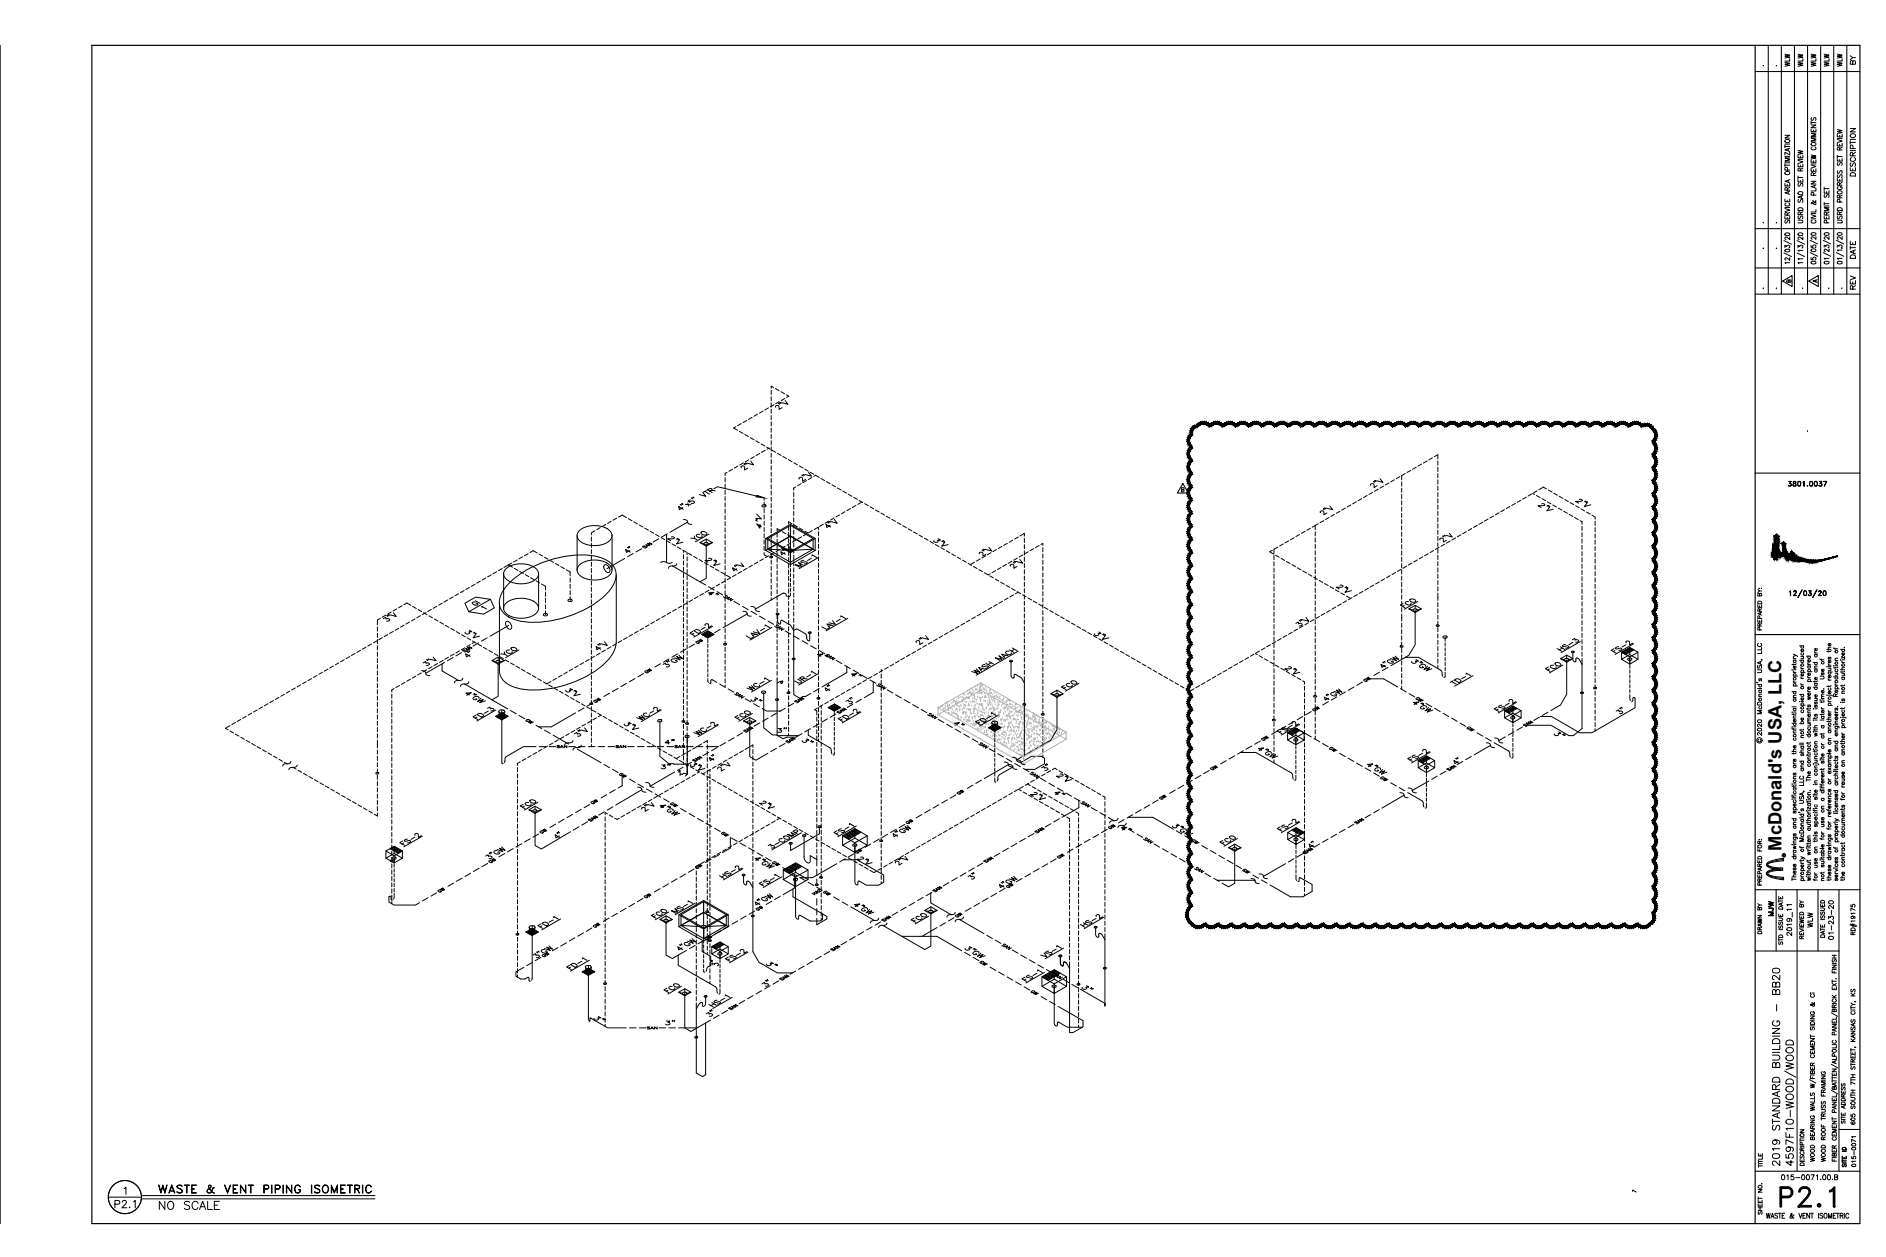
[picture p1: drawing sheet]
<svg xmlns="http://www.w3.org/2000/svg" width="914mm" height="610mm" viewBox="0 0 914 610" stroke-linecap="round" stroke-linejoin="round" font-family="sans-serif">
<defs><g id="words">
<text font-size="14.6" x="862" y="586">P2.1</text>
<text font-size="9.3" x="872" y="567" transform="rotate(-90 872 567)">4597F10-WOOD/WOOD</text>
<text font-size="8.9" x="864" y="413" transform="rotate(-90 864 413)">McDonald's USA, LLC</text>
<text font-size="7.9" x="76" y="580">WASTE &amp; VENT PIPING ISOMETRIC</text>
<g font-size="7.5">
<text x="185" y="302">3&quot;V</text>
<text x="204" y="324">3&quot;V</text>
<text x="76" y="588">NO SCALE</text>
</g>
<g font-size="7.1">
<text x="745" y="249">2&quot;V</text>
<text x="399" y="257">4&quot;V</text>
<text x="323" y="265">2&quot;V</text>
<text x="452" y="266">3&quot;V</text>
<text x="341" y="276">2&quot;V</text>
<text x="647" y="289">2&quot;V</text>
<text x="866" y="291">01/23/20</text>
<text x="224" y="310">3&quot;V</text>
<text x="530" y="311">3&quot;V</text>
<text x="622" y="328">2&quot;V</text>
<text x="273" y="339">3&quot;V</text>
<text x="302" y="355">3&quot;V</text>
<text x="334" y="375">3&quot;V</text>
<text x="511" y="380">2&quot;V</text>
<text x="498" y="389">2&quot;V</text>
<text x="367" y="393">2&quot;V</text>
<text x="415" y="421">2&quot;V</text>
<text x="864" y="567" transform="rotate(-90 864 567)">2019 STANDARD BUILDING - BB20</text>
<text x="55" y="587">P2.1</text>
</g>
<g font-size="6.6">
<text x="409" y="343">3&quot;</text>
<text x="468" y="428">3&quot;</text>
<text x="341" y="494">3&quot;</text>
</g>
<g font-size="6.2">
<text x="370" y="258" transform="rotate(-90 370 258)">4&quot;V</text>
<text x="788" y="347" transform="rotate(-90 788 347)">3&quot;</text>
<text x="504" y="375">3&quot;</text>
<text x="374" y="479" transform="rotate(-90 374 479)">3&quot;</text>
</g>
<g font-size="5.7">
<text x="888" y="33" transform="rotate(-90 888 33)">WLW</text>
<text x="894" y="33" transform="rotate(-90 894 33)">WLW</text>
<text x="901" y="32" transform="rotate(-90 901 32)">BY</text>
<text x="901" y="86" transform="rotate(-90 901 86)">DESCRIPTION</text>
<text x="901" y="126" transform="rotate(-90 901 126)">DATE</text>
<text x="901" y="141" transform="rotate(-90 901 141)">REV</text>
<text x="866" y="237">3801.0037</text>
<text x="229" y="320" transform="rotate(-90 229 320)">4&quot;</text>
<text x="404" y="336" transform="rotate(-90 404 336)">4&quot;</text>
<text x="347" y="370" transform="rotate(-90 347 370)">4&quot;</text>
<text x="708" y="371" transform="rotate(-90 708 371)">4&quot;</text>
<text x="328" y="377">3&quot;</text>
<text x="638" y="412" transform="rotate(-90 638 412)">4&quot;</text>
<text x="861" y="445" transform="rotate(-90 861 445)">MJW</text>
<text x="870" y="455" transform="rotate(-90 870 455)">2019_11</text>
<text x="890" y="457" transform="rotate(-90 890 457)">01-23-20</text>
<text x="344" y="470">3&quot;</text>
<text x="863" y="573">015-0071.00.0</text>
</g>
<g font-size="5.3">
<text x="307" y="269" transform="rotate(-90 307 269)">4&quot;</text>
<text x="228" y="295">GI</text>
<text x="376" y="356">3&quot;</text>
<text x="321" y="362">4&quot;</text>
<text x="320" y="374">3&quot;</text>
<text x="272" y="407" transform="rotate(-90 272 407)">4&quot;</text>
<text x="880" y="451" transform="rotate(-90 880 451)">WLW</text>
<text x="322" y="498">3&quot;</text>
<text x="886" y="564" transform="rotate(-90 886 564)">WOOD ROOF TRUSS FRAMING</text>
<text x="901" y="567" transform="rotate(-90 901 567)">015-0071</text>
</g>
<g font-size="4.9">
<text x="855" y="307" transform="rotate(-90 855 307)">PREPARED BY:</text>
<text x="363" y="341">3&quot;</text>
<text x="752" y="358">3&quot;</text>
<text x="388" y="361">3&quot;</text>
<text x="855" y="430" transform="rotate(-90 855 430)">PREPARED FOR:</text>
<text x="855" y="454" transform="rotate(-90 855 454)">DRAWN BY</text>
<text x="865" y="459" transform="rotate(-90 865 459)">STD ISSUE DATE</text>
<text x="876" y="456" transform="rotate(-90 876 456)">REVIEWED BY</text>
<text x="371" y="470">3&quot;</text>
<text x="524" y="481">3&quot;</text>
<text x="287" y="496">3&quot;</text>
<text x="896" y="546" transform="rotate(-90 896 546)">SITE ADDRESS</text>
<text x="855" y="567" transform="rotate(-90 855 567)">TITLE</text>
<text x="855" y="590" transform="rotate(-90 855 590)">SHEET NO.</text>
</g>
<g font-size="4.4">
<text x="232" y="297">1</text>
<text x="395" y="320">4&quot;</text>
<text x="412" y="329">4&quot;</text>
<text x="510" y="387">4&quot;</text>
</g>
<g font-size="4">
<text x="343" y="290">4&quot;</text>
<text x="851" y="361">c</text>
<text x="543" y="404">4&quot;</text>
</g>
<text font-size="4" fill="#b3b3b3" x="461" y="353">4&quot;</text>
<text font-size="3.5" x="864" y="416">R</text>
</g></defs>
<g fill="none" stroke="#000" stroke-width=".48">
<path d="M0 22v571M855 32h.1M861 32h.1M865 30l3 1h-3l3 1h-3M865 26l3 1h-3l3 1h-3M868 28v2h-3M872 30l2 1h-2l2 1h-2M872 26l2 1h-2l2 1h-2M874 28v2h-2M878 30l2 1h-2l2 1h-2M878 26l2 1h-2l2 1h-2M880 28v2h-2"/>
<path d="M878 59h2M878 59v1M878 57v1l1-1h1v1M865 70v2M865 79v2M865 79h3M865 76h3M865 71h3M865 70h3M865 66h3l-3 1h3M867 72v1M868 77h-3h3l-3 1h3"/>
<path d="M868 74v1l-3-1v1M868 72l-3 1h3M872 78l2 1h-2M872 73h2l-2 1h2l-2 1M872 77h2M872 80v1h2v-1M872 75v2h2v-2M873 76v1M878 77v2h2v-2M878 63v1h2v-1M878 61h2l-2 1h2M878 80l2 1-2 1"/>
<path d="M878 75l2 1h-2l2 1h-2M878 80h2M879 71a.7 .7 0 0 0-1 1 .7 .7 0 0 0 1 1h1a.8 .8 0 0 0 0-1 .8 .8 0 0 0 0-1M879 63v1M879 78v1M880 67h-2l2 1h-2h2M880 65h-2h2l-2 1h2M891 77v1h2v-1M891 69v2h2v-2M891 65v1h2v-1M891 68h2l-2 1M891 63h2l-2 1h2l-2 1"/>
<path d="M891 76h2M891 75v2M891 67h2M891 79v1l1-1h1v1M892 73v-1h-1v1h2M892 66h.1M892 70v1M892 77v1M893 71l-1 1M865 80h3M865 97v1h3v-1M865 89v1h3v-1"/>
<path d="M866 99a.7 .7 0 0 0-1 0 .7 .7 0 0 0 1 1h1a.7 .7 0 0 0 1-1 .7 .7 0 0 0-1 0M867 92l-1-1-1 1h3M867 89v1M867 97v1M867 83v-2h-1l-1 2h3M867 87v1M867 93v1M868 93h-3l3 1M868 87l-3 1 3 1M868 91l-1 1M872 86h2M872 85v2"/>
<path d="M872 87v1h2v-1M872 97v1l1-1h1v1M872 89v1l1-1h1v1M873 80v1M873 88h.1M873 83v-1h-1v1h2M873 95v1M874 82h-1M874 95l-2 1h2M878 88h2l-2 1h2M878 82v1h2v-1M879 97l1 1a.7 .7 0 0 1 0 1l-1-1-1 1h1l1-1v-1"/>
<path d="M879 85v-1h-1v1h2M879 82v1M879 95v-2h-1v2h2M880 90v1M880 90l-2 1h2M880 84h-1M880 91v2h-2M884 92v2h3v-2M884 100h3M884 99h3M884 91v1M884 98v1"/>
<path d="M884 91h3M885 94v2l1-1h1l-1 1M886 93v1M891 87v1h2v-1M891 85v1l1-1h1v1M891 83v1l1-1h1v1M891 91a.7 .7 0 0 0 1 1 .7 .7 0 0 0 1-1 .7 .7 0 0 0-1 0M892 96v-1h-1v1h2M892 90v-1h-1v1h2M892 87v1M892 98v-1h-1v1h2M893 95h-1"/>
<path d="M893 88l-1 1M855 108h.1M861 108h.1M865 117l4 1M865 101l3 1-3 1M865 101h3M865 105v1h3v-1M866 107v1l1-1h1l-1 1M867 104l-1-1-1 1h3M867 105v1M868 103l-1 1M868 115v1l-2-1-1 1h1"/>
<path d="M871 117l4 1M872 107h1h1v1h-2M872 101a1.2 1.2 0 0 1 1 0 1.2 1.2 0 0 1 1 1h-2zM872 105v1l1-1h1v1M873 104v-1h-1v1h2M874 103h-1M874 115v1l-2-1v1M878 117l3 1M878 119v1h1a.7 .7 0 0 1 0-1 .7 .7 0 0 1 1 0 .7 .7 0 0 1 0 1M878 104l2 1-2 1M878 106h2M878 104h2"/>
<path d="M878 113a1.2 1.2 0 0 1 2 0 1.2 1.2 0 0 1 0 1 1.2 1.2 0 0 1-1 0 1.2 1.2 0 0 1-1-1zM879 107a.7 .7 0 0 0-1 1 .7 .7 0 0 0 1 0h1a.8 .8 0 0 0 0-1M880 115v1l-1-1-1 1h1M880 102v1h-2M884 117l4 1M884 105v1h3v-1M884 120v-1h1a.7 .7 0 0 1 1 0 .7 .7 0 0 1 0 1M885 113a1.2 1.2 0 0 1 1 0 1.2 1.2 0 0 1 1 1 1.2 1.2 0 0 1-2 0 1.2 1.2 0 0 1 0-1zM886 104l-1-1-1 1h3M886 105v1M886 108v-1h-1l-1 1h3M887 101h-3h3l-3 1h3"/>
<path d="M887 103l-1 1M887 115v1l-2-1-1 1h1M890 117l4 1M891 120v-1h1a.7 .7 0 0 1 1 0 .7 .7 0 0 1 0 1M891 107h1h1v1h-2M891 101a1.2 1.2 0 0 1 2 0 1.2 1.2 0 0 1 0 1h-2zM891 113a1.2 1.2 0 0 1 1 0 1.2 1.2 0 0 1 1 1 1.2 1.2 0 0 1-1 0 1.2 1.2 0 0 1-1-1zM891 105v1l1-1h1v1M892 104v-1h-1v1h2M893 108h.1M893 103h-1M893 115v1l-2-1v1"/>
<path d="M855 120h.1M855 140h.1M861 120h.1M861 140h.1M865 123l4 1M865 120v-1l1 1a.7 .7 0 0 1 1-1 .7 .7 0 0 1 0 1M866 121a1.2 1.2 0 0 1 1 0 1.2 1.2 0 0 1 1 1h-2zM868 125v1l-2-1-1 1h1M868 127h-3l1 1M871 123l4 1M872 120v-1l1 1a.7 .7 0 0 1 1-1 .7 .7 0 0 1 0 1M874 140h.1"/>
<path d="M874 127h-2v1M874 125h-2v1M874 121h-2v1M878 123l3 1M878 125v1h1a.7 .7 0 0 1 0-1 .7 .7 0 0 1 1 0 .7 .7 0 0 1 0 1M878 127a1.2 1.2 0 0 1 2 0 1.2 1.2 0 0 1 0 1h-1zM884 123l4 1M885 127a1.2 1.2 0 0 1 1 0 1.2 1.2 0 0 1 1 1h-2zM887 140h.1M887 121v1l-2-1-1 1h1M887 125h-3l1 1M890 123l4 1"/>
<path d="M891 127a1.2 1.2 0 0 1 1 0 1.2 1.2 0 0 1 1 1h-2zM893 120h.1M893 140h.1M893 125h-2v1M893 121h-2v1M370 199l-2 1M373 198l-2 1M374 189v2M374 192v2M374 195v2M374 198v2M375 188l-1-1v1"/>
<path d="M375 196l-2 1M376 188l2 1M376 198v-1a1 1 0 0 1 1 0 1 1 0 0 1 1 0v2l1-1M378 196h.1M378 195l-2 1M378 195l1 1M379 190l1 1M381 193l-2 1M381 194l1 2-3-1M381 191l1 1-1 1M357 207l-1 1 2 1M358 209l2 1"/>
<path d="M359 205l-1 1M361 211l2 1M362 204l-2 1M364 212l2 1M365 202l-2 1M366 214l2 1M367 201l-1 1M368 220l-1 1M369 215l2 1M371 218l-2 1M372 217l1 1M373 217l-1 1"/>
<path d="M374 202v2M374 205v2M374 208v2M374 211v2M374 214v2M374 217v2M374 220v2M374 218l2 1M377 220l2 1M341 239l1 2-3-1M342 238l2 2M342 238l-1 1"/>
<path d="M344 238l1-1-2 1 2 1M345 238h2M346 237l2-1 19 5M352 232v2M352 235v2M352 238v2M353 229l-1 1v1M355 228l-2 1M358 226l-2 1M359 227v-1a1 1 0 0 1 1 0 1 1 0 0 1 1 1v1l2-1M360 224l-1 2M361 225h.1"/>
<path d="M362 225h.1M363 223l-2 1M364 224l1 1h-3M366 221l-2 1M374 223v2M374 226v2M374 229v2M374 232v2M374 235v2M374 238v2M380 221l1 1M382 223l2 1"/>
<path d="M385 239v2M385 224l2 1M386 236l-1 1v1M387 232a1 1 0 0 1 1-1 1 1 0 0 1 1 1v1l2-1M387 226l2 1M388 235l-1 1M389 230v1M390 230v1M390 227l2 1M391 233l-2 1M392 229l1 2-3-1M393 229l2 1"/>
<path d="M394 232l-2 1M395 231l2 1M395 230v1M398 232l2 1M401 234l1 1M403 235l2 1M406 237l2 1M409 238l1 1M411 240l2 1M573 238l1-1-1-1v3l1-1M665 235h-1h2v1h2M665 239l-1 1"/>
<path d="M666 234h.1M667 233v1M668 237l-2 1M669 232l2 2-4-1M671 236l-2 1M673 234l-1 1M676 233l-2 1M679 231l-2 1M680 234v2M680 237v2M680 240v2M681 230l-1 1v2"/>
<path d="M684 228l-2 1M687 227l-2 1M689 225l-2 1M692 224l-2 1M695 222l-2 1M697 221l-2 1M697 224v2M697 227v2M697 230v2M697 233v2M697 236v2M697 239v2"/>
<path d="M697 220v3M743 240l-2 1M743 239l1 1M745 238l-1 1M750 237l-2-1-2 2M751 238l1 1M753 239l2 1M280 260v17M281 258a12 12 0 0 1 15 0 5 5 0 0 1-5 6 10 10 0 0 1-11-4zM288 257l-1 1v1M291 256l-2 1M294 254l-2 1"/>
<path d="M296 253l-1 1M297 259v17M299 251l-2 1M300 251l2-1 2 1M305 252l1 1M307 253l2 1M310 255l2 1M313 256l1 1M315 258l2 1M318 259l2 1M323 259v14M330 245h.1"/>
<path d="M331 244v1M331 246l-2 1v-1l2 1M331 252h2v1M332 245h3M333 253l1 1h1M333 253l-8 5M333 244l1 1M335 242l-1 1a1.1 1.1 0 0 1 2 0 1.1 1.1 0 0 1 0 1h-1M335 242h1M336 241v1M337 260v1M339 259h-1a1.4 1.4 0 0 0 1 2 1.4 1.4 0 0 0 1-1"/>
<path d="M340 258h1a1.1 1.1 0 0 1 1 0 1.1 1.1 0 0 1 0 1 1.3 1.3 0 0 1-2-1zM344 259l-7 4M352 241v2M352 244v2M352 247v2M352 250v2M352 253v2M352 256v2M352 259v2M369 245a1 1 0 0 1 2 0 .9 .9 0 0 1 0 1h-1zM370 241v2M370 244v2"/>
<path d="M370 259v2M374 241v2M374 244v2M374 247v2M374 250v2M374 253v2M374 256v2M374 259v2M377 258v2M378 257l-1-1v1M379 258l2 1M382 259l2 1"/>
<path d="M382 255v2M382 258v2M383 254v12M384 254l-2-1v1M385 242v2M385 245v2M385 248v2M385 251v2M385 254v2M385 257v2M385 255l2 1M387 256l2 1"/>
<path d="M390 258l2 1M391 259l-2 1M394 257l-2 1M397 256l-2 1M397 256v1M397 258v2M410 248l-2 1M412 247l-1 1M414 241l2 1M415 245l-2 1M417 243l1 1M418 243l-2 2"/>
<path d="M419 244l2 1M422 246l2 1M424 247l2 1M427 249l2 1M430 250l2 1M432 252l2 1M435 253l2 1M438 255l1 1M440 256l2 1M443 258l2 1M446 259l1 1M495 260l2-1v1"/>
<path d="M630 259l-2 1M633 258l-2 1M635 256l-1 1M638 258v2M638 255v2M639 254l-3 2M640 249v-1a1 1 0 0 1 1 0 1 1 0 0 1 1 0v2l1-1M642 247h.1M642 252l-2 2M642 246l1 1M644 251l-1 1M645 245l1 2-3-1"/>
<path d="M647 249l-2 1M650 248l-2 1M652 246l-1 1M655 245l-2 1M658 243l-2 1M660 242l-2 1M663 240l-2 1M680 243v2M680 246v2M680 249v2M680 252v2M680 255v2"/>
<path d="M680 258v2M697 242v2M697 245v2M697 248v2M697 251v2M697 254v2M697 257v2M700 260h.1M700 260h1M703 259l1 1h-3M708 259l-1 1M711 258l-2 1"/>
<path d="M714 256l-2 1M716 255l-2 1M719 253l-2 1M721 252l-1 1M724 250l-2 1M727 249l-2 1M729 247l-1 1M732 246l-2 1M735 244l-2 1M737 243l-1 1M740 241l-2 1M745 240l2 1"/>
<path d="M756 246l1 1M756 241l2 1M758 248l2 1M759 242l1 1M761 249l2 1M761 244l2 1M763 251l2 1M764 245l2 1M766 242l1 1h-3l1 1M766 252l1 1v1M767 247l1 1M767 255v2"/>
<path d="M767 258v2M769 243h-1M769 248l2 1M770 243l-1 1M770 244l-2 2 3-1M772 250l1 1v1M773 253v2M773 256v2M773 259v2M861 259h.1M861 259h1M862 259h.1"/>
<path d="M238 279l-2 1M241 277l-2 1M243 276l-1 1M244 278v17M245 276a12 12 0 0 1 16 1 5 5 0 0 1-5 6 10 10 0 0 1-12-4zM247 274l2 1M247 274l-3 1M248 273l-1 1M249 276l2 1M251 272l-2 1M252 277l2 1M253 270l-1 1"/>
<path d="M255 279l1 1M256 268l-2 2M257 268l2-1 1 1M261 278v17M261 269l2 1M264 270l2 1M267 272l1 1M269 273l2 1M272 275l2 1M275 276l1 1v2M281 274a12 12 0 0 1 15 1 5 5 0 0 1-5 6 10 10 0 0 1-11-4zM287 260v2"/>
<path d="M287 263v3M287 267v2M287 270v2M287 273v2M287 276v2M287 279v2M293 274a2.3 2.3 0 0 1 2 1 2.3 2.3 0 0 1 0 3 2.6 2.6 0 0 1-2-4zM299 279v33a21 21 0 0 1-12 14 50 50 0 0 1-37 7 9 9 0 0 1-8-8M303 271l-9 5M311 266l-3 2M313 265h-1h1v1M314 264v1"/>
<path d="M315 263l1 1h-2h1M315 265l-2-1 1 1M319 261l-2 2M320 273l2-1 1 1M323 273h2h1M326 274l-1 1-1 1M328 273v1h-2M331 267l2 1M331 267v1M331 269v2M331 272v2M331 275v2"/>
<path d="M331 278v2M333 268v1M333 270v2M333 273v2M333 276v2M333 279v2M334 268l1 1M335 261l3 1M336 270l2 1M339 263l2 1M339 263l3-2 3 2-3 2zM341 263a1 1 0 0 1 2 0 .9 .9 0 0 1 0 1h-1z"/>
<path d="M342 264v16l-3 2-13-7M342 264v1M342 261v2M345 263l-2 1M350 277l1 1M352 262v2M352 265v2M352 277v2M352 279l2 1-1 1M356 274l1 1M357 274h.1M357 279l-2 1"/>
<path d="M357 276l-1 1-1-2 2 2M359 273l2 2-3-1M360 277l-2 1M362 276l-2 1M365 274l-2 1M367 273l-1 1M370 271l-2 1M370 262v2M370 265v2M370 268v1M371 269l1 1M371 267l12-7 12 7-12 7z"/>
<path d="M371 261l12-7 12 7-12 7zM371 261v6M372 266l11-6 11 6-11 7zM372 261l11-6 11 6-11 6zM372 261v5l10 1M373 270l-2 1M374 262v2M374 266v2M374 269v2M374 272v2M374 275v2M374 278v2"/>
<path d="M375 268l-1 1M377 262v2M377 265v2M377 268v2M377 271v2M377 274v2M377 277v2M377 280v2M378 266l-2 1M380 267h.1M380 266l1 1M381 268l-2 1v-1l2 1"/>
<path d="M381 265l-2 1M382 267a.9 .9 0 0 1 1-1 .9 .9 0 0 1 1 1h-1zM382 261v2M382 264v2M382 267v2M382 270v2M382 273v2M382 276v3M382 280v2M383 265l1 2-3-1M383 267v8M383 276v1"/>
<path d="M383 278v2M383 263l-1 1M385 261l1 1M385 260v2M385 263v2M385 266v2M385 269v2M385 272v2M385 275v2M385 278v2M386 262l-2 1M389 260l-2 1"/>
<path d="M389 274l-2-1 2 2-4-1 3 1M390 272l-2 1h3l-1 1M393 271l-2 1M394 270v-1l2 1M394 261v5l-10 1M395 261v6M397 261v2M397 264v2M397 267v2M397 270v2M397 273v2M397 276v2"/>
<path d="M397 279v2M397 270l-10 6M448 261l2 1M461 269l2 1M464 270l2 1M467 272l1 1M469 273l2 1M472 275l2 1M473 273l-3 1M475 276l1 1M475 269v-1h1l1 2 1-1M475 271l-2 1"/>
<path d="M476 267h1M477 266v1M477 278l2 1M478 270l-2 1M479 265l2 2-3-1M480 279l2 1M480 278l-1 1M480 268l-1 1M483 277l-2 1M483 267l-2 1M485 275l-1 1M486 265l-2 1"/>
<path d="M488 274l-2 1M488 263l-1 1M490 275v-1a1 1 0 0 1 1 0 1 1 0 0 1 1 0v2l1-1M491 272l-2 1M491 262l-2 1M491 273h1M492 272v1M493 271l-1 1M494 260l-2 1M494 271l2 2-3-1M496 269l-2 1M497 261v2"/>
<path d="M497 264v2M497 267v2M497 270v2M497 273v2M497 276v2M497 279v2M498 268l-1 1M501 266l-2 1M504 265l-2 1M505 264h1v1M506 266v2M506 269v2"/>
<path d="M506 272v2M506 275v2M506 278v2M617 267l-1 1 2 1M618 266v2M618 269v2M618 272v2M618 275v3M618 279v2M618 269l2 1M620 265l-2 1M621 271l2 1"/>
<path d="M622 264l-2 1M624 272l1 1M625 262l-2 1M626 274l2 1M627 261l-1 1M629 275l2 1M632 277l1 1M634 278l2 1M637 280l2 1M638 261v2M638 264v2M638 267v2"/>
<path d="M638 270v2M638 273v2M638 276v2M638 279v2M674 279l-2 1M677 278l-2 1M679 276l-2 1M680 261v2M680 264v2M680 267v2M680 270v2M680 273v2"/>
<path d="M680 276v2M680 279v2M682 275l-2 1M685 273l-2 1M687 272l-2 1M690 270l-2 1M692 268l-1 2M695 267l-2 1M697 260v2M697 263v2M697 266v2M697 269v2"/>
<path d="M697 272v2M697 275v2M697 278v2M698 265l-2 1M698 262v-1a1 1 0 0 1 1 0 1 1 0 0 1 1 1v1l1-1M700 264l-1 1M703 262l-2 1M706 261l-2 1M767 261v2M767 264v2M767 267v3M767 271v2"/>
<path d="M767 274v2M767 277v2M767 280v2M773 262v2M773 265v2M773 268v2M773 271v2M773 274v2M773 277v2M860 271h.1M864 263h1M868 268h1h-1"/>
<path d="M869 267v1v-1M869 268h-1M196 293l1-1 2 2M200 294l2 1M203 296l1 1M204 299l-2 1M205 297l2 1M207 297l-2 1M208 299l2 1M209 296l-2 1M212 294l-2 1M214 292l-1 2"/>
<path d="M217 291l-2 1M220 289l-2 1M222 288l-1 1M225 286l-2 1M228 285l-2 1M230 283l-1 1M233 282l-2 1M236 280l-2 1M238 291l2 4-6 3-7-1-2-4 6-3 7 1-11 6M242 292v33M245 293a12 12 0 0 1 16 1 5 5 0 0 1-5 6 10 10 0 0 1-12-4zM248 282a51 51 0 0 1 43-12 9 9 0 0 1 8 7 9 9 0 0 1-3 9 50 50 0 0 1-47 14 9 9 0 0 1-7-6 9 9 0 0 1 3-9z"/>
<path d="M257 280l2 1M260 282l2 1M263 283l2 1v2M263 298a1.1 1.1 0 0 1 2-1 1 1 0 0 1 0 2h-1zM265 287v2M265 290v2M265 293v2M265 296v2M275 291a1 1 0 0 1 2 0 .9 .9 0 0 1 0 1h-1zM276 280v2M276 283v2M276 286v2"/>
<path d="M276 289v2M287 282v2M287 285v2M287 288v2M287 291v2M287 294v2M287 297v2M320 300l-2 1M323 298l-2 1M325 297l-2 1M328 295l-2 1M330 294l-1 1"/>
<path d="M331 281v2M331 284v2M331 287v2M331 290v2M331 296v2M331 299v3M333 282v2M333 285v2M333 288v2M333 291v2M333 294v2M333 297v2"/>
<path d="M333 292l-2 1v2M336 291l-2 1M338 289l-1 1M339 282l3 2M341 288l-2 1M343 285l3 1M346 285l-1 1M349 283l-2 1M351 289v1h1v-1h1M352 280v2M352 283v3M352 287v2"/>
<path d="M352 290v2M352 293v2M352 296v2M352 299v2M352 282l-2 1M352 290h2l-1 1M352 290h1M355 291h-1l1-1-2 1M356 292l3 1M360 294l3 2M360 296l2 1v1l2 1M362 298l-11 6"/>
<path d="M364 296l3 2M364 294h2v1M366 295l1 1 1 1M368 299l3 1M374 290v1M374 281v2M374 284v2M374 287v2M377 283v2M377 286v2M377 289v2M377 292v2"/>
<path d="M377 295v2M377 298v2M377 298v3a.8 .8 0 0 0 0 1 .8 .8 0 0 0 1 0l1-1 4 2 2 3 1-1 4 2 1 2a1 1 0 0 0 0 2 1.1 1.1 0 0 0 2-1v-3M382 289l-1-1h-1l-14 7M382 283v2M382 286v2M382 289v2M382 292v2M382 295v2M382 298v2M383 288v1M383 280v2"/>
<path d="M383 283v1M383 285v2M385 282v2M385 285v2M385 288v2M385 291v2M385 294v2M385 297v2M385 300v2M397 282v2M397 285v2M397 288v2"/>
<path d="M397 291v2M397 294v2M397 297v2M408 299l2 1M411 300l-11 6M473 299l-2 1M476 298l-2 1M478 296l-2 1M481 295l-2 1M483 281l1 1M483 293l-1 1M485 282l2 1"/>
<path d="M486 292l-2 1M488 284l2 1M489 290l-2 1M490 285l2 1M491 288l-1 2M493 287l2 1M494 287l-2 1M496 288l1 1M497 282v2M497 285v2M497 288v3M497 292v2"/>
<path d="M497 295v2M497 298v2M498 290l2 1M501 291l2 1M504 293l1 1M506 281v2M506 284v2M506 287v2M506 290v2M506 293v2M506 296v2M506 299v2"/>
<path d="M506 295l2 1M509 296l2 1M512 298l1 1M514 299l2 1M618 282v2M618 285v2M618 288v2M618 291v2M618 294v2M618 297v2M618 300v2M633 299l2 2-4-1"/>
<path d="M638 282v2M638 285v2M638 288v2M638 291v2M638 294v2M638 298v2M640 281l1 1M640 299l-2 1M642 283l2 1M642 297l-1 1M645 296l-2 1M648 294l-2 1"/>
<path d="M650 293l-2 1M653 291l-2 1M661 287l-2 1M663 285l-1 1M666 284l-2 1M669 282l-2 1M671 281l-1 1M680 282v2M680 286v2M680 289v2M680 292v2M680 295v2"/>
<path d="M680 298v3M680 293h-1l2 2M681 294h-1M683 292h-2a1.4 1.4 0 0 0 2 1 1.4 1.4 0 0 0 1-1M683 295l3-1 3 1-3 2zM683 295l2 1M684 291v-1a1.1 1.1 0 0 1 2 1 1.1 1.1 0 0 1 0 1 1.3 1.3 0 0 1-2-1zM685 296a.9 .9 0 0 1 1-1 .9 .9 0 0 1 1 1h-1zM686 296v17l-3 5-9 5M686 296v1M686 294v1M687 292l-6 3"/>
<path d="M689 295l-2 1M697 292v2M697 295v2M697 298v2M697 282v2M697 285v2M697 288v3M767 283v2M767 286v2M767 289v2M767 292v2M767 295v2"/>
<path d="M767 298v2M773 280v2M773 283v2M773 286v2M773 289v2M773 292v2M773 295v3M773 299v2M167 320l-2 1M170 318l-2 1M172 317l-2 1M175 315l-2 1"/>
<path d="M177 314l-1 1M180 312l-2 1M183 311l-2 1M183 304v2M183 307v2M183 310v2M183 313v2M183 316v2M183 319v2M185 309l-1 1M188 308l-2 1M191 306l-2 1"/>
<path d="M193 305l-1 1M199 302l-2 1M201 300l-2 1M211 300l1 1M213 302l2 1M216 303l2 1M217 319l-1 1M219 305l1 1M220 319l-3 1M220 317l-2 1M221 306l2 1M223 316l-2 1"/>
<path d="M224 316l-3 2M228 313l-2 1M232 312l2 1M232 312l-3 1M234 314l2 1M236 309l-3 2M237 315l2 1M240 317l1 1M242 319v1M242 318l2 1M243 317l3 1M245 316v1"/>
<path d="M245 320l2 1M245 302a2.3 2.3 0 0 1 3 1 2.3 2.3 0 0 1-1 2 2.6 2.6 0 0 1-2-3zM247 303l-9 6M247 315l-1 1a1.4 1.4 0 0 0 1 1 1.4 1.4 0 0 0 1-1M248 314h1a1.1 1.1 0 0 1 1 0 1.1 1.1 0 0 1 0 2 1.4 1.4 0 0 1-2-2zM252 315l-7 4M286 320l-2 1M287 300v2M287 303v2M287 306v2M287 309v2M287 312v2"/>
<path d="M287 315v2M287 318v2M288 318l-2 1M290 313h.1M291 312v1M291 317l-2 1M291 314l-2 1v-1l2 1M293 311l1 2-3-1M294 315l-2 1M296 314l-2 1M299 312l-2 1M301 311l-1 1"/>
<path d="M304 309l-2 1M307 308l-2 1M309 306l-1 1M312 305l-2 1M315 303l-2 1M317 302l-1 1M324 320l-2 1M327 320h-1a1.4 1.4 0 0 0 1 1 1.4 1.4 0 0 0 1-1h-1M329 317l-3 2M329 318l2 1-3-1 2 2-3-1M331 303v2M331 306v2"/>
<path d="M331 309v2M331 312v2M331 315v2M331 318v2M333 315l-3 1M333 300v3M333 304v2M333 307v2M333 310v2M333 313v2M333 316v2M333 319v2"/>
<path d="M336 306l-2 1 3 1M336 306a1.6 1.6 0 0 1 2-1 1.6 1.6 0 0 1 1 2zM336 307v1M337 312l-3 2M338 311h-1l1 1h1M340 310l1 1-2-1 1 1h-2M340 308h2M340 308l3-2 3 2-3 1zM342 307l3 2M342 304l-2 1M342 303h1l1 1 1-1M342 308a.9 .9 0 0 1 1 0 .9 .9 0 0 1 1 1h-1z"/>
<path d="M343 308v1M343 310v2M343 312v2M343 315v1M343 317v2M343 320v1M343 306v2M344 306l-3 2M344 307l-3 1M345 307l-3 2M345 308l-3 1M345 304l-9 5"/>
<path d="M346 307l-3 2M346 308h-2M349 305l-3 2M352 302v2M352 305v2M352 308v2M352 311v2M352 314v2M352 317v2M362 308l2 2 1-1M366 308h-1M367 305l1 2-3-1"/>
<path d="M367 308l-3-1 2 2M371 305l-2 1M371 304v-1l2 1M372 301l3 2M374 304l-10 6M376 304h1v-1v1M377 304h1v1M377 301v2M377 304v2M377 307v2M377 310v2M377 313v2"/>
<path d="M377 316v2M377 319v2M377 304l1 1M380 305l-1 1v-2l-1 1M381 306l2 2M382 301v2M382 304v2M382 307v2M382 310v2M382 313v2M382 316v2M382 319v2"/>
<path d="M385 308l2 2M385 303v34l3 2 1-1h2M389 311l3 1M393 313l3 2M397 300v3M397 304v2M397 307v2M397 310v2M397 313v2M398 304l3 1h1M403 303l-1 1M404 301l1 2-3-1"/>
<path d="M404 303h-3l1 1M405 319l-1 1v-1h-1M407 300l-2 1M439 319l-2 1M441 317l-2 1M444 316l-2 1M444 312v-1a1 1 0 0 1 1 0 1 1 0 0 1 1 0v2l1-1M446 310h.1M446 309l1 1M446 314l-1 1M449 308l1 2-3-1M449 313l-2 1"/>
<path d="M452 311l-2 1M454 310l-1 1M457 308l-2 1M460 307l-2 1M462 305l-1 1M465 304l-2 1M468 302l-2 1M470 301l-1 1M487 319l-3-1 2 2-3-1 2 1M488 318h-1M489 318l-3-1 1 2M489 316h-1a1.4 1.4 0 0 0 1 1 1.4 1.4 0 0 0 1 0"/>
<path d="M489 315l3 1M491 314l2 2M492 315l-2 1M494 316l-21 11M497 301v2M497 304v2M497 307v2M497 310v2M497 313v2M497 316v2M497 319v2M506 302v2"/>
<path d="M506 305v2M506 308v2M506 311v2M506 314v2M506 317v2M517 301l2 1M520 302l1 1M522 304l2 1M525 305l2 1M538 313l2 1M541 314l1 1M543 316l2 1"/>
<path d="M546 317l2 1M549 319l1 1M605 319l-1 1M608 317l-2 1M609 317h1M610 318l2 1M611 316l-2 1M613 319l2 1M613 314l-1 1M616 313l-2 1M618 303v2M618 306v2"/>
<path d="M618 309v2M618 312v2M618 315v2M618 318v2M619 311l-2 1M621 310l-2 1M624 308l-2 1M627 307l-2 1M628 302h1l1 1a.8 .8 0 0 1 1-1 .8 .8 0 0 1 0 1l-1 1M629 305l-2 1M630 301h1M631 300v1"/>
<path d="M632 304l-2 1M634 302l-1 1M637 300l-2 2M638 301v2M638 304v2M638 307v2M638 310v2M638 313v2M638 316v2M638 319v2M676 318l2 2-3-1 2 1-3-1M680 302v2"/>
<path d="M680 305v2M680 308v2M680 311v2M680 314v2M680 318v2M681 319h7l11 6v3M687 320l1 1h-1a1.1 1.1 0 0 1-2 1 1 1 0 0 1-1-1M697 301v2M697 304v2M697 307v2M697 310v2M697 314v2"/>
<path d="M697 317v2M697 320v2M700 309a.9 .9 0 0 1 1-1 .9 .9 0 0 1 0 1l-1 1zM701 309v2M701 312v1M701 314v2M701 316v2M701 319v1M755 315l2 1M756 314l3 1M757 319l3-1 3 1-3 2zM757 319l2 1"/>
<path d="M757 314l-1 1M759 320a.9 .9 0 0 1 1-1 .9 .9 0 0 1 0 1l-1 1zM759 313h-2h4l-2 1M760 320v17l-3 5-5 3M760 318v1M762 310h1h1a.8 .8 0 0 1 1 0 .8 .8 0 0 1 0 1h-1M763 319l-2 1M763 316v4a.9 .9 0 0 0 0 1 .9 .9 0 0 0 1-1v-1h1l2 3M763 312l-2 1M766 311l-9 5M767 319v34l-4 4h-2l-9-5h-13M767 301v2"/>
<path d="M767 304v2M767 307v2M767 310v2M767 313v2M767 316v2M773 302v2M773 305v2M773 308v2M773 311v2M773 314v2M773 317v2M773 320v2"/>
<path d="M783 315h-2l2 2M783 315l-1 1M785 314l-2 1h3h-1M786 316l4-2 4 2-4 3zM786 316v4M787 316l2 1M788 315l2 1M788 313l-2 1M788 312v-1a1 1 0 0 1 1 0 1 1 0 0 1 1 1v1l2-1M789 319a.9 .9 0 0 1 1 0 .9 .9 0 0 1 1 1h-1zM790 314l2 1M790 319v3l4-2-4-3-4 3 4 2"/>
<path d="M790 314v3M790 320v2M790 314l-4 2M791 314l-4 3M791 315l-4 2M792 315l-4 2M792 312l-9 5M794 316v4M853 312a.9 .9 0 0 0-1 1 1 1 0 0 0 2 0 .9 .9 0 0 0 0-1M854 320h.1M854 316v1h-2M854 314v1h-2"/>
<path d="M869 319h1M869 317l2 1h-2M869 319h2M871 318v1M872 313h2M873 318h1M873 317a.6 .6 0 0 0 0 1 .6 .6 0 0 0 1 0 .6 .6 0 0 0 0-1M873 313a.6 .6 0 0 0 0 1 .6 .6 0 0 0 1 0 .6 .6 0 0 0 0-1M874 318v1h-1M874 315a.6 .6 0 0 1 0 1 .6 .6 0 0 1-1 0 .7 .7 0 0 1 1-1v1M876 318h2M877 318a.6 .6 0 0 0 0 1 .6 .6 0 0 0 1 0 .6 .6 0 0 0 0-1"/>
<path d="M878 320a.6 .6 0 0 1 0 1 .6 .6 0 0 1-1 0 .6 .6 0 0 1 0-1v1M880 316v1M880 317h1M880 317a.6 .6 0 0 0 0 1 .6 .6 0 0 0 1 0 .6 .6 0 0 0 0-1M881 314a.6 .6 0 0 1 0 1 .6 .6 0 0 1-1 0 .6 .6 0 0 1 0-1v2M882 320h2M883 320h.1M886 315h2M886 316h.1M887 319v1l1-1-1 1M887 312a.7 .7 0 0 1 1 1 .6 .6 0 0 1-1 0 .6 .6 0 0 1 0-1v1M888 314h-2l1 1"/>
<path d="M888 315l-2 1M889 314v1h2M890 314v1M891 319h-1v1M892 320h.1M892 315h2M893 320h1M893 315a.6 .6 0 0 0 0 1 .6 .6 0 0 0 1 0 .6 .6 0 0 0 0-1M894 317a.6 .6 0 0 1 0 1 .6 .6 0 0 1-1 0 .7 .7 0 0 1 1-1v1M894 314h.1M894 318v1l-1-1v1M133 340l-2 1"/>
<path d="M135 338l-2 1M138 337l-2 1M140 335l-1 1M143 334l-2 1M146 332l-2 1M148 331l-1 1M151 329l-2 1M154 328l-2 1M156 326l-1 1M159 324l-2 2M162 323l-2 1M164 321l-1 1"/>
<path d="M183 322v2M183 325v2M183 328v2M183 331v3M183 335v2M183 338v2M190 337v2M190 340v2M191 334l-1 1v1M194 332l-2 1M196 331l-1 1M199 329l-2 1"/>
<path d="M202 328l-2 1M204 326l-1 1M214 325l8 5M216 321l-10 5 1 1 1 1M224 329v1h-3l-1 1M225 332h-1l-1 1M227 331l-2 1M228 337l-2-1h3l-3 1M230 336l-1 1M231 337h-1M232 339a1.4 1.4 0 0 0-1-1 1.4 1.4 0 0 0-2 1h2M233 339l-2 1 3-1-1 2 2-1"/>
<path d="M239 320l3-1 3 1-3 2zM239 320l2 1M239 339l7 5M240 321a1.1 1.1 0 0 1 2-1 .9 .9 0 0 1 0 1h-1zM242 321v17l-3 1-14-7M242 322h.1M245 320l-2 1M248 322l1 1M250 323l2 1M253 325l2 1M255 326l2 1M258 328l2 1"/>
<path d="M261 329l2 1M266 332l2 1M267 330l-2 2-2-1M269 334l1 1M270 329l-2 1M272 327l-1 1M275 326l-2 1M278 324l-2 1M280 323l-1 1M283 321l-2 1M287 321v2M287 324v2"/>
<path d="M287 327v3M287 331v2M287 334v2M287 337v2M287 340v2M289 340h-1l1 1 1-1h-1M290 339h1h-1l1 1-2-1M296 336l-3 2M300 334l-3 1M304 331l-3 2M308 329l-3 2M312 327l-3 1"/>
<path d="M314 325l-1 1h1M315 324l1 1h-2l1 1-1-1M320 322l-2 1M321 322h2a.9 .9 0 0 1 1 0 .9 .9 0 0 1 0 1h-1M323 321h1M324 320v1M331 321v2M331 324v2M331 327v2M331 330v2M331 333v2M331 336v2"/>
<path d="M331 339v2M333 322v2M333 325v2M333 328v2M333 331v2M333 334v2M333 337v2M343 329v2M343 322v2M343 324v2M343 327v1M347 331l-2-1v1h-1"/>
<path d="M349 332l3 1M352 320v2M352 323v2M352 326v2M352 329v2M352 332v1M353 334l3 2M356 336l1 1v-1h1M357 337h2l-1 1M358 337v1M361 338l-2 1 1-2-1 1M361 339l3 1"/>
<path d="M364 332l2 2-3-1 2 2-3-1M367 332h-2a1.4 1.4 0 0 0 2 1 1.4 1.4 0 0 0 1-1M369 335a.9 .9 0 0 1 1 0 .9 .9 0 0 1 1 1h-1zM370 336v17l5 3h2M370 330l-2 2M371 329l2 1M374 330l-10 6M377 329v28l3 1h1h5M377 322v2M377 326v2M379 331l-1-1-1 1M382 322v2"/>
<path d="M382 325v2M382 328v2M382 331v2M382 334v2M382 337v2M386 340h-1h2l-1 1M387 329l1 1v1h-1l-2-1M388 339l-1 1M389 338l1 1h-2h1M389 340l-2-1 1 1M389 329l1-1-2 1 2 1M389 329h2"/>
<path d="M393 327l-2 1M393 336l-3 2M393 326l3 1M397 327l-10 5M397 322v2M397 325v2M397 328v2M397 331v2M397 334v2M397 337v2M397 334l-3 2M404 339l-2 1"/>
<path d="M405 320l3 2M407 337l-2 1M410 323l2 1M411 323v3l-12 7M412 334l-2 1M415 333l-2 1M417 331l-1 1M418 339l-3 2M422 330l3 1M423 328l-2 1M423 331v5l-4 2M425 332l1 1v-1h1"/>
<path d="M425 327l-1 1M426 333l2-1-1 2M427 333h.1M427 327v2M427 330v2M427 333v2M427 336v2M427 339v2M428 325h-1v1M428 325l-2 1M430 334h-2l1-1-2 1M430 335l3 1"/>
<path d="M431 324l-2 1M433 322l-1 1M434 337l3 2M436 320l-2 2M438 339l3 2M473 324l2 2-3-1 2 2-3-1M477 324l-2 1M478 322l-2 1h3l-1 1M478 324h-4l2 2M478 322l2 1M480 321l2 1M481 321l-2 1"/>
<path d="M490 321v6a1.1 1.1 0 0 0 1 2 .9 .9 0 0 0 1-1v-1l3 2 2 2M497 328v38M497 322v2M497 325v2M506 320v2M506 323v3M506 327v2M506 330v2M506 333v2M506 336v2M506 339v2M509 336l2 1"/>
<path d="M509 336l3-1 3 1-3 2zM511 337a1.1 1.1 0 0 1 2-1 .9 .9 0 0 1 0 1l-1 1zM512 337v17l-3 5-16 9a1.4 1.4 0 0 0 2 2M512 338h.1M512 335v1M515 336l-1 1M516 332l-1 1 2 1M517 333l-1 1M519 331l-2 1a1.4 1.4 0 0 0 1 1 1.4 1.4 0 0 0 2-1M519 330h1a1.1 1.1 0 0 1 2 0 1.1 1.1 0 0 1 0 2h-1a1.4 1.4 0 0 1-2-2zM523 331l-6 4M551 320l2 1"/>
<path d="M554 322l2 1M556 323l2 1M559 325l2 1M562 327l2 1M564 328l2 1M567 330l2 1M570 331l1 1M572 333l2 1M579 334l-2 1-2-1M582 332l-2 2M584 331l-2 1M587 329l-2 1"/>
<path d="M589 328l-1 1M592 326l-2 1M595 325l-2 1M597 323l-1 1M600 322l-2 1M603 320l-2 1M616 321l1 1M618 321v2M618 324v2M618 327v2M618 330v2M618 338v2"/>
<path d="M618 333v4M618 323l2 1M632 330v1v1M632 333v2M632 336v2M632 339v2M638 322v3M638 326v2M638 330v2M638 333v2M638 336v2M638 339v2"/>
<path d="M643 337h.1M644 337h.1M644 339h-1l-1-1 2 1M647 336h-2a1.4 1.4 0 0 0 1 1 1.4 1.4 0 0 0 2 0h-1M648 338l-3 2M649 334l2 2-3-1 2 1-3-1M652 336l-2 1M656 333l-2 2M661 331l-3 1M662 330h-1h1h1h-1M663 329h8l7 4M663 328l1 1h-1l1 1-2-1"/>
<path d="M669 326l-3 2M671 321v1M671 321h1M672 323l-2 1v-2l2 1M673 324l-3 1M674 320h-1a1.4 1.4 0 0 0 1 2 1.4 1.4 0 0 0 1-1M679 334l3 2M680 333v1M680 321v2M680 324v2M680 327v2M680 330v2"/>
<path d="M683 336l3 2M688 339l-1-1v1M689 339l-1 1 1-1-1 1h2M689 321h-1M690 321l-1 1M691 323a1.4 1.4 0 0 0-2-1 1.4 1.4 0 0 0-1 2h2v-1M692 323l-2 2 3-1-2 1 3-1M697 323v1M701 326v2h-1M701 321v2M701 324v1M704 331l2 1"/>
<path d="M705 330l-2 1M705 330a1.6 1.6 0 0 1 2-1 1.6 1.6 0 0 1 1 2h-1zM711 328l-2 1M711 327v-1l2 2M714 328l-9 5M751 323l-2 1 3 2M751 324l-1 1M753 323h-1a1.4 1.4 0 0 0 1 1 1.4 1.4 0 0 0 1-1M754 322l1-1a1.1 1.1 0 0 1 1 0 1.1 1.1 0 0 1 0 2 1.3 1.3 0 0 1-2-1zM758 323l-7 3M760 321h.1M773 323v2"/>
<path d="M773 326v2M773 329v2M773 332v2M773 335v2M773 338v2M790 337v3M790 323v1M790 325v1M790 327v2M790 330v1M790 332v2M790 334v2"/>
<path d="M852 331h.1M852 325h2v1h-2M852 334h2M852 332h2M852 323v1l2-1v1M853 338h1M853 335h1M853 335a.7 .7 0 0 0 0 1 .7 .7 0 0 0 1 0 .7 .7 0 0 0 0-1M853 332a.7 .7 0 0 0 0 1 .7 .7 0 0 0 1 0 .7 .7 0 0 0 0-1M853 329v1l1-1v1M853 321v1M854 321h-2l2 1"/>
<path d="M854 337h-1v1M869 325h.1M869 335h2M869 330l1 1M869 325l1 1M869 322v1M869 339h2M869 338h2M869 333h2M869 331h2M869 328h2M869 326h2"/>
<path d="M869 320h2M870 325h1M870 339a.6 .6 0 0 0 0 1 .6 .6 0 0 0 1 0 .6 .6 0 0 0 0-1M870 335a.6 .6 0 0 0 0 1 .6 .6 0 0 0 1 0 .6 .6 0 0 0 0-1M870 333a.6 .6 0 0 1 0-1 .6 .6 0 0 1 1 0 .6 .6 0 0 1 0 1M870 328a.6 .6 0 0 1 0-1 .6 .6 0 0 1 1 0 .6 .6 0 0 1 0 1M870 320a.6 .6 0 0 0 0 1 .6 .6 0 0 0 1 0 .6 .6 0 0 0 0-1M871 323a.6 .6 0 0 1 0 1 .6 .6 0 0 1-1 0 .6 .6 0 0 1 0-1v1M871 337h-1v1M871 322h-2M872 320h2M872 337h2"/>
<path d="M873 331l1 1M873 328l1 1M873 323l1 1M873 326h2M873 332h1M873 329h1M873 324h1M873 337a.6 .6 0 0 0 0 1 .6 .6 0 0 0 1 0 .6 .6 0 0 0 0-1M873 326a.6 .6 0 0 1 0-1 .6 .6 0 0 1 1 0 .6 .6 0 0 1 0 1M873 320a.6 .6 0 0 0 0 1 .6 .6 0 0 0 1 0 .6 .6 0 0 0 0-1M874 338a.6 .6 0 0 1 0 1 .6 .6 0 0 1-1 0 .7 .7 0 0 1 1-1v2M874 327a.6 .6 0 0 1 0 1 .6 .6 0 0 1-1 0 .7 .7 0 0 1 1-1v1"/>
<path d="M876 335h1M876 328l1 1M876 321l1 1M876 338h2l-2 1h2h-2M876 335h2M876 331h2M876 329h2M876 326h2M876 323h2M876 322h2M877 331a.6 .6 0 0 1 0-1 .6 .6 0 0 1 1 0 .6 .6 0 0 1 0 1M877 326a.6 .6 0 0 1 0-1 .6 .6 0 0 1 1 0 .6 .6 0 0 1 0 1"/>
<path d="M877 323a.6 .6 0 0 0 0 1 .6 .6 0 0 0 1 0 .6 .6 0 0 0 0-1M878 336a.6 .6 0 0 1 0 1 .6 .6 0 0 1-1 0 .6 .6 0 0 1 0-1v1M878 333a.6 .6 0 0 1 0 1 .6 .6 0 0 1-1 0 .6 .6 0 0 1 0-1v1M878 326a.6 .6 0 0 1 0 1 .6 .6 0 0 1-1 0 .6 .6 0 0 1 0-1v2M879 333h2M879 321h2M880 325h1M880 330v1M880 339h1M880 331h1M880 324h1M880 333a.6 .6 0 0 0 0 1 .6 .6 0 0 0 1 0 .6 .6 0 0 0 0-1"/>
<path d="M880 331a.6 .6 0 0 0 0 1 .6 .6 0 0 0 1 0 .6 .6 0 0 0 0-1M880 325a.6 .6 0 0 0 0 1 .6 .6 0 0 0 1 0 .6 .6 0 0 0 0-1M880 321a.6 .6 0 0 0 0 1 .6 .6 0 0 0 1 0 .6 .6 0 0 0 0-1M881 339v1h-1M881 337a.6 .6 0 0 1 0 1 .6 .6 0 0 1-1 0 .6 .6 0 0 1 0-1v1M881 328a.6 .6 0 0 1 0 1 .6 .6 0 0 1-1 0 .6 .6 0 0 1 0-1v2M881 323h-1v1M881 330l-2 1M883 340h.1M882 328h2v1h-2M883 339h1M883 326v1l1-1v1"/>
<path d="M884 335a.6 .6 0 0 1 0 1 .6 .6 0 0 1-1 0 .7 .7 0 0 1 1-1v1M884 325a.6 .6 0 0 1 0 1 .6 .6 0 0 1-1 0 .7 .7 0 0 1 1-1v1M884 334h.1M884 338h-1v1M884 337h-1v1M886 337h.1M886 323h.1M886 340h1M886 329l1 1M886 322l1 1M886 326h2M886 324h2"/>
<path d="M886 332v1M886 330h2M886 323h2M886 337l2 1M887 334a.6 .6 0 0 0 0 1 .6 .6 0 0 0 1 0 .7 .7 0 0 0-1-1M887 326a.6 .6 0 0 0 0 1 .6 .6 0 0 0 0-1M887 324l1 1h-2M887 335a.7 .7 0 0 1 1 1 .6 .6 0 0 1-1 0 .6 .6 0 0 1 0-1v1M887 328a.6 .6 0 0 1 1 0 .6 .6 0 0 1-1 0v1M887 320a.7 .7 0 0 1 1 1 .6 .6 0 0 1-1 0 .6 .6 0 0 1 0-1v1M888 332l-1 1h-1M889 323h.1"/>
<path d="M889 328h2M890 323v1M890 334h2M890 332h1M890 326h1M890 320h1M890 332h.1M890 323h1M890 334a.6 .6 0 0 1 0-1 .6 .6 0 0 1 1 0 .6 .6 0 0 1 0 1M890 328a.6 .6 0 0 0 0 1 .6 .6 0 0 0 1 0 .6 .6 0 0 0 0-1M890 325a.6 .6 0 0 0 0 1 .6 .6 0 0 0 1 0 .6 .6 0 0 0 0-1M890 338l-1-2v2h2"/>
<path d="M891 326v1h-1M891 335a.6 .6 0 0 1 0 1 .6 .6 0 0 1-1 0 .6 .6 0 0 1 0-1v1M891 336l-1 1M891 323l-2 1M892 325h2M893 320l1 1M893 321h1M893 326h.1M893 332v1M893 336h1M893 328h1M893 327h1"/>
<path d="M893 339v1l1-1v1M893 328a.6 .6 0 0 0 0 1 .6 .6 0 0 0 1 0 .6 .6 0 0 0 0-1M894 327v1h-1M894 335h-1v1M894 324h-1v1M894 332l-2 1M894 325v1h-2M111 354l2 1M111 352l-2 1 2 1M114 356l2 1M114 350l-2 1M117 358l1 1"/>
<path d="M117 349l-2 1M119 359l2 1M119 347l-1 1M122 346l-2 1M125 344l-2 1M127 343l-1 1M130 341l-2 1M183 341v2M183 344v2M183 347v2M183 350v2M183 353v2"/>
<path d="M183 356v2M183 359v4M190 343v2M190 346v2M190 349v2M190 352v2M190 355v2M190 358v2M231 347l-2 1 3 1M231 347a1.6 1.6 0 0 1 2-1 1.6 1.6 0 0 1 1 1l-1 1zM231 348h-1M236 344l2-1v1a.8 .8 0 0 1 1-1 .8 .8 0 0 1 0 1l-1 1"/>
<path d="M237 345l-2 1M240 347l3-1 3 1-3 2zM240 347l2 1M240 344l-9 6M242 347l3 1M242 345v2M242 345v-1a1.2 1.2 0 0 1 2 0 1.2 1.2 0 0 1 0 2 1.4 1.4 0 0 1-1 0 1.4 1.4 0 0 1-1-1zM242 348a.9 .9 0 0 1 1-1 .9 .9 0 0 1 1 1l-1 1zM242 347a.9 .9 0 0 1 1 0 .9 .9 0 0 1 1 1h-1zM243 344v26h1M244 346l-3 2M245 345l-1 2"/>
<path d="M245 347l-3 1M246 347l-3 2M246 347l-2 1M247 345l3 1M252 347l2 2M257 349h-1h-1l1 1M257 349l-1 1h2l-1 1 2-1M260 352l3 1M264 354l3 2M268 356l8 5M271 359l-2 1M273 357l-1 1"/>
<path d="M276 356l-2 1M278 359l-1 1-3 1M278 356l2-1v1a.9 .9 0 0 1 1 0 .9 .9 0 0 1 0 1h-1M279 354l-2 1M279 346l-12 6h-6M280 354l1 1M281 354h.1M281 353l-1 1M282 341l2 1M283 343l-3 2M283 353l2 2-3-1M284 351l-2 1"/>
<path d="M285 343l1 1M287 350l-2 1M287 343v2M287 346v2M287 349v2M287 352v2M287 355v2M287 358v2M287 344l2 1M287 341l-2 2M289 348l-2 1M290 346l2 1"/>
<path d="M291 347l-1 1M292 347l2 1M295 349l2 1M298 350l1 1M308 357l2 1M311 358l2 1M314 346h-2a1.4 1.4 0 0 0 1 1 1.4 1.4 0 0 0 2 0M314 360l1 1M317 345l-2 1M317 344v-1h1l1 2 1-1M319 349a.9 .9 0 0 1 1 0 .9 .9 0 0 1 1 1h-2zM320 350v17l4 3h2"/>
<path d="M321 344l-10 6M331 342v2M331 345v2M331 348v2M331 351v2M331 354v2M331 357v2M332 357a.9 .9 0 0 1 1-1 1.1 1.1 0 0 1 1 2h-1zM333 340v2M333 343v2M333 346v2M333 349v2"/>
<path d="M333 352v2M333 355v2M333 358v2M333 357v18v-1M339 354l1 2-3-1 2 1-3-1M341 353a.9 .9 0 0 0-1 0 .9 .9 0 0 0 0 1 1.4 1.4 0 0 0 1 1 1.4 1.4 0 0 0 1-1M345 352l-2 1M345 351l1-1v2l2-1M348 352l-9 5M356 358l-3 1M358 347l-2 1 3 1M358 348h-1"/>
<path d="M360 355l-3 2M360 346h-1a1.4 1.4 0 0 0 1 2 1.4 1.4 0 0 0 1-1M361 350h1M361 350l2-2 3 2-3 1zM361 345h1a1.3 1.3 0 0 1 2 1h-1a1.3 1.3 0 0 1-2-1zM361 354v1h1M362 350a1.1 1.1 0 0 1 2-1 1 1 0 0 1 0 2h-1zM363 354h.1M363 350v17l3 2 6-4M363 351h.1M363 348v2M364 352l1 1h-2l1 1"/>
<path d="M364 354l-2-1 1 2M365 346l-7 4M365 341l3 2M366 350h-1M368 351l-2 1M370 344l2 1h6M372 348l-2 2M377 346l-3 1M377 357h10M381 343l-3 2M382 359l-1 1h2h-1M382 340v3"/>
<path d="M382 344v2M382 347v2M382 350v2M384 359h-1M384 358h2h-3l2 1M384 359h-1v1M385 341l-3 2M389 356l-3 1M392 354v3l10 6 1 3M393 353l-3 2M396 348v2M396 351v2"/>
<path d="M396 354v2M396 343l-1 1 1 1v2M397 340v2M397 343v2M397 346v2M397 349v2M397 352v2M397 355v2M397 351l-3 2M398 342v2M398 345v2M398 348v2"/>
<path d="M398 351v2M398 354v2M398 357v2M398 360v2M399 342l-2 1M401 349l-3 1M402 343l3-2 2 2-2 2zM402 343l1 1M402 340l-2 1M403 342l3 2M403 343a1 1 0 0 1 2 0 .9 .9 0 0 1 0 1h-1zM405 344v1"/>
<path d="M405 346v1M405 348v2M405 350v2M405 353v1M405 355v2M405 357v2M405 360v1M405 341v2M405 342l-3 1M405 342l-3 2M405 346l-2 2M406 342l-3 2"/>
<path d="M407 345h-1h2l-1 1M407 343l-3 1M407 343l-3 2M407 343l-1 1M408 348l-2 1 3 1M408 349h-1M408 347a1.6 1.6 0 0 1 2 0 1.6 1.6 0 0 1 1 1v1zM408 345h.1M409 345l-2-1 1 1M414 346l-2 1M414 345v-1a1 1 0 0 1 1 0 1 1 0 0 1 1 1v1l1-1M417 345l-9 6"/>
<path d="M427 342v2M427 345v2M427 348v2M427 351v2M427 354v2M427 357v2M442 342l3 1M447 344l2 2M450 346v1h1v-1h1M451 347h2l-1 1M451 347h1M454 348l-1 1 1-2-2 1"/>
<path d="M455 349l3 1M459 351l3 2M463 354l3 1M467 356l3 2M471 358l3 2M474 349l-1 1 2 1M475 349a1.6 1.6 0 0 1 2-1 1.6 1.6 0 0 1 1 2h-1zM475 350l-1 1M479 353l3-2 3 2-3 2zM479 353h2M480 347l-2 1M481 346l2 1"/>
<path d="M481 352l3 2M481 351v2M481 350a1.2 1.2 0 0 1 2 0 1.2 1.2 0 0 1 0 1 1.4 1.4 0 0 1-1 0 1.4 1.4 0 0 1-1-1zM481 353a.9 .9 0 0 1 1 0 .9 .9 0 0 1 1 1h-1zM481 353a.9 .9 0 0 1 1-1 .9 .9 0 0 1 1 1h-1zM482 350v5M482 356v1M482 358v2M483 351l-3 2M483 352l-3 1M483 352l-3 2M484 351l-1 2"/>
<path d="M484 352l-3 2M484 347l-9 5M485 352l-3 2M485 353l-3 1M485 353h-2M506 342v2M506 345v2M506 348v2M506 351v2M506 354v2M506 357v2M611 359l-3 2"/>
<path d="M613 358h-1l1 1M614 357l1 1-2-1 1 1h-1M618 350v2M618 353v2M618 356v2M618 359v2M618 341v2M618 344v2M618 347v2M619 355l-2 1M621 354h-2l2 2M621 355h-1"/>
<path d="M621 353h8M623 353l-2 1h3l-1 1M623 352l-2 2M624 355l4-2 4 2-4 3zM624 355v4M625 355l2 1M626 354l2 1M627 352l-2 1M627 351l-1-1a1 1 0 0 1 1 0 1 1 0 0 1 1 1v1l2-1M627 359a.9 .9 0 0 1 1-1 .9 .9 0 0 1 1 1h-1zM628 350l-3 1M628 353l2 2"/>
<path d="M628 358v3l4-2-4-2-4 2 4 2M628 353v4M628 359v2M628 353l-4 2M629 353l-4 3M629 353l7 4M629 354l-4 2M630 354l-4 2M630 351l-9 5M630 354l-4 3M632 347l-3 2M632 355v4"/>
<path d="M632 342v2M632 345v2M632 348v2M632 351v2M632 354v2M632 357v2M636 345l-3 2M637 358l3 2M637 344h-1l1 1 1-1M638 357v1M638 348v2M638 351v2"/>
<path d="M638 354v2M638 342v2M638 345v2M639 343l1 1-2-1 1 1-2-1M644 340l-3 2M687 342l-2-1 3-1-2 2M690 341h-1M690 341l-1 1M691 341l3 2M692 343a1.4 1.4 0 0 0-2-1 1.4 1.4 0 0 0-1 2h2l-1-1M693 343l-2 2 3-1-2 1 3-1M696 343l2 2"/>
<path d="M700 346l2 1M704 348l3 2M708 351l3 1M713 353h-1h-1h1M714 353l-1 1h1h-1h2M716 355l3 2M720 358l3 1M725 358h1l1 1M726 343l-2 1 3 1M726 344h-1M727 359v1h2M728 342l-1 1h3l-2 1"/>
<path d="M729 345l4-3 4 3-4 2zM729 345v3M730 357l-3 2M730 344l2 2M732 344l1 1M732 341l-2 1M732 340a1 1 0 0 1 1-1 1 1 0 0 1 0 1v1l2-1M732 348a1.1 1.1 0 0 1 2-1 1 1 0 0 1 0 2h-1zM733 343l2 1M733 351v1M733 353v2M733 356v1"/>
<path d="M733 358v2M733 347v3l4-2-4-2-4 2 4 2M733 342v4M733 348v2M734 342l-4 3M734 355l-3 1M734 343l-4 2M735 343l-4 2M735 343l-4 3M735 341l-9 5M736 344l-4 2M737 345v3"/>
<path d="M738 353l-3 1M740 351l-1 1h1M741 351h.1M742 350h1h-2l1 1M742 351h-2l1 1M746 348l-2 1M751 345l-3 2M773 353v1M773 341v2M773 344v2M773 347v2M773 350v2"/>
<path d="M791 340l1-2 1 1v4l-21 12h-6l-14-8h-5M852 341h2v1h-2zM853 343a.7 .7 0 0 0 0 1 .7 .7 0 0 0 1 0 .7 .7 0 0 0 0-1M854 345h-2h2l-2 1h2M854 355v2l-1-2-1 1h1M854 351v1l-1-1-1 1h1M869 353h.1M869 345h.1M869 353l2 1M869 351h2M869 343h2M869 346v1"/>
<path d="M869 353v1M869 355h2M869 348h2M869 344h2M870 352h1M870 345h1M870 358a.6 .6 0 0 0 0 1 .6 .6 0 0 0 1 0 .6 .6 0 0 0 0-1M870 351a.6 .6 0 0 0 0 1 .6 .6 0 0 0 1 0 .6 .6 0 0 0 0-1M870 344a.6 .6 0 0 0 1 0M871 349a.6 .6 0 0 1 0 1 .6 .6 0 0 1-1 0 .6 .6 0 0 1 0-1v1M871 354h-1v1M871 347h-1v1"/>
<path d="M871 346h-2M872 351h2M873 340h.1M873 354h.1M873 358h1M873 342h2M873 340h1M873 351a.6 .6 0 0 1 0-1 .6 .6 0 0 1 1 0 .6 .6 0 0 1 0 1M873 344a.6 .6 0 0 0 0 1 .6 .6 0 0 0 1 0 .6 .6 0 0 0 0-1M873 342a.6 .6 0 0 1 0-1 .6 .6 0 0 1 1 0 .6 .6 0 0 1 0 1M874 348a.6 .6 0 0 1 0 1 .6 .6 0 0 1-1 0 .7 .7 0 0 1 1-1v1M874 357h-1l1 1"/>
<path d="M874 354h-2M876 356h2M876 351h2M876 343v1M876 360v1M876 350h2M876 346h2M877 356a.6 .6 0 0 0 0 1 .6 .6 0 0 0 1 0 .6 .6 0 0 0 0-1M877 353a.6 .6 0 0 0 0 1 .6 .6 0 0 0 1 0 .6 .6 0 0 0 0-1M877 342v1l1-1v1M877 351l1 1h-2M878 346a.6 .6 0 0 1 0 1 .6 .6 0 0 1-1 0 .6 .6 0 0 1 0-1v1"/>
<path d="M878 349h-1v1M878 348h-1v1M878 345h-1v1M878 360h-2M878 343l-2 1M879 355h.1M879 349h.1M879 344h.1M879 353h2M880 356h1h-1l1 1h-1M880 348v1M880 354h.1"/>
<path d="M880 355h1M880 349h1M880 344h1M880 346v1l1-1v1M880 342v1l1-1v1M880 340v1l1-1v1M881 360h-1v1M881 352h-1v1M881 354h-2M881 348h-2M882 349h2M883 343l1 1"/>
<path d="M883 357h1M883 347h1M883 344h1M883 340v1M883 346v1M883 356h.1M883 352h1M883 357a.6 .6 0 0 0 0 1 .6 .6 0 0 0 1 0 .6 .6 0 0 0 0-1M883 352a.6 .6 0 0 0 0 1 .6 .6 0 0 0 1 0 .6 .6 0 0 0 0-1M883 347a.6 .6 0 0 0 0 1 .6 .6 0 0 0 1 0 .6 .6 0 0 0 0-1M884 344a.6 .6 0 0 1 0 1 .6 .6 0 0 1-1 0 .7 .7 0 0 1 1-1v2M884 356h-2"/>
<path d="M884 346l-2 1M884 340h-2M886 349h2M886 345h1M886 359h2M886 345h2M886 350h.1M886 354h2M886 342h2M886 340h2M887 354a.6 .6 0 0 0 0 1 .6 .6 0 0 0 0-1M887 342a.6 .6 0 0 1 0-1 .6 .6 0 0 1 1 0 .7 .7 0 0 1-1 1"/>
<path d="M887 346a.7 .7 0 0 1 1 1 .6 .6 0 0 1-1 0 .6 .6 0 0 1 0-1v1M888 358h-2l1 1M888 352l-2 1 1 1M888 348h-2l1 1M888 349l-1 1h-1M889 352h.1M889 359h2M890 352h1l1 1M890 351h1M890 355h1M890 346h1M890 345v1"/>
<path d="M890 359a.6 .6 0 0 0 0 1 .6 .6 0 0 0 1 0 .6 .6 0 0 0 0-1M890 352a.6 .6 0 0 0 0 1 .6 .6 0 0 0 1 0 .6 .6 0 0 0 0-1M890 343v1l1-1v1M891 356a.6 .6 0 0 1 0 1 .6 .6 0 0 1-1 0 .6 .6 0 0 1 0-1v1M891 348a.6 .6 0 0 1 0 1 .6 .6 0 0 1-1 0 .6 .6 0 0 1 0-1v1M891 346a.6 .6 0 0 1 0 1 .6 .6 0 0 1-1 0 .6 .6 0 0 1 0-1v1M891 343h.1M891 354h-1v1M891 350h-1v1M892 348h.1M892 341h.1M892 360h2"/>
<path d="M893 355l1 1M893 350l1 1M893 343v1M893 356h1M893 353h2M893 351h1M893 348h2M893 341h1M893 353a.6 .6 0 0 1 0-1 .6 .6 0 0 1 1 0 .6 .6 0 0 1 0 1M893 344a.6 .6 0 0 0 0 1 .6 .6 0 0 0 1 0 .6 .6 0 0 0 0-1M894 357a.6 .6 0 0 1 0 1 .6 .6 0 0 1-1 0 .7 .7 0 0 1 1-1v1M894 346a.6 .6 0 0 1 0 1 .6 .6 0 0 1-1 0 .7 .7 0 0 1 1-1v1"/>
<path d="M894 359h-1v1M894 343l-2 1M122 361l2 1M125 362l1 1M127 364l2 1M130 365l2 1M133 367l1 1M135 368l2 1M138 370h1M139 370l-1 1-1 1M141 369v1h-2M142 372l2 1"/>
<path d="M144 371l-1 1h-2l-1 1M144 374l2 1M147 375l2 1M150 377l2 1M152 378l2 1M155 380l2 1M183 364v2M183 367v2M183 370v2M183 373v2M183 376v2M183 379v2"/>
<path d="M190 361v2M190 364v2M190 367v2M190 370v2M190 373v2M190 376v2M190 379v2M251 372v2M251 375v2M251 378v2M252 369l-1 1v1M255 368l-2 1"/>
<path d="M258 366l-2 1M260 362h-6l-9 5v3M260 365l-2 1M261 362h4M263 363l-2 1M265 362l-1 1M266 362h3M268 360l-2 1M271 362h-1l1 1-1-1M272 363v-1l1 1M272 362h1M275 362v1l-1-1v1"/>
<path d="M276 362h3M280 363l11 7M281 362h3M282 361l-1 1-2 1-1 1M285 362h3M287 361v1M290 362h3M293 371l3 1M295 362h3M297 373l3 2M300 362h-1l1 1-1-1M300 363l1-1 1 1"/>
<path d="M301 362h.1M302 376v5l-2 1M302 376v-1l-2 1h1M303 376l-1 1 1-1-1 1 2-1M303 362v1l-1-1v1M304 362h3M305 378l3 1M309 362h3M313 379l2 1v1M314 362h3M316 361l2 1M319 362h3"/>
<path d="M319 363l2 1M321 364l2 1M324 366l2 1M327 367l2 1M327 371h7M327 374l-12 7M329 363l1-1v1M329 362h1M329 369l2 1M330 367l-2 1M331 360v2M331 363v3"/>
<path d="M331 367v2M332 379l-2 1M332 362v1l-1-1v1M332 365l-1 1M333 362h3M333 361v2M333 364v3M335 364l-2 1M338 362l-2 1M338 362h3M340 361l-2 1M342 362h6"/>
<path d="M343 376l1 1M343 360v-1l-2 1M343 361v2M343 377v2M343 380v2M344 365l-3 1M344 375v2M344 378v2M345 378l2 1M347 372l-2 1M348 363l-3 1M348 379l2 1"/>
<path d="M348 373a1 1 0 0 1 1-1 1 1 0 0 1 1 1v1l1-1M350 371h.1M350 370l-2 1M350 371h1M352 360l-3 2M352 369l-1 1M353 370l1 1h-3M355 367l-2 1M358 366l-2 1M360 364l-1 1M363 362l-2 1M364 362l1-1v1"/>
<path d="M365 363v3M365 367v2M365 370v2M365 373v2M365 376v2M365 379v2M376 363l-2 1M381 361l-3 1M396 363v2M396 366v2M396 369v2M396 372v2"/>
<path d="M396 375v2M396 378v2M398 363v2M398 366v2M398 369v2M398 372v2M398 375v2M398 378v2M405 365v1h-1M405 362v2M427 360v2M427 363v3"/>
<path d="M427 367v2M427 370v2M427 373v2M427 376v2M427 379v2M475 361h1v-1v1M476 362l1-1v1M476 378l-3 2M476 361l1 1M479 362l-1 1v-1h-1M480 363l2 2M482 377v2h1"/>
<path d="M482 361v1M482 363v2M482 365v2M482 368v1M482 370v2M482 373v1M482 375v1M484 366l2 1M487 370h1l1 1M488 368l3 1M489 371v1h2M489 371l-12 7"/>
<path d="M489 371h2v1M491 367l1 1h1M491 372l-6 4-1 3M491 372l1 1h1M492 370l3 2M493 369h1l1 1 2 1M495 370l5-3h5l1 1v2l-4 3h-5M496 373l3 1M499 380l-2 1M499 375l1 1 1-1h-1h1M500 376l2-1-1 1M501 376h1"/>
<path d="M501 378l-1 1M504 376l-1 1v-1l-1 1M504 377l-2 1M504 377l3 2M506 360v2M506 363v2M506 366v1M509 380l2 1M524 380l2 1M578 378l-3 2M582 376l-3 2M586 374l-2 1"/>
<path d="M588 372l-1 1h1h1h-1M589 371l1 1h-1l1 1-2-1M595 369l-3 1M599 367l-3 1M601 365h8l17 10 1 3M603 364l-3 2M607 362l-3 1M612 364l-2-1h3l-3 1M614 363h.1M615 364h-1M616 365a1.4 1.4 0 0 0-1 0 1.4 1.4 0 0 0-1 1h1M617 365l-1 2 2-1-1 2 3-1"/>
<path d="M618 369v1M618 362v2M618 365v2M628 376v2M628 362v1M628 364v2M628 366v2M628 369v1M628 371v2M628 374v1M632 360v2M632 363v2"/>
<path d="M632 366v2M632 369v2M632 372v2M632 375v3M632 379v2M641 361l3 1M646 363v-1l-1 1M647 363l-1 1 2-1-1 1h1M649 365l3 2M654 368l2 1M658 370l2 2M662 372l3 2"/>
<path d="M665 372l-2-1 3-1-3 2M666 375l3 1M667 371h.1M668 371l-1 1M669 373a1.4 1.4 0 0 0-1-1 1.4 1.4 0 0 0-1 2h1v-1M670 373l-1 2 2-1-1 1 2-1M671 377h-1h-1h1M672 377l-1 1h1l-1 1 2-1M674 380l3 1M684 367l-1 1 2 1M684 368v1M686 366l-1 1h3l-2 1"/>
<path d="M688 369l4-2 4 2-4 2zM688 369v3M688 369l2 1M690 368l2 1M690 365l-2 1M690 364l1-1 1 2 1-1M691 372a.9 .9 0 0 1 1 0 .9 .9 0 0 1 0 1h-1zM691 367l2 1M692 371v4l4-3-4-2-4 2 4 3M692 367v3M692 372v2M692 375v2"/>
<path d="M692 377v2M692 380v1M692 367l-4 2M693 379l-8 4-1-1h-1M693 367l-4 3M693 365l-9 5M694 368l-4 2M696 369v3M697 376l-3 2M701 374l-3 2M702 373h-1h2l-1 1M713 367l-2 1"/>
<path d="M721 360l1 1 1 1 2 1M723 361l-8 5M724 360l8 4v3M733 365v2v1M733 360v2M733 363v1M869 364h2M869 370h1M869 365v1M869 378h2M869 371h2M869 370h2"/>
<path d="M870 375v1l1-1v1M870 371a.6 .6 0 0 0 0 1 .6 .6 0 0 0 1 0 .6 .6 0 0 0 0-1M871 368a.6 .6 0 0 1 0 1 .6 .6 0 0 1-1 0 .6 .6 0 0 1 0-1v1M871 362a.6 .6 0 0 1 0 1 .6 .6 0 0 1-1 0 .6 .6 0 0 1 0-1v1M871 377h-1v1M871 363h-1v1M871 365h-2M872 369h2M872 365h2M872 361h2M872 360h2M873 376a1 1 0 0 0 0 2 .8 .8 0 0 0 1 0 .7 .7 0 0 0 0-1 .7 .7 0 0 0 0-1"/>
<path d="M873 362h1M873 373h1M873 372h1M873 373a.6 .6 0 0 0 0 1 .6 .6 0 0 0 1 0 .6 .6 0 0 0 0-1M873 369a.6 .6 0 0 0 0 1 .6 .6 0 0 0 1 0 .6 .6 0 0 0 0-1M873 365v1l1-1v1M873 362a.6 .6 0 0 0 0 1 .6 .6 0 0 0 1 0 .6 .6 0 0 0 0-1M874 371h-1l1 1M874 364h-1l1 1M874 380v1h-2M874 378v1h-2M876 378h2"/>
<path d="M876 378v1M876 377h2M876 364l1 1M876 366h.1M876 368h2M876 365h2M876 363h2M877 371a.6 .6 0 0 0 1 0M877 363a.6 .6 0 0 0 0 1 .6 .6 0 0 0 1 0 .6 .6 0 0 0 0-1M877 361a.6 .6 0 0 0 0 1 .6 .6 0 0 0 1 0 .6 .6 0 0 0 0-1M878 374a.6 .6 0 0 1 0 1 .6 .6 0 0 1-1 0 .6 .6 0 0 1 0-1v1M878 376h-1v1"/>
<path d="M878 367h-1v1M878 366h-2M879 371h.1M879 363h.1M880 364v1M880 380h1M880 372h1M880 369h1M880 368h1M880 361h1M880 370l2 1M880 363h1"/>
<path d="M880 375a.6 .6 0 0 0 0 1 .6 .6 0 0 0 1 0 .6 .6 0 0 0 0-1M880 365a.6 .6 0 0 0 0 1 .6 .6 0 0 0 1 0 .6 .6 0 0 0 0-1M881 369v1h-1M881 379h-1v1M881 371h-1v1M881 367h-1v1M881 364h-2M883 369h.1M883 377l1 1M883 360l1 1M883 361h1M883 367v1"/>
<path d="M883 373h.1M883 378h1M883 375h1M883 369h1M883 369v1l1-1v1M884 379a.6 .6 0 0 1 0 1 .6 .6 0 0 1-1 0 .7 .7 0 0 1 1-1v1M884 376a.6 .6 0 0 1 0 1 .6 .6 0 0 1-1 0 .7 .7 0 0 1 1-1v1M884 366a.7 .7 0 0 1-1 1 .6 .6 0 0 1 0-1l1 1M884 374h-1v1M884 373h-2M884 367l-2 1M886 365h2"/>
<path d="M886 378h1M886 378h2M886 372l2 2M886 371h2M886 370h2M886 367h2M887 371a.6 .6 0 0 0 0 1 .6 .6 0 0 0 1 0 .7 .7 0 0 0-1-1M887 367a.6 .6 0 0 1 0-1 .6 .6 0 0 1 1 0 .7 .7 0 0 1-1 1M887 374a.7 .7 0 0 1 1 1 .6 .6 0 0 1-1 0 .6 .6 0 0 1 0-1v1M887 364a.6 .6 0 0 1 1 0 .6 .6 0 0 1-1 0v1M888 369h-2l1 1M888 368h-2l1 1"/>
<path d="M888 372l-2 2M889 374h.1M889 376h2M890 363h1M890 368v1M890 373v1M890 380h1M890 379h1M890 362h1M890 378v1M890 374h1M890 380a.6 .6 0 0 0 0 1 .6 .6 0 0 0 1 0 .6 .6 0 0 0 0-1"/>
<path d="M890 377a.6 .6 0 0 0 0 1 .6 .6 0 0 0 1 0 .6 .6 0 0 0 0-1M890 370a.6 .6 0 0 0 1 0M890 367v1l1-1v1M890 363a.6 .6 0 0 0 0 1 .6 .6 0 0 0 1 0 .6 .6 0 0 0 0-1M891 371a.6 .6 0 0 1 0 1 .6 .6 0 0 1-1 0 .6 .6 0 0 1 0-1v1M891 373h-2M891 368l-2 1M891 375h-1v1M891 361h-1v1M893 364h1M893 378h1M893 360v1"/>
<path d="M893 370h1M893 365h1M893 376v1l1-1v1M893 365a.6 .6 0 0 0 0 1 .6 .6 0 0 0 1 0 .6 .6 0 0 0 0-1M894 378v1h-1M894 379a.6 .6 0 0 1 0 1 .6 .6 0 0 1-1 0 .7 .7 0 0 1 1-1v2M894 374a.6 .6 0 0 1 0 1 .6 .6 0 0 1-1 0 .7 .7 0 0 1 1-1v1M894 369h-1v1M894 363h-1v1M894 360l-2 1M158 381l1 1M160 383l2 1"/>
<path d="M163 384l2 1M166 386l1 1M168 387l2 1M171 389l2 1M174 390l1 1M176 392l2 1M179 393l2 1M183 394v2l-2-1M183 382v2M183 385v2M183 388v2M183 391v2"/>
<path d="M190 382v2M190 385v2M190 388v2M190 391v3M190 395v2M190 398v2M251 381v2M251 384v2M251 387v3M251 391v2M251 394v2M251 397v2"/>
<path d="M251 400v2M254 390l-2 1 3 1M254 391h-1M256 389h-1a1.4 1.4 0 0 0 1 2 1.4 1.4 0 0 0 1-1M256 393l3-2 3 2-3 1zM256 393h2M257 388h1a1.1 1.1 0 0 1 1 0 1.1 1.1 0 0 1 0 1v1a1.4 1.4 0 0 1-2-2zM258 393a1 1 0 0 1 2 0 .9 .9 0 0 1 0 1h-1zM259 393v17l3 2 15-9M259 394h.1M259 391v2M261 389l-7 4"/>
<path d="M262 393h-1M269 400l-2 1M274 397l-3 2M278 395l-3 2M282 393l-3 1M285 399l-3 1M286 390l-3 2M286 397l-1 1h2h-1M287 389v1l1-1M288 397h-1M289 396h1h-2l1 1M289 397h-2l1 1"/>
<path d="M289 388l1 1-2-1 1 1-2-1M293 394l-3 1M293 396v2M293 399v2M294 385l-3 2M295 395l-2-1v1M295 395l2 1M297 391l-3 2M298 397h1h1M298 383l-2 2M303 395l-2 1M306 394l-2 1"/>
<path d="M308 392l-2 1M309 382h2v1M309 380l3 2M311 391l-2 1M311 383l1 1h1M311 383l-13 7M311 392h2v1h1M313 391h.1M313 390l1 1M313 389l-1 1M313 383l3 1M315 381l1 1h1"/>
<path d="M316 389l1 2-3-1M316 388l-2 1M318 385l2 2M319 386l-2 1M321 385l-1 1M322 392l-2-1 3-1-3 2M322 387l2 2M324 383l-2 1M324 391h.1M325 391l-1 1M326 393a1.4 1.4 0 0 0-1-1 1.4 1.4 0 0 0-1 2h1v-1M327 382l-2 1"/>
<path d="M327 390l-1-1-1 1h1M327 393l-1 2 2-1-1 1 3-1M327 390l-1 1 2-1-1 1h2M329 380l-2 1M330 392l3 2M334 395l3 1M338 397l3 1M342 399l3 2M343 383v2M343 386v2M343 389v2M343 392v2"/>
<path d="M343 395v2M343 398v2M344 381v2M344 385v2M344 388v2M344 391v2M344 394v2M344 397v2M344 400v2M351 381l1 1M353 382l2 1M356 384l2 1"/>
<path d="M358 386l2 1M361 387l2 1M364 389l1 1M365 382v2M365 385v2M365 394v2M365 397v2M373 400l-2 1M376 398l-2 1M377 396l2 1M378 397l-1 1M380 398l1 1"/>
<path d="M382 399l2 1M396 381v2M396 384v2M396 387v2M396 390v3M396 394v2M396 397v2M396 400v2M398 381v2M398 384v2M398 387v2M398 390v2"/>
<path d="M398 393v2M398 397v2M398 400v2M412 400v-1l2 2M427 382v2M427 385v2M427 388v2M427 391v2M427 394v2M427 397v2M439 400l-3 1M440 398l-1 1h2h-1"/>
<path d="M442 397l1 1h-2l1 1-2-1M447 395l-3 2M451 393l-3 1M455 390l-3 2M459 388l-2 1M463 386l-2 1M464 400l-1 1M465 384l-1 1h2h-1M466 383l1 1-1-1 1 1h-2M467 398l-2 1M470 397l-2 1M472 381l-3 1"/>
<path d="M472 395l-1 1M475 394l-2 1M478 392l-2 1M480 391l-1 1M483 389l-2 1M486 387l-2 2M488 386l-2 1M491 384l-2 1M493 383l-1 1M494 383l1 1M496 381l-2 1M498 380l2 1"/>
<path d="M509 392l2 1M509 399l-2 2M511 388l2 1M512 393l2 1M514 397l-3 2M514 389l1 1M515 395l1 1M516 391l2 1M517 385l3 1M517 396l2 1v1M519 399v3M519 392l2 1"/>
<path d="M521 387l3 2M522 394h1v2M523 397v2M523 400v2M523 388v4l-8 4M524 389l1 1v-1h1M525 390h2l-1 1M526 390h.1M527 381l1 1M529 391h-2l1-1-2 1M529 392l3 1M529 383l2 1"/>
<path d="M532 384l2 1M533 394l3 2M535 386l1 1v1M536 389v2M536 392v2M536 395v2M536 398v2M537 396l3 2M540 400l1 1-2-1 1 1h-2M540 398h-1l-1 1M542 397v1h-2M545 397l-3 2"/>
<path d="M547 396h12l10 6M549 395l-3 2M553 393l-2 1M557 390l-2 2M562 388l-3 2M563 387h-1l1 1 1-1h-1M564 386h1h-1l1 1-2-1M570 383l-3 2M571 400h1h-2l1 1a1 1 0 0 1-1 0 1 1 0 0 1-1 0M574 381l-3 1M627 399l-2 1M627 398v-1h1v2l2-1"/>
<path d="M630 399l-9 5M632 382v2M632 385v2M632 388v2M632 391v2M632 394v2M632 397v2M632 400v2M656 400l-2 1M658 398l-1 1h2h-1M659 398v1M660 397l1 1-2-1 1 1"/>
<path d="M660 398h-2l1 1M665 395l-3 2M669 393l-3 1M678 382l3 2M679 384l1 1 1 1M681 386l-11 6M681 386v1h2M683 384l7 5v2M685 383v1h2M692 389v2l-1 1M692 382v2M692 385v1"/>
<path d="M692 387v2M869 386h.1M869 380h.1M869 386l2 1M869 397h2M869 388h.1M869 400h2M869 393h2M869 381v1M869 386v1M869 382h2M870 387h1"/>
<path d="M870 386h1M870 380h1M870 397a.6 .6 0 0 0 0 1 .6 .6 0 0 0 1 0 .6 .6 0 0 0 0-1M870 393v1l1-1v1M870 393a.6 .6 0 0 1 0-1 .6 .6 0 0 1 1 0 .6 .6 0 0 1 0 1M870 388a.6 .6 0 0 0 0 1 .6 .6 0 0 0 1 0 .6 .6 0 0 0 0-1M870 384a.6 .6 0 0 0 0 1 .6 .6 0 0 0 1 0 .6 .6 0 0 0 0-1M870 382a.6 .6 0 0 0 0 1 .6 .6 0 0 0 1 0 .6 .6 0 0 0 0-1M871 390a.6 .6 0 0 1 0 1 .6 .6 0 0 1-1 0 .6 .6 0 0 1 0-1v1M871 399h-1v1M871 381h-2M872 394h1"/>
<path d="M872 388h2v1v1h-2M872 397h2M872 395h2M873 386v2l1-2v2M873 397h1M873 397a.6 .6 0 0 0 0 1 .6 .6 0 0 0 1 0 .6 .6 0 0 0 0-1M873 395a.6 .6 0 0 0 0 1 .6 .6 0 0 0 1 0 .6 .6 0 0 0 0-1M873 392v1l1-1v1M874 385v1M874 384h1M874 399h-1l1 1M874 384l-2 1 2 1"/>
<path d="M876 393h.1M876 388h.1M876 398h2M876 394h1M876 400h2M876 389h.1M876 399h.1M876 394h2M876 390h2M876 385h2M877 393h1M877 388h1"/>
<path d="M877 390a.6 .6 0 0 0 0 1 .6 .6 0 0 0 1 0 .6 .6 0 0 0 0-1M877 400l1 1h-2M878 383h.1M878 391v2l-2-2v2M878 397h-1v1M878 384h-1v1M878 399h-2M878 388l-2 1M879 394h.1M879 392h.1M879 386h.1M879 381h.1"/>
<path d="M879 393h2M880 385v1M880 393h.1M880 399h2M880 394h1M880 392h1M880 386h1M880 381h1M880 400v1l1-1v1M880 399a.6 .6 0 0 1 0-1 .6 .6 0 0 1 1 0 .6 .6 0 0 1 0 1M880 395a.6 .6 0 0 0 0 1 .6 .6 0 0 0 1 0 .6 .6 0 0 0 0-1M880 390a.6 .6 0 0 0 0 1 .6 .6 0 0 0 1 0 .6 .6 0 0 0 0-1"/>
<path d="M880 387v1l1-1v1M881 396a.6 .6 0 0 1 0 1 .6 .6 0 0 1-1 0 .6 .6 0 0 1 0-1v1M881 383a.6 .6 0 0 1 0 1 .6 .6 0 0 1-1 0 .6 .6 0 0 1 0-1v1M881 385h-2M883 383h.1M882 381l2 1M882 380l2 1M882 383h2M883 400h1M883 380v1M883 381v1M883 392h1"/>
<path d="M883 387h1M883 383h1M883 398v1l1-1v1M883 387a.6 .6 0 0 0 0 1 .6 .6 0 0 0 1 0 .6 .6 0 0 0 0-1M883 383a.6 .6 0 0 0 0 1 .6 .6 0 0 0 1 0 .6 .6 0 0 0 0-1M884 400v1h-1M884 396a.6 .6 0 0 1 0 1 .6 .6 0 0 1-1 0 .6 .6 0 0 1 0-1l1 2M884 391h-1v1M886 393h2M886 398l1 1M886 395l1 1M886 389l1 1"/>
<path d="M886 399h2M886 387h2M886 393h.1M886 396h2M886 390h2M887 384a.6 .6 0 0 0 0 1 .6 .6 0 0 0 1 0 .7 .7 0 0 0-1-1M887 394a.7 .7 0 0 1 1 1 .6 .6 0 0 1-1 0 .6 .6 0 0 1 0-1v1M887 391a.7 .7 0 0 1 1 1 .6 .6 0 0 1-1 0 .6 .6 0 0 1 0-1v1M887 388a.7 .7 0 0 1 1 1 .6 .6 0 0 1-1 0 .6 .6 0 0 1 0-1v1M887 383a.7 .7 0 0 1 1 1 .6 .6 0 0 1-1 0 .6 .6 0 0 1 0-1v1M888 386h-2l1 1M889 394h.1"/>
<path d="M889 394h2M889 383h2M889 399h2M890 397l1 1h-1M890 400h1M890 390h1M890 399v1M890 394h1M890 392a.6 .6 0 0 0 0 1 .6 .6 0 0 0 1 0 .6 .6 0 0 0 0-1M890 387v1l1-1v1M890 383a.6 .6 0 0 0 0 1 .6 .6 0 0 0 1 0 .6 .6 0 0 0 0-1M891 390a.6 .6 0 0 1 0 1 .6 .6 0 0 1-1 0 .6 .6 0 0 1 0-1v1"/>
<path d="M891 385a.6 .6 0 0 1 0 1 .6 .6 0 0 1-1 0 .6 .6 0 0 1 0-1v1M891 398h1M891 389h-1v1M892 387l2 1M893 384l1 1M893 381l1 1M893 394h1M893 387v1M893 392v1M893 400h1M893 399h1M893 385h1"/>
<path d="M893 382h1M893 390v2l1-1v1M894 400v1h-1M894 395a.6 .6 0 0 1 0 1 .6 .6 0 0 1-1 0 .7 .7 0 0 1 1-1v1M894 398h-1v1M894 397h-1v1M894 393h-1v1M894 392v1h-2M187 413v3M187 413l4-3 4 3-4 2zM189 412l4 2M189 411l4 3"/>
<path d="M190 411l4 2M190 401v2M190 404v2M190 407v2M190 410v2M190 413v2M190 416v2M190 419v2M190 416a.9 .9 0 0 1 1-1 1.1 1.1 0 0 1 1 2h-1zM191 411l4 2M191 410l4 3M191 415v3l4-2-4-2-4 2 4 2"/>
<path d="M191 410v4M191 416v2M191 419v2M192 411l-2 1M193 412l-2 1M195 412l-2 2M195 413v3M195 408l-1 1 2 1M196 409h-1M198 407l-2 1h3l-1 1M201 406l-2 1M201 405a1 1 0 0 1 1-1 1 1 0 0 1 1 1v1l1-1"/>
<path d="M205 406l-9 5M235 415h2a.8 .8 0 0 1 1 0 .8 .8 0 0 1 0 1h-1M236 419l-2 1M237 414h1M238 417a.6 .6 0 0 0 0 1 .6 .6 0 0 0 1 0h-1M238 413v1M239 416l1 1h-1l1 1-2-1M241 413h-1a1.4 1.4 0 0 0 1 1 1.4 1.4 0 0 0 1-1h-1M243 411l2 1-3-1 2 2-3-1M245 414l-3 2M249 412l-3 1M251 403v2"/>
<path d="M251 406v2M251 409v2M251 412v2M251 415v2M251 418v2M253 409l-3 2M257 407l-3 1M261 404l-3 2M263 403h-1l1 1M264 402l1 1-2-1 1 1h-1M281 401l-3 2M293 402v2"/>
<path d="M293 405v2M293 408v2M293 411v2M293 414v3M293 418v2M339 419l-1 1v1M339 419l1 1-1-1 1 1h-2M342 418l-2 1M343 401v2M343 404v2M343 407v2M343 410v2"/>
<path d="M343 413v2M343 416v2M343 419v2M344 403v2M344 406v2M344 409v2M344 412v2M344 415v2M344 418v2M344 416l-2 1M345 417l-3 1M346 402l3 1"/>
<path d="M347 415l-2 1M349 414l-3 2M349 413l-1 1M351 404h-1h1M352 412l-2 1M352 404l-1 1h2l-1 1 1-1M354 406v5l-4 3M355 406l2 2M355 410l-2 1M357 409l-1 1M359 409l3 1M360 407l-2 1"/>
<path d="M363 406l-2 1M363 411l3 2M365 400v2M365 403v2M365 406v2M365 409v2M365 412v2M365 415v2M365 418v2M365 404l-1 1M367 414l3 1M368 417l-2-1h3l-3 1"/>
<path d="M368 403l-2 1M370 417h.1M371 401l-2 1M371 417h-1M371 416l3 2M372 419a1.4 1.4 0 0 0-1-1 1.4 1.4 0 0 0-1 1h1M372 410l2-1v1a.9 .9 0 0 1 1 0 .9 .9 0 0 1 0 1h-1M373 419l-1 1 2-1-1 2 2-1M376 418h-1v1M377 418l-1 1h2l-2 1 2-1M378 409l-2 1M379 407h-1a1.4 1.4 0 0 0 1 1 1.4 1.4 0 0 0 1-1"/>
<path d="M380 406l1-1a1.1 1.1 0 0 1 1 1 1.1 1.1 0 0 1 0 1 1.3 1.3 0 0 1-1 0 1.3 1.3 0 0 1-1-1zM384 419l3 2M385 401l2 1M386 404l1-1h-1h-2l3 2M386 418v5M386 405l-2-1 1 1h-3l2 1M386 419l-6 3M386 419l-5 3M387 419l-6 4M387 402l2 1M388 420l-6 3M389 404l-15 8"/>
<path d="M389 405a.7 .7 0 0 1 1 0 .7 .7 0 0 1 0 1 .7 .7 0 0 1-1 0zM390 405v4l-7 3v-3M390 404l2 1M393 405l2 1M395 407l2 1M396 415v5M396 403v2M396 406v2M396 409v2M396 412v2M397 401v3l-7 5v7a1.8 1.8 0 0 0 0 2 1.8 1.8 0 0 0 3 0v-3l3 2M398 408l2 1"/>
<path d="M398 403v2M398 406v2M398 409v2M398 412v2M398 415v2M398 418v2M401 410l1 1M403 411l2 1M406 403l-2 1 3 1M406 419l-12 7h-6M406 413l2 1M406 404h-1"/>
<path d="M408 402l-2 1h4l-2 1M409 405l5-3 6 3-6 4zM409 405v5M409 414l1 1M410 416l-3 2M410 404l3 2M411 416l2 1M412 404l2 1M412 401l-2 1M413 403l3 1M413 410a1.1 1.1 0 0 1 2-1 .9 .9 0 0 1 0 1h-1zM414 414l-3 2"/>
<path d="M414 410v18a.8 .8 0 0 0 1 1 .8 .8 0 0 0 1 0v-2l4 2h6l2-1v-4l-12-7h-7M414 409v4l6-3-6-4-5 4 5 3M414 402v4M415 402l-6 4M415 401l-9 5M416 403l-6 3M417 403l-6 4M417 412l1 1-2-1 1 1-1-1M417 404l-5 3M420 405v5M422 409l-3 2M426 407l-2 2"/>
<path d="M427 400v2M427 403v2M427 406v2M427 409v2M427 412v2M427 415v2M427 418v2M430 419l-2 2M430 405l-2 1M433 418l-2 1M434 403v1M434 418h1l1 2 1-1"/>
<path d="M435 402l-3 2M435 403h.1M435 405l-2 1v-2l2 2M435 416l-1 1M436 417h.1M436 416l1 1M438 402h-2a1.4 1.4 0 0 0 1 2 1.4 1.4 0 0 0 2-1h-1M438 415l-2 1M439 415l1 2-3-1M440 400l2 2-3-1 2 2-3-1M441 413l-2 1M443 412l-1 1"/>
<path d="M446 410l-2 1M449 409l-2 1M451 407l-1 1M454 406l-2 1M457 404l-2 1M459 403l-2 1M462 401l-2 1M477 419l-3 1M478 417l-1 1h2h-1M480 417h-1M480 416h2h-3l2 1M480 417h-2l1 1"/>
<path d="M485 414l-3 1M489 411l-3 2M493 409l-3 2M497 407l-3 1M501 404l-3 2M503 403h-1h2l-1 1M504 403h.1M505 401l1 1h-2l1 1M505 403l-2-1 1 1M508 419l-3 2M512 417l-3 1M514 415l-1 1h1"/>
<path d="M515 414l1 1-2-1 1 1h-1M519 403v2M519 406v2M519 409v2M519 412v2M519 415v2M519 418v2M520 412l-2 1M523 403v2M523 406v2M523 409v2M523 412v2"/>
<path d="M523 415v2M523 418v2M524 409l-2 2M529 407l-3 2M533 405l-3 1M536 401v2M536 404v2M536 407v2M536 410v2M536 413v2M536 416v2M536 419v2"/>
<path d="M537 402l-3 2M538 401h-1l1 1h1v-1M551 405l3 1M555 408l2-1-1 1M556 408h1M556 407l-1-1v1h-1M559 408l-1 1v-1h-1M560 409l2 2M564 412l2 1M568 414l2 2M570 403l3 2M572 416l3 2"/>
<path d="M573 401h-1M574 401h-1M574 405l3 2M575 403a1.4 1.4 0 0 0-1-1 1.4 1.4 0 0 0-2 1h2M576 419l3 1M576 403l-2 1 3-1-1 2 2-1M579 408v-1l-1 1h1M580 408l-1 1 2-1-1 1h1M583 410l2 2M587 412l3 2M591 415l3 1M593 408h-2l3 2"/>
<path d="M593 409h.1M595 417l3 2M595 407h-1a1.4 1.4 0 0 0 1 1 1.4 1.4 0 0 0 2-1M596 411l3-2 3 2-3 2zM596 411l2 1M596 406l1-1a1.1 1.1 0 0 1 1 1 1.1 1.1 0 0 1 0 1 1.3 1.3 0 0 1-2-1zM598 411a.9 .9 0 0 1 1 0 .9 .9 0 0 1 0 1h-1zM599 412v16l-3 2-3-2M599 412v1M599 409v2M599 420l3 1M600 407l-7 3"/>
<path d="M602 411l-2 1M621 401l-2 1 3 1M621 402h-1M623 400l-2 1h4l-2 1M623 419l-10 6M624 404l4-3 4 3-4 2zM624 404v3M626 403l4 2M627 402l4 3M627 402l4 2M627 407a.9 .9 0 0 1 1-1 1.1 1.1 0 0 1 1 2h-1zM627 416l-2 2"/>
<path d="M628 402l4 2M628 406v3l4-2-4-2-4 2 4 2M628 401v4M628 407v2M628 410v2M628 412v2M628 415v1M628 417v2M628 419v2M629 402l-2 1M630 403l-2 1M632 414l-3 2"/>
<path d="M632 403l-2 2M632 403v4M632 412v2M632 415v2M632 418v2M644 407l-3 2M648 405l-3 1M652 402l-3 2M857 419l2-2 6-1v1l-6 1-2 1 2 1 5 1v1l-5 1a1.4 1.4 0 0 0-2 1l3 1h5v2l-7-2a1.6 1.6 0 0 1-2-2 1.6 1.6 0 0 1 2-1l2-1-3-1h-1zM864 417l-4 1-3 1v1h1l6 1-6 1-1 2 1 1 3 1h3l1-1M869 415h2M869 410h.1"/>
<path d="M869 414l1 1M869 410l2 1h-2h2l-2 1M869 406h2v1M869 412h2M869 409h2M869 401h2M870 410h1M870 415a.6 .6 0 0 0 0 1 .6 .6 0 0 0 1 0 .6 .6 0 0 0 0-1M870 412a.6 .6 0 0 0 0 1 .6 .6 0 0 0 1 0 .6 .6 0 0 0 0-1M870 406a.6 .6 0 0 0 0 1 .6 .6 0 0 0 1 0 .6 .6 0 0 0 0-1M870 404v1l1-1v1M870 401a.6 .6 0 0 0 0 1 .6 .6 0 0 0 1 0 .6 .6 0 0 0 0-1"/>
<path d="M871 419a.6 .6 0 0 1 0 1 .6 .6 0 0 1-1 0 .6 .6 0 0 1 0-1v1M871 408h-1v1M872 411h2M873 403a1.1 1.1 0 0 1 1 0 1.1 1.1 0 0 1 0 1h-2zM873 418l1 1M873 415l1 1-1 1M873 419h1M873 411h.1M873 417v1M873 400h1M873 405a.6 .6 0 0 0 0 1 .6 .6 0 0 0 1 0 .6 .6 0 0 0 0-1M874 419a.6 .6 0 0 1 0 1 .6 .6 0 0 1-1 0 .7 .7 0 0 1 1-1v2"/>
<path d="M874 417h-2M874 416l1 1M874 406h-2l2 1-2 1h2M876 411h.1M876 412h1M876 413h2l-2 1h2l-2 1M876 412h2M876 409h.1M876 410v1M876 417v1M876 418h2M876 406h2"/>
<path d="M876 402h2M877 411h1M877 402a.6 .6 0 0 0 0 1 .6 .6 0 0 0 1 0 .6 .6 0 0 0 0-1M877 418l1 1h-2M878 407a.6 .6 0 0 1 0 1 .6 .6 0 0 1-1 0 .6 .6 0 0 1 0-1v1M878 405l-1 1M878 417l-2 1M878 410h-2M878 409h-2M879 405h.1M879 407h2M880 408h.1"/>
<path d="M880 420h1M880 412h1M880 405h1M880 418v1l1-1v1M880 403v2l1-1v1M881 420v1h-1M881 416a.6 .6 0 0 1 0 1 .6 .6 0 0 1-1 0 .6 .6 0 0 1 0-1v1M881 411h-1v1M881 406h-1v1M881 407l-2 1M883 417h.1M882 406l2 1"/>
<path d="M882 413h2M882 411h2M883 403l1 1M883 407h.1M883 416h.1M883 418h1M883 414h1M883 404h1M883 417h1M883 419v1l1-1v1M883 414a.6 .6 0 0 0 0 1 .6 .6 0 0 0 1 0 .6 .6 0 0 0 0-1M883 413a.6 .6 0 0 1 0-1 .6 .6 0 0 1 1 0 .6 .6 0 0 1 0 1"/>
<path d="M884 418v1h-1M884 410a.6 .6 0 0 1 0 1 .6 .6 0 0 1-1 0 .6 .6 0 0 1 0-1l1 1M884 416h-2M886 410h.1M886 402h2M886 416h2M886 414l1 1M886 411h2h-2l2 1h-2M886 406l2 1M886 402h.1M886 415h2M886 413h2"/>
<path d="M886 409h2M886 410h2M887 416a.6 .6 0 0 0 0 1 .6 .6 0 0 0 0-1M887 413a.6 .6 0 0 0 0 1 .6 .6 0 0 0 1 0 .7 .7 0 0 0-1-1M887 406a.6 .6 0 0 0 0 1 .6 .6 0 0 0 1 0 .7 .7 0 0 0-1-1M887 405l-1 1 1-1v1M887 420a.7 .7 0 0 1 1 1 .6 .6 0 0 1-1 0 .6 .6 0 0 1 0-1v1M888 408h-2l1 1M889 411h2M890 406h1M890 411v1M890 408h2"/>
<path d="M890 403h2M890 406h.1M890 419a.6 .6 0 0 0 0 1 .6 .6 0 0 0 1 0 .6 .6 0 0 0 0-1M890 416v1l1-1v1M890 408a.6 .6 0 0 1 0-1 .6 .6 0 0 1 1 0 .6 .6 0 0 1 0 1M890 403a.6 .6 0 0 1 0-1 .6 .6 0 0 1 1 0 .6 .6 0 0 1 0 1M891 417a.6 .6 0 0 1 0 1 .6 .6 0 0 1-1 0 .6 .6 0 0 1 0-1v2M891 401a.6 .6 0 0 1 0 1 .6 .6 0 0 1-1 0 .6 .6 0 0 1 0-1v1M892 405h2M893 413l1 1M893 409h.1M893 414v1"/>
<path d="M893 417h1M893 414h1M893 412h1M893 419a.6 .6 0 0 0 0 1 .6 .6 0 0 0 1 0 .6 .6 0 0 0 0-1M893 412a.6 .6 0 0 0 1 0M893 410a.6 .6 0 0 0 0 1 .6 .6 0 0 0 1 0 .6 .6 0 0 0 0-1M893 405a.6 .6 0 0 0 0 1 .6 .6 0 0 0 1 0 .6 .6 0 0 0 0-1M893 401a.6 .6 0 0 0 0 1 .6 .6 0 0 0 1 0 .6 .6 0 0 0 0-1M894 416h-1v1M894 414l-2 1M894 409h-2M190 437v1"/>
<path d="M190 422v2M190 425v2M190 428v2M190 431v2M190 434v2M190 437v-1l-1-1v2l2 2h10l2-1M191 433v3M191 421v2M191 424v1M191 426v2M191 428v2M191 431v1"/>
<path d="M208 435l-3 2M212 433l-3 2M213 432h-1l1 1 1-1h-1M215 431l1 1-2-1 1 1-2-1M220 428l-3 2M224 426l-3 1M228 423l-3 2M232 421l-2 2M251 421v2M251 424v2M251 427v2M251 430v2"/>
<path d="M251 433v2M251 436v2M251 439v2M293 421v2M293 424v2M293 427v2M293 430v2M293 433v2M293 436v2M293 439v2M308 438l-3 2M312 436l-3 1"/>
<path d="M313 434l-1 1h1h1M315 433l1 1h-2l1 1-2-1M320 431l-3 2M324 429l-3 1M328 426l-2 2M330 439l-2 1h3l-1 1M332 424l-2 1M333 439l-2 1M334 437l2 1M337 421l-3 2M337 438l-10 6M338 422v2"/>
<path d="M338 425v2M338 428v2M338 431v3M338 435v2M338 438v2M338 420l-1 1h1h1h-1M341 437v12M343 422v2M343 425v2M343 428v2M343 431v2M343 434v2"/>
<path d="M343 437v2M344 421v2M344 424v2M344 427v2M344 430v2M344 433v2M344 436v2M344 439v2M349 425l2 1M350 424l3 1M351 424l-1 1M353 423l-2 1h3l-1 1"/>
<path d="M357 422l-2 1M357 421l-1-1a1 1 0 0 1 1 0 1 1 0 0 1 1 1v1l2-1M360 421l-9 6M361 424v4a.9 .9 0 0 0 0 1 .9 .9 0 0 0 1 0v-2h1l2 3M365 427v35l3 5 9 5h7M365 421v2M365 424v2M367 436l1 1M368 436h.1M368 438l-1 1-1-2 2 2M369 439l1 1h-2l1 1-2-1M369 428h-1l2 2"/>
<path d="M370 429h-1M371 435h-2a1.4 1.4 0 0 0 1 2 1.4 1.4 0 0 0 2-1h-1M372 427l-2 1h3l-1 1M373 433l2 2-3-1 2 2-3-1M374 437l-3 2M375 426l-2 1M376 425v-1l2 1M378 435l-2 1M379 425l-9 5M379 421l3 1M380 422l6-4 6 4-6 3zM380 422v5"/>
<path d="M381 421l3 2M383 420l3 2M384 423l2 2M384 431v4l17 9v2l-5 2v-3M385 426a.9 .9 0 0 1 1 0 .9 .9 0 0 1 0 1h-1zM385 424v7l-5 3M386 425v5l6-3-6-4-6 4 6 3M386 427v17a1 1 0 0 0 0 2 .9 .9 0 0 0 1-1l1-1 5 3h4l2-1v-3M388 425l2 2M389 420l-6 4M392 422v5M392 428l3 1"/>
<path d="M394 433l1 1v-1h1M396 430l3 2M396 422v3M396 426v3M396 436v3M396 432l1-1v1h1M397 433h-1M397 433l-2-1 1 1M398 421v2M398 424v2M398 427v2M398 430v2"/>
<path d="M398 433v2M398 436v2M398 439v2M401 433v-1l-2 1h1M402 433l-1 1 1-1-1 1 2-1M404 435l3 2M408 437l3 2M412 440l12 6M416 440l-2-1 3-1-2 2M419 439h-1M419 439l-1 1M422 422l2 1h1"/>
<path d="M427 427v2M427 421v2M427 424v2M428 421l-2 1M439 440l-2 2M444 438l-3 1M448 435l-3 2M451 433v5l10 6 2-1v-1M451 440v1M452 433l-3 1M453 431l-1 1h2l-1 1M455 431l-1 1"/>
<path d="M455 430l2 1-2-1 1 1M456 431h-2l1 1M460 428l-3 2M464 426l-3 1M468 423l-2 2M475 438l-3 2M479 436l-3 1M483 433l-3 2M486 428h.1M486 428h1M487 430h-2v-1l2 1M487 431l-2 1"/>
<path d="M489 430h-1h1h1h-1M489 427h-1a1.4 1.4 0 0 0 1 1 1.4 1.4 0 0 0 1 0M490 428l1 1h-1l1 1-2-1M491 425l2 2-3-1 2 1-3-1M496 426l-3 2M500 424l-3 1M504 421l-3 2M519 421v2M519 424v2M519 427v2M519 430v2M519 433v2"/>
<path d="M519 436v2M519 439v2M523 421v2M523 424v2M523 427v2M523 430v2M523 433v2M523 436v2M523 439v2M536 422v2M536 425v2M536 428v2"/>
<path d="M536 431v3M536 435v2M536 438v2M580 422l2-1-1 2M581 422h.1M581 421h-1v1l-1-1M584 422l-2 1 1-1-1 1M584 424l3 1M588 426l3 1M590 427h19M604 422h-1M605 422l-1 1 1-1-1 1h2"/>
<path d="M607 426h1l1 1M607 424l3 2M609 427v1h2M611 424h1l1 1M612 427l2 1M613 425v1h2M628 424l1 3M628 422v1M629 428l1-1v-1l6 3v3l-4 3h-6l-10-6M632 421v2M632 424v2M632 427v2"/>
<path d="M632 430v2M632 433v1M860 421h4M864 421v1M864 426l1 1M869 426h2M869 426v1M869 425h2M870 421v1l1-1v1M871 422a.6 .6 0 0 1 0 1 .6 .6 0 0 1-1 0 .6 .6 0 0 1 0-1v2M871 424h-1v1M873 425h1"/>
<path d="M873 427h2M873 422h2M873 427a.6 .6 0 0 1 0-1 .6 .6 0 0 1 1 0 .6 .6 0 0 1 0 1M873 422a.6 .6 0 0 1 0-1 .6 .6 0 0 1 1 0 .6 .6 0 0 1 0 1M876 425h.1M876 423h2M876 426h2h-2l2 1h-2M876 424h.1M877 425h1M878 422h-1v1M878 424h-2M879 426l2 1"/>
<path d="M880 423v1M880 426v1M880 424h1M883 438v2h2M883 437h1l1 1h-2zM883 427h1M883 423v1M884 426h-1v1M884 423h-2M886 426h2M886 426v1M887 421v1l1-1-1 1"/>
<path d="M887 423a.7 .7 0 0 1 1 1 .6 .6 0 0 1-1 0 .6 .6 0 0 1 0-1v1M888 425h-2l1 1M888 426l-1 1h-1M889 421h.1M890 421l1 1-1 1M890 424h1M890 423v1M890 421h1M890 426v1l1-1v1M891 424a.6 .6 0 0 1 0 1 .6 .6 0 0 1-1 0 .6 .6 0 0 1 0-1v1M892 426h2M893 426v1"/>
<path d="M894 423a.6 .6 0 0 1 0 1 .6 .6 0 0 1-1 0 .7 .7 0 0 1 1-1v1M894 425h-1v1M894 426v1h-2M897 439v1h1a.7 .7 0 0 1 0-1 .7 .7 0 0 1 1 0 .7 .7 0 0 1 0 1M251 442v2M251 445v2M251 448v2M251 451v3M251 455v2M251 458v2M255 452l2 1M255 452l3-2 3 2-3 2z"/>
<path d="M257 451l2 2M257 450v2M257 449a1.2 1.2 0 0 1 2 0 1.2 1.2 0 0 1 0 1 1.4 1.4 0 0 1-1 0 1.4 1.4 0 0 1-1-1zM257 452a.9 .9 0 0 1 1 0 .9 .9 0 0 1 1 1h-1zM257 452a.9 .9 0 0 1 1-1 .9 .9 0 0 1 1 1l-1 1zM258 449v26M258 450l-3 2M259 451l-3 1M259 451l-3 2M259 450v2M259 451l-2 2M260 451l-3 2"/>
<path d="M260 452l-3 1M261 452l-3 2M261 452l-2 1M262 448l-1 1 2 1M263 448a1.6 1.6 0 0 1 2-1 1.6 1.6 0 0 1 1 2h-1zM263 449l-1 1M266 459l2 1-3-1 2 2-3-1M268 446l-2 1M268 445h1l2 1M271 460l-3 1M272 446l-9 5M275 457l-3 2"/>
<path d="M279 455l-3 1M283 452l-3 2M287 450l-3 2M289 449h-1l1 1v-1M290 448l1 1-2-1 1 1-1-1M293 442v2M293 445v2M293 448v2M293 451v2M293 454v2M293 457v2M295 445l-2 2"/>
<path d="M299 443l-2 2M303 441l-2 1M317 443l-1 1 2 1M318 444l-1 1M320 442l-2 1a1.4 1.4 0 0 0 1 1 1.4 1.4 0 0 0 2-1M320 446l3-2 3 2-3 2zM320 446h2M321 441a1.1 1.1 0 0 1 2 0 1.1 1.1 0 0 1 0 2h-1a1.3 1.3 0 0 1-1-2zM322 446a.9 .9 0 0 1 1 0 .9 .9 0 0 1 1 1h-2zM323 446v17l3 2 7-4M323 447v1M323 444v2"/>
<path d="M324 442l-6 4M326 446h-2M329 444v5M329 449l12-7 12 7-12 7zM329 444l12-7 12 7-12 7zM329 442l-2-1 2 1h-4l3 1M330 458v1M330 444v5h10M330 449l11-7 11 7-11 6zM330 444l11-7 11 7-11 6zM330 458h1M331 460l-2 1v-2l2 2"/>
<path d="M333 457h-1a1.4 1.4 0 0 0 1 2 1.4 1.4 0 0 0 2-1h-1M335 455l2 2-3-1 2 1-3-1M337 458l-3 2M338 441v2M338 444v2M338 447v2M338 450v2M338 453v2M338 456v2M338 459v2M340 449a.9 .9 0 0 1 1 0 .9 .9 0 0 1 1 1h-1zM340 457v4l5 3v4l-2 1"/>
<path d="M341 449v8M341 458v2M341 456l-3 2M343 455h-1l1 1v-1M343 441v2M343 444v2M343 447v2M343 450v2M343 453v2M343 456v2M343 459v2M344 454l1 1-2-1 1 1-1-1"/>
<path d="M344 442v2M344 445v2M344 449v2M344 452v2M344 455v2M344 458v2M345 459l4-2 4 2-4 2zM345 459v4M346 459l2 1M347 458l2 1M349 457l2 1M349 457v3"/>
<path d="M349 457l-4 2M349 451l-2 2M350 457l-4 2M350 457l-4 3M350 458l-4 2M351 458l-4 2M352 444v5h-10M353 444v5M353 459v4M354 449l-3 2M358 447l-3 1M362 444l-3 2"/>
<path d="M366 442l-3 1M367 441h1M396 441v3M398 445v1M398 442v2M405 460h.1M406 458l1 1h-2l1 1M406 460l-2-1 1 2M411 457l-3 1M415 454l-3 2M419 452l-3 1M421 441a1.4 1.4 0 0 0-2-1 1.4 1.4 0 0 0-1 2h2l-1-1"/>
<path d="M422 441l-2 2 3-1-2 1 3-1M423 449l-3 2M424 446l-1 1-1 1M426 445v1h-2M427 447l-3 2M428 449h-1l-1 1M428 446h1l-1 1M430 448v1h-2M430 446h.1M431 444l1 1h-2h1M431 446l-2-1 1 1M435 442l-2 2"/>
<path d="M437 454h17l12 7M443 445l-1 1 2 1M444 446l-1 1M446 444l-2 1a1.4 1.4 0 0 0 1 1 1.4 1.4 0 0 0 2-1M446 443h1a1.1 1.1 0 0 1 2 0 1.1 1.1 0 0 1 0 2h-1a1.3 1.3 0 0 1-1 0 1.3 1.3 0 0 1-1-2zM448 442l3-2 3 2-3 1zM448 442h2M450 444l-6 4M450 442a.9 .9 0 0 1 1-1 .9 .9 0 0 1 1 1l-1 1zM451 442v17l-3 2-20-12M451 443h.1M454 450l-7 4"/>
<path d="M454 442h-2M458 447l-2 2M461 444h-1l-1 1M463 445l-3 2M464 444h-1l1 1 1-1h-1M465 446h-1l-1 1M465 446l12 7M465 443l1 1-1-1 1 1-2-1M467 445v1h-2M470 459l1 1h-1a1 1 0 0 1-1 1 1 1 0 0 1-1-1M471 440l-3 2M478 454l3 1"/>
<path d="M483 456l2 2M486 458v1h1v-1h1M487 459h2l-1 1M487 459h1M490 460h-1v-1l-1 1M512 459l3 1M516 460l-9 5M519 442v2M519 445v2M519 448v2M519 451v2M519 454v2"/>
<path d="M519 457v2M523 442v2M523 445v2M523 448v2M523 451v2M523 454v3M523 458v2M524 448l2 2M525 447l3 2M526 448l-1 1M528 446l-2 1h3l-1 1M531 450v3a.9 .9 0 0 0 1 1 .9 .9 0 0 0 1 0v-1l3 3"/>
<path d="M531 445l-1 1M532 444h-1a1 1 0 0 1 1 0 1 1 0 0 1 1 0v1h2M535 445l-9 5M536 453v35v-1l-12-7M536 441v2M536 444v2M536 447v2M536 450v2M883 448v2h2M883 440l2 1-1 1h-1M883 451h2M883 450v1"/>
<path d="M883 446h2M883 454v-1a1.1 1.1 0 0 1 1 0 1.1 1.1 0 0 1 1 2h-2zM883 444v1l1-1 1 1h-1M883 442v1l1-1 1 1h-1M885 451l-2 1 2 1M897 449h3M897 448l3 1M898 450a1.1 1.1 0 0 1 1 0 1.1 1.1 0 0 1 0 1h-2zM898 444a.7 .7 0 0 1 1 1 .6 .6 0 0 1-1 0 1 1 0 0 1 1-1 1 1 0 0 1 0 1M898 448v1M898 453v-1l-1 1h2M899 448v1"/>
<path d="M899 441l-2-1v2M899 452l-1 1M899 447h-2h1M899 443h-2h1M251 473v1M251 461v2M251 464v2M251 467v2M251 470v2M254 469l-4 2v2l3 2h1l2-1 1 2M258 467l-3 1M258 463l2-1v1a.8 .8 0 0 1 1 0 .8 .8 0 0 1 0 1h-1"/>
<path d="M260 462h1M261 461v1M262 464l-3 2M264 463h-1l1 1h1l-1-1M264 461h-1a1.4 1.4 0 0 0 1 1 1.4 1.4 0 0 0 1-1h-1M265 462l1 1-1-1 1 1h-2M276 468l-1 1 2 1M277 468a1.6 1.6 0 0 1 1-1 1.6 1.6 0 0 1 2 2h-1zM277 469l-1 1M282 466l-2 1M282 471l3-1 3 1-3 2zM282 471l2 1"/>
<path d="M282 465l3 1M284 470l3 2M284 469v2M284 469v-1a1.2 1.2 0 0 1 2 0 1.2 1.2 0 0 1 0 2 1.4 1.4 0 0 1-1 0 1.4 1.4 0 0 1-1-1zM284 472a.9 .9 0 0 1 1-1 .9 .9 0 0 1 1 1h-1zM284 471a.9 .9 0 0 1 1 0 .9 .9 0 0 1 1 1h-1zM285 468v26l1 1v-1l9 4h9M285 473h.1M286 470l-3 1M286 466l-9 5M286 470l-3 2M287 469l-1 2"/>
<path d="M287 470l-3 2M287 471l-3 1M288 471l-3 2M288 471l-2 1M293 460v2M293 463v2M293 466v2M293 469v2M293 472v2M293 475v2M293 478v3M323 479l-1 1 2 1"/>
<path d="M326 478l-2 1a1.4 1.4 0 0 0 2 1 1.4 1.4 0 0 0 1-1M327 477a1.1 1.1 0 0 1 2 0 1.1 1.1 0 0 1 0 2 1.4 1.4 0 0 1-2-2zM329 463v5l18 11 1 3M330 478l-6 4M332 479v2M338 462v2M338 465v2M338 468v2M338 471v2M338 474v2M338 477v2M341 470v1h1"/>
<path d="M341 461v1M341 463v2M341 465v2M341 468v1M343 462v1M344 476v1M344 461v2M344 470v2M344 473v2M348 462a.9 .9 0 0 1 1 0 .9 .9 0 0 1 1 1h-1zM349 461v4l4-2-4-3-4 3 4 2M349 480v2"/>
<path d="M349 463v2M349 470v2M349 473v1M349 475v1M349 477v2M353 464l-1 1 2 1M354 465l-1 1M355 463l-1 1h3l-2 1M359 462l-2 1M359 461a1 1 0 0 1 1-1 1 1 0 0 1 1 1v1l1-1M363 462l-9 5M378 476l-3 1"/>
<path d="M379 474l-1 1h2h-1M381 474h-1M381 473l2 1-3-1 2 1M381 474h-2l1 1M386 471l-3 2M390 469l-3 1M394 466l-3 2M398 464l-3 1M402 461l-3 2M404 460l-1 1h2h-1M468 462l2 1M472 464l3 2"/>
<path d="M473 460h-1M473 461h-1M474 462a1.4 1.4 0 0 0-1-1 1.4 1.4 0 0 0-1 2h2l-1-1M476 462l-2 2 3-1-2 1 3-1M477 467l-1-1-1 1h1M477 467l-1 1 2-1-1 1 2-1M480 469l3 2M484 471l3 2M488 474l3 1M491 461l3 1M492 476l3 2M495 463l3 2"/>
<path d="M497 479l2 1M497 474l-1 1 2 1M497 475h.1M499 465l3 2M499 473l-1 1h3l-2 1M503 472l-2 1M503 471v-1l2 2M503 468l3 1M505 474l6-4 6 4-6 3zM505 474v4M506 462l2 2-3-1M506 472l-9 5"/>
<path d="M507 473l3 2M507 470l3 2M508 472l3 2M508 461l-1 1h3l-1 1M510 471l3 2M510 478a.9 .9 0 0 1 1 0 .9 .9 0 0 1 1 1h-1zM511 473h1v-1v1M511 478v18a.9 .9 0 0 0 0 1 1 1 0 0 0 2 0v-1l5 2h7M511 477v5l6-4-6-3-6 3 6 4M511 470v5M512 473h1v1M512 470l-6 4"/>
<path d="M512 471l-6 3M512 460l-2 1M512 473l1 1M513 471l-6 4M513 472l-6 3M514 472l-6 3M514 464v3a.9 .9 0 0 0 0 1 1 1 0 0 0 2 0M515 474l-1 1v-2l-1 1M516 475l2 2M516 468v-1l3 3M517 474v4M517 467h-1v1"/>
<path d="M519 467v34h1l5-3v-3l-12-7M519 460v2M519 463v3M520 477l2 2M523 461v2M523 464v2M523 467v2M523 470v2M523 473v2M888 475v2M888 477l2 1M888 476h2"/>
<path d="M888 470h2M888 467h2M888 465h2M888 463h2M888 479v1h2v-1M888 471v1h2M888 468h2l-2 1h2M889 465v2l1-2v1v1M889 463v2M889 471v1M889 479v1M890 475h.1"/>
<path d="M890 477l-2 1M898 480v1l1-1v1M293 482v2M293 485v2M293 488v2M293 497v1M305 498h3M310 498h3M315 498h-1l1 1h-1M315 499l1-1 1 1M316 499h1M319 498v1l-2-1v1"/>
<path d="M319 498h4M324 480l-1 1M329 481l2 1M329 481l3-2 3 2-3 2zM329 498h9M331 482a.9 .9 0 0 1 1-1 .9 .9 0 0 1 1 1h-1zM332 482v16l3 2 10-5M332 482v1M335 481l-2 1M338 486v34l3 2 1-1v-25M338 480v2M338 483v2"/>
<path d="M341 487l-1-1-1 1-1 2M342 483v4a.9 .9 0 0 1 0 1 .9 .9 0 0 1-1 0M345 486l2 1M348 485l-2 1h3l-1 1M351 484l-2 1M352 483v-1l2 2M353 490l-3 2M354 489h-1h2l-1 1M355 484l-9 5M356 488l-1 1M356 487l2 1h-2h1M357 489l-2-1 1 1"/>
<path d="M361 485l-3 2M365 483l-3 1M369 480l-2 2M502 481l-1-1-1 1h1M502 481l-1 1 2-1-1 1h2M505 483l3 2M509 486l3 1M523 497v1M523 482v2M523 485v2M523 488v2M523 491v2"/>
<path d="M523 494v2M878 493h2l-2 1h2M878 498h2M878 495h2M878 482h.1M878 496a1.1 1.1 0 0 1 1 0 1.1 1.1 0 0 1 1 1h-2zM878 498v1l1-1 1 1h-1M878 491a.8 .8 0 0 0 0 1 .8 .8 0 0 0 1 0 .8 .8 0 0 0 0-1M878 482a.8 .8 0 0 0 0 1 .8 .8 0 0 0 1 1 .7 .7 0 0 0 1-1 .7 .7 0 0 0-1-1M879 482h1M879 486v1a.7 .7 0 0 1 1 0 .7 .7 0 0 1-1 1l-1-1h1l1-1M888 491l3 2"/>
<path d="M888 487h2M888 484h2M888 483l2 1M888 497h2l-2 1h2M888 495v1h2v-1M889 485a.7 .7 0 0 0-1 0 .7 .7 0 0 0 1 1h1a.7 .7 0 0 0 0-1M889 490l1-1v1v1h-2v-2h1v2M889 495v1M889 489v-2l-1 2h2M890 499v1M890 487l-1 1M890 483h-1"/>
<path d="M890 493v1h-2M890 499h-2l2 1M897 488v1M897 490h2M897 489h2M897 486l1 1M897 483h2M897 482l2 1M898 498v1l1-1v1M898 494v2l1-2v1v1M898 491a.7 .7 0 0 0-1 0 .7 .7 0 0 0 1 1h1a.7 .7 0 0 0 0-1M899 496v1"/>
<path d="M899 486h1M899 496l-2 1 2 1M899 482h-1M899 487l-2 1M878 517v2h2v-2M878 510v1h2v-1M878 506v1h2v-1M878 504h2l-2 1h2M878 503h2M878 502v1M878 511a1 1 0 0 0 0 2 .8 .8 0 0 0 1 0 1 1 0 0 0 0-2M879 517v-1h-1v1h2"/>
<path d="M879 520v-1l1 1v1h-2v-2h1v2M879 506v1M879 510v1M879 518v1M880 508h-2h2l-2 1h2M880 515l-1 1M888 516l3 2M888 507h2M888 518h2l-2 2h2M889 505a.7 .7 0 0 0-1 0 .7 .7 0 0 0 1 1h1a.7 .7 0 0 0 0-1M889 512v-1l-1 1h2M889 502v-1h-1v1h2"/>
<path d="M890 515v1M890 513v1h-2M890 507v1h-2M890 514l-2 1 2 1M897 512v1h2v-1M897 510v1h2v-1M897 500h2l-2 1h2M897 516h2M897 508v2M897 516v1M897 509h2M897 505h2"/>
<path d="M897 504l2 1M898 517v2l1-2v2M898 515v-1l-1 1h2M898 511h.1M898 512v1M899 502v1M899 508h1M899 502l-2 1h2M899 514h-1M899 504l-1 1M877 524l3 1M878 522v1h2"/>
<path d="M878 537h2l-2 1h2l-2 1M878 526h2l-2 1h2l-2 1M878 521h2M878 530v1l1-1v1M879 522v1M879 535v1M880 535l-2 1h2M880 533v1h-2M880 532v1h-2M888 529l3 1M888 522v3M888 524h2"/>
<path d="M888 523h2M888 534h2l-2 2h2M888 533v1h2M888 520v2h2v-2M889 527h1v1h-2v-1h1v1M889 521v1M889 533v1M889 539v-1h-1v1h2M890 525v1M890 537h.1M890 531v1h-2M890 536l-2 1 2 1"/>
<path d="M890 525l-2 1 2 1M897 532l2 1v1h-2M897 523h2M897 531h2M897 530h2M897 529h2M897 524h2M897 521h2M898 536v2l1-2v2M898 521v2M898 529v1M899 526l-2-1v1"/>
<path d="M878 549v2h2v-2M878 543h2l-2 1h2M878 545h2M878 556l1-1 1 2h-2zM878 541a.8 .8 0 0 0 0 1 .8 .8 0 0 0 1 0 .7 .7 0 0 0 1 0 .7 .7 0 0 0-1-1v1M879 547v-1h-1v1h2M879 552v-1l1 1v1h-2v-1h1v1M879 550v1M879 548v1M880 548h-2l2 1M880 546l-1 1M888 543h2"/>
<path d="M888 542v1M888 557v2h2v-2M888 550v1h2v-1M888 546v1h2M888 544h2l-2 1h2M889 552a.7 .7 0 0 0-1 0 .7 .7 0 0 0 1 1h1a.7 .7 0 0 0 0-1M889 560l1-1v1v1h-2v-2l1 1v1M889 546v1M889 550v1M889 558v1M889 557v-1h-1v1h2M890 556h-1"/>
<path d="M890 548h-2h2l-2 1h2M893 558h2M893 557h1a1 1 0 0 1 1 0 1 1 0 0 1 0 1h-2zM897 540v1h1a.7 .7 0 0 1 0-1 .7 .7 0 0 1 1 0 1 1 0 0 1 0 2M898 544a.9 .9 0 0 0 0 1 .9 .9 0 0 0 1-1 .6 .6 0 0 0-1 0 .7 .7 0 0 0 1 1M60 576h1v3M69 580h113M791 578l1-1 1 1M878 561l2 1h-2l2 1h-2M888 561h2M888 562v1h2M889 562v1"/>
<path d="M893 564h2M893 563h2M893 562v2M893 561v1h2M894 565l-1 1 2-1v1M894 561v1M53 581h16M69 581h113M856 588l1 3v-3l1 3v-3M896 589a.8 .8 0 0 0-1-1 .8 .8 0 0 0 0 1v1a.7 .7 0 0 0 0 1 .7 .7 0 0 0 1-1"/>
<circle cx="866" cy="68" r="1.1"/>
<circle cx="879" cy="70" r="1.1"/>
<circle cx="866" cy="84" r="1"/>
<circle cx="873" cy="94" r="1.1"/>
<circle cx="892" cy="93" r="1.1"/>
<circle cx="866" cy="114" r="1"/>
<circle cx="873" cy="114" r="1"/>
<circle cx="879" cy="121" r="1"/>
<circle cx="374" cy="270" r=".5"/>
<circle cx="377" cy="298" r=".6"/>
<circle cx="352" cy="312" r=".5"/>
<circle cx="385" cy="319" r=".5"/>
<circle cx="393" cy="307" r=".6"/>
<circle cx="680" cy="313" r=".6"/>
<circle cx="697" cy="303" r=".6"/>
<circle cx="762" cy="316" r=".6"/>
<circle cx="890" cy="316" r=".6"/>
<circle cx="377" cy="339" r=".5"/>
<circle cx="379" cy="331" r=".6"/>
<circle cx="382" cy="336" r=".5"/>
<circle cx="397" cy="339" r=".5"/>
<circle cx="490" cy="321" r=".6"/>
<circle cx="638" cy="338" r=".6"/>
<circle cx="767" cy="336" r=".5"/>
<circle cx="773" cy="334" r=".5"/>
<circle cx="853" cy="339" r=".7"/>
<circle cx="870" cy="329" r=".7"/>
<circle cx="874" cy="323" r=".7"/>
<circle cx="874" cy="333" r=".7"/>
<circle cx="884" cy="321" r=".6"/>
<circle cx="887" cy="339" r=".6"/>
<circle cx="890" cy="331" r=".6"/>
<circle cx="890" cy="322" r=".6"/>
<circle cx="894" cy="323" r=".6"/>
<circle cx="894" cy="334" r=".6"/>
<circle cx="287" cy="341" r=".5"/>
<circle cx="331" cy="350" r=".6"/>
<circle cx="333" cy="351" r=".6"/>
<circle cx="497" cy="342" r=".6"/>
<circle cx="506" cy="346" r=".5"/>
<circle cx="618" cy="349" r=".6"/>
<circle cx="853" cy="354" r=".9"/>
<circle cx="853" cy="350" r=".9"/>
<circle cx="870" cy="357" r=".7"/>
<circle cx="874" cy="343" r=".7"/>
<circle cx="874" cy="355" r=".7"/>
<circle cx="877" cy="355" r=".7"/>
<circle cx="887" cy="351" r=".6"/>
<circle cx="894" cy="349" r=".7"/>
<circle cx="183" cy="375" r=".5"/>
<circle cx="870" cy="379" r=".7"/>
<circle cx="877" cy="369" r=".7"/>
<circle cx="880" cy="374" r=".6"/>
<circle cx="880" cy="362" r=".6"/>
<circle cx="884" cy="362" r=".6"/>
<circle cx="887" cy="360" r=".7"/>
<circle cx="887" cy="380" r=".7"/>
<circle cx="894" cy="371" r=".6"/>
<circle cx="894" cy="362" r=".6"/>
<circle cx="877" cy="387" r=".7"/>
<circle cx="877" cy="396" r=".7"/>
<circle cx="884" cy="393" r=".6"/>
<circle cx="894" cy="386" r=".6"/>
<circle cx="190" cy="417" r=".5"/>
<circle cx="383" cy="409" r=".7"/>
<circle cx="397" cy="401" r=".7"/>
<circle cx="427" cy="408" r=".5"/>
<circle cx="874" cy="412" r=".7"/>
<circle cx="874" cy="402" r=".7"/>
<circle cx="880" cy="413" r=".6"/>
<circle cx="884" cy="405" r=".6"/>
<circle cx="887" cy="400" r=".7"/>
<circle cx="890" cy="413" r=".6"/>
<circle cx="890" cy="405" r=".7"/>
<circle cx="894" cy="404" r=".6"/>
<circle cx="894" cy="418" r=".6"/>
<circle cx="360" cy="424" r=".6"/>
<circle cx="396" cy="429" r=".5"/>
<circle cx="398" cy="425" r=".6"/>
<circle cx="874" cy="424" r=".7"/>
<circle cx="877" cy="421" r=".7"/>
<circle cx="880" cy="425" r=".6"/>
<circle cx="884" cy="425" r=".6"/>
<circle cx="251" cy="453" r=".5"/>
<circle cx="343" cy="442" r=".6"/>
<circle cx="344" cy="456" r=".5"/>
<circle cx="365" cy="444" r=".5"/>
<circle cx="531" cy="450" r=".6"/>
<circle cx="293" cy="477" r=".5"/>
<circle cx="514" cy="463" r=".6"/>
<circle cx="536" cy="469" r=".5"/>
<circle cx="342" cy="483" r=".6"/>
<circle cx="338" cy="503" r=".5"/>
<circle cx="889" cy="510" r=".9"/>
<circle cx="898" cy="535" r=".9"/>
<circle cx="879" cy="558" r=".9"/>
<circle cx="898" cy="543" r=".9"/>
<circle cx="879" cy="560" r=".9"/>
<circle cx="61" cy="581" r="8"/>
</g>
<g fill="#000" stroke="#000" stroke-width=".48">
<path d="M367 240l3 1h-3zM864 269v1z"/>
<path d="M577 211v-1l1 1zM577 211h1zM577 211h1h-2zM576 211l1 1 1-1zM576 211l1 1h-1zM576 212l1 1v-1zM576 212l1 1h-1zM576 213h1zM576 213h1l-1 1zM576 214h1v-1zM576 214h1l-1 1zM577 214l-1 1h1zM576 215h1l-1 1zM577 215l-1 1 1-1zM576 216l1-1v2zM577 215v2l1-1zM577 217l1-1-1 1zM578 216l-1 1 1-1z"/>
<path d="M577 217v-1l1 1zM577 217l1 1v-1zM577 217l1 1h-2zM576 218h1h1zM576 218h1l-1 1zM576 219h1v-1zM576 219h1l-1 1zM576 220h1v-1zM576 220h1h-1zM576 220h1zM576 220h1l-1 1zM577 220l-1 1h1zM576 221h1l-1 1zM577 221l-1 1h1zM576 222h1v1zM577 222v1l1-1zM577 223l1-1-1 2zM578 222l-1 2 1-1z"/>
<path d="M579 206h1v1zM579 206l1 1zM579 207v-1l1 1zM579 207v1l1-1zM578 207h1v1zM578 207l1 1zM578 207l1 1h-2zM577 208h1h1zM577 208h1l-1 1zM577 209h1v-1zM577 209h1l-1 1zM577 210h1v-1zM577 210h1l-1 1zM578 210l-1 1 1-1z"/>
<path d="M586 206h1l-1 1zM586 206v1zM586 205v1zM586 205l-1 1h1zM585 205h1l-1 1zM585 205v1zM584 205h1v1zM584 205v1h1zM583 205h1v1zM583 205v1h1zM582 205h1v1zM582 205v1h1zM581 205h1v1zM581 205l1 1zM581 206v-1l1 1zM581 206h1zM581 206h-1zM580 206l1 1v-1z"/>
<path d="M593 206v1zM593 206h-1l1 1zM592 205l1 1h-1zM592 205v1zM591 205h1v1zM591 205v1h1zM590 205h1v1zM590 205v1h1zM589 205h1v1zM589 205v1h1zM588 205h1v1zM588 205l1 1zM588 205l1 1zM588 205v1h1zM587 206l1-1v1zM587 206h1zM587 206h1h-2zM586 206l1 1 1-1z"/>
<path d="M599 206h1l-1 1zM599 206h-1l1 1zM598 205l1 1h-1zM598 205v1zM598 205v1zM598 205l-1 1h1zM597 205h1l-1 1zM597 205v1zM596 205h1v1zM596 205v1h1zM595 205h1v1zM595 205v1h1zM594 205h1v1zM594 205v1h1zM593 206l1-1v1zM593 206h1zM593 206h1h-1zM593 206v1l1-1z"/>
<path d="M606 206l-1 1zM606 206h-1v1zM605 205l1 1h-1zM605 205l-1 1h1zM604 205h1l-1 1zM604 205v1zM603 205h1v1zM603 205v1h1zM602 205h1v1zM602 205v1h1zM601 205h1v1zM601 205v1h1zM600 205h1v1zM600 205l1 1zM600 206v-1l1 1zM600 206h1zM600 206h-1zM599 206l1 1v-1z"/>
<path d="M612 206v1zM612 206h-1l1 1zM611 205l1 1h-1zM611 205v1zM610 205h1v1zM610 205v1h1zM609 205h1v1zM609 205v1h1zM608 205h1v1zM608 205l1 1zM608 205l1 1zM608 205v1h1zM607 205h1v1zM607 205v1h1zM606 206l1-1v1zM606 206h1zM606 206h1h-2zM605 206l1 1 1-1z"/>
<path d="M618 206h1l-1 1zM618 206h-1l1 1zM617 205l1 1h-1zM617 205v1zM617 205v1zM617 205l-1 1h1zM616 205h1l-1 1zM616 205v1zM615 205h1v1zM615 205v1h1zM614 205h1v1zM614 205v1h1zM613 205h1v1zM613 205l1 1zM612 206l1-1 1 1zM612 206h1h1zM612 206h1h-1zM612 206v1l1-1z"/>
<path d="M625 206l-1 1zM625 206h-1v1zM624 205l1 1h-1zM624 205l-1 1h1zM623 205h1l-1 1zM623 205v1zM622 205h1v1zM622 205v1h1zM621 205h1v1zM621 205v1h1zM620 205h1v1zM620 205l1 1zM619 205h1l1 1zM619 205l1 1h1zM619 206v-1l1 1zM619 206h1zM619 206h-1zM618 206l1 1v-1z"/>
<path d="M631 206h1l-1 1zM631 206h-1l1 1zM630 205l1 1h-1zM630 205v1zM629 205h1v1zM629 205v1h1zM628 205h1v1zM628 205v1h1zM627 205h1v1zM627 205l1 1zM627 205l1 1zM627 205v1h1zM626 205h1v1zM626 205v1h1zM625 206l1-1v1zM625 206h1zM625 206h1h-2zM624 206l1 1 1-1z"/>
<path d="M637 206h1l-1 1zM637 206v1zM637 205v1zM637 205l-1 1h1zM636 205h1l-1 1zM636 205l-1 1h1zM635 205h1l-1 1zM635 205v1zM634 205h1v1zM634 205v1h1zM633 205h1v1zM633 205v1h1zM632 205h1v1zM632 205l1 1zM631 206l1-1 1 1zM631 206h1h1zM631 206h1h-1zM631 206l1 1v-1z"/>
<path d="M644 206l-1 1zM644 206h-1v1zM643 205l1 1h-1zM643 205l-1 1h1zM642 205h1l-1 1zM642 205v1zM641 205h1v1zM641 205v1h1zM640 205h1v1zM640 205v1h1zM639 205h1v1zM639 205l1 1zM638 205h1l1 1zM638 205l1 1h1zM638 206v-1l1 1zM638 206h1zM638 206h-1zM637 206l1 1v-1z"/>
<path d="M650 206h1l-1 1zM650 206h-1l1 1zM649 205l1 1h-1zM649 205v1zM648 205h1v1zM648 205v1h1zM647 205h1v1zM647 205v1h1zM647 205v1zM647 205v1zM646 205h1v1zM646 205v1h1zM645 205h1v1zM645 205v1h1zM644 206l1-1v1zM644 206h1zM644 206h1h-2zM643 206l1 1 1-1z"/>
<path d="M656 206h1l-1 1zM656 206v1zM656 205v1zM656 205l-1 1h1zM655 205h1l-1 1zM655 205l-1 1h1zM654 205h1l-1 1zM654 205v1zM653 205h1v1zM653 205v1h1zM652 205h1v1zM652 205v1h1zM651 205h1v1zM651 205l1 1zM650 206l1-1 1 1zM650 206h1h1zM650 206h1h-1zM650 206l1 1v-1z"/>
<path d="M663 206l-1 1zM663 206h-1v1zM662 205l1 1h-1zM662 205l-1 1h1zM661 205h1l-1 1zM661 205v1zM660 205h1v1zM660 205v1h1zM659 205h1v1zM659 205v1h1zM658 205h1v1zM658 205l1 1zM657 205h1l1 1zM657 205l1 1h1zM657 206v-1l1 1zM657 206h1zM657 206h-1zM656 206l1 1v-1z"/>
<path d="M669 206h1l-1 1zM669 206h-1l1 1zM668 205l1 1h-1zM668 205v1zM667 205h1v1zM667 205v1h1zM667 205v1zM667 205l-1 1h1zM666 205h1l-1 1zM666 205v1zM665 205h1v1zM665 205v1h1zM664 205h1v1zM664 205v1h1zM663 206l1-1v1zM663 206h1zM663 206h1h-2zM662 206l1 1 1-1z"/>
<path d="M675 206h1l-1 1zM675 206v1zM675 205v1zM675 205l-1 1h1zM674 205h1l-1 1zM674 205l-1 1h1zM673 205h1l-1 1zM673 205v1zM672 205h1v1zM672 205v1h1zM671 205h1v1zM671 205v1h1zM670 205h1v1zM670 205l1 1zM669 206l1-1 1 1zM669 206h1h1zM669 206h1h-1zM669 206l1 1v-1z"/>
<path d="M682 206l-1 1zM682 206h-1v1zM681 205l1 1h-1zM681 205l-1 1h1zM680 205h1l-1 1zM680 205v1zM679 205h1v1zM679 205v1h1zM678 205h1v1zM678 205v1h1zM677 205h1v1zM677 205l1 1zM676 205h1l1 1zM676 205l1 1h1zM676 206v-1l1 1zM676 206h1zM676 206h-1zM675 206l1 1v-1z"/>
<path d="M688 206h1l-1 1zM688 206h-1l1 1zM687 205l1 1h-1zM687 205v1zM686 205h1v1zM686 205v1h1zM686 205v1zM686 205l-1 1h1zM685 205h1l-1 1zM685 205v1zM684 205h1v1zM684 205v1h1zM683 205h1v1zM683 205v1h1zM682 206l1-1v1zM682 206h1zM682 206h1h-2zM681 206l1 1 1-1z"/>
<path d="M694 206h1l-1 1zM694 206v1zM694 205v1zM694 205l-1 1h1zM693 205h1l-1 1zM693 205l-1 1h1zM692 205h1l-1 1zM692 205v1zM691 205h1v1zM691 205v1h1zM690 205h1v1zM690 205v1h1zM689 205h1v1zM689 205l1 1zM688 206l1-1 1 1zM688 206h1h1zM688 206h1h-1zM688 206l1 1v-1z"/>
<path d="M701 206v1zM701 206h-1l1 1zM700 205l1 1h-1zM700 205l-1 1h1zM699 205h1l-1 1zM699 205v1zM698 205h1v1zM698 205v1h1zM697 205h1v1zM697 205v1h1zM696 205h1v1zM696 205l1 1zM696 205l1 1zM696 205v1h1zM695 206l1-1v1zM695 206h1zM695 206h1h-2zM694 206l1 1 1-1z"/>
<path d="M707 206h1l-1 1zM707 206h-1l1 1zM706 205l1 1h-1zM706 205v1zM705 205h1v1zM705 205v1h1zM705 205v1zM705 205l-1 1h1zM704 205h1l-1 1zM704 205v1zM703 205h1v1zM703 205v1h1zM702 205h1v1zM702 205v1h1zM701 206l1-1v1zM701 206h1zM701 206h1h-1zM701 206v1l1-1z"/>
<path d="M713 206h1l-1 1zM713 206v1zM713 205v1zM713 205l-1 1h1zM712 205h1l-1 1zM712 205v1zM711 205h1v1zM711 205v1h1zM710 205h1v1zM710 205v1h1zM709 205h1v1zM709 205v1h1zM708 205h1v1zM708 205l1 1zM708 206v-1l1 1zM708 206h1zM708 206h-1zM707 206l1 1v-1z"/>
<path d="M720 206v1zM720 206h-1l1 1zM719 205l1 1h-1zM719 205v1zM718 205h1v1zM718 205v1h1zM717 205h1v1zM717 205v1h1zM716 205h1v1zM716 205v1h1zM715 205h1v1zM715 205l1 1zM715 205l1 1zM715 205v1h1zM714 206l1-1v1zM714 206h1zM714 206h1h-2zM713 206l1 1 1-1z"/>
<path d="M726 206h1l-1 1zM726 206h-1l1 1zM725 205l1 1h-1zM725 205v1zM725 205v1zM725 205l-1 1h1zM724 205h1l-1 1zM724 205v1zM723 205h1v1zM723 205v1h1zM722 205h1v1zM722 205v1h1zM721 205h1v1zM721 205v1h1zM720 206l1-1v1zM720 206h1zM720 206h1h-1zM720 206v1l1-1z"/>
<path d="M733 206l-1 1zM733 206h-1v1zM732 205l1 1h-1zM732 205l-1 1h1zM731 205h1l-1 1zM731 205v1zM730 205h1v1zM730 205v1h1zM729 205h1v1zM729 205v1h1zM728 205h1v1zM728 205v1h1zM727 205h1v1zM727 205l1 1zM727 206v-1l1 1zM727 206h1zM727 206h-1zM726 206l1 1v-1z"/>
<path d="M739 206v1zM739 206h-1l1 1zM738 205l1 1h-1zM738 205v1zM737 205h1v1zM737 205v1h1zM736 205h1v1zM736 205v1h1zM735 205h1v1zM735 205l1 1zM735 205l1 1zM735 205v1h1zM734 205h1v1zM734 205v1h1zM733 206l1-1v1zM733 206h1zM733 206h1h-2zM732 206l1 1 1-1z"/>
<path d="M745 206h1l-1 1zM745 206h-1l1 1zM744 205l1 1h-1zM744 205v1zM744 205v1zM744 205l-1 1h1zM743 205h1l-1 1zM743 205v1zM742 205h1v1zM742 205v1h1zM741 205h1v1zM741 205v1h1zM740 205h1v1zM740 205l1 1zM739 206l1-1 1 1zM739 206h1h1zM739 206h1h-1zM739 206v1l1-1z"/>
<path d="M752 206l-1 1zM752 206h-1v1zM751 205l1 1h-1zM751 205l-1 1h1zM750 205h1l-1 1zM750 205v1zM749 205h1v1zM749 205v1h1zM748 205h1v1zM748 205v1h1zM747 205h1v1zM747 205l1 1zM746 205h1l1 1zM746 205l1 1h1zM746 206v-1l1 1zM746 206h1zM746 206h-1zM745 206l1 1v-1z"/>
<path d="M758 206h1l-1 1zM758 206h-1l1 1zM757 205l1 1h-1zM757 205v1zM756 205h1v1zM756 205v1h1zM755 205h1v1zM755 205v1h1zM754 205h1v1zM754 205l1 1zM754 205l1 1zM754 205v1h1zM753 205h1v1zM753 205v1h1zM752 206l1-1v1zM752 206h1zM752 206h1h-2zM751 206l1 1 1-1z"/>
<path d="M764 206h1l-1 1zM764 206v1zM764 205v1zM764 205l-1 1h1zM763 205h1l-1 1zM763 205l-1 1h1zM762 205h1l-1 1zM762 205v1zM761 205h1v1zM761 205v1h1zM760 205h1v1zM760 205v1h1zM759 205h1v1zM759 205l1 1zM758 206l1-1 1 1zM758 206h1h1zM758 206h1h-1zM758 206l1 1v-1z"/>
<path d="M771 206l-1 1zM771 206h-1v1zM770 205l1 1h-1zM770 205l-1 1h1zM769 205h1l-1 1zM769 205v1zM768 205h1v1zM768 205v1h1zM767 205h1v1zM767 205v1h1zM766 205h1v1zM766 205l1 1zM765 205h1l1 1zM765 205l1 1h1zM765 206v-1l1 1zM765 206h1zM765 206h-1zM764 206l1 1v-1z"/>
<path d="M777 206h1l-1 1zM777 206h-1l1 1zM776 205l1 1h-1zM776 205v1zM775 205h1v1zM775 205v1h1zM774 205h1v1zM774 205v1h1zM773 205h1v1zM773 205l1 1zM773 205l1 1zM773 205v1h1zM772 205h1v1zM772 205v1h1zM771 206l1-1v1zM771 206h1zM771 206h1h-2zM770 206l1 1 1-1z"/>
<path d="M783 206h1l-1 1zM783 206v1zM783 205v1zM783 205l-1 1h1zM782 205h1l-1 1zM782 205l-1 1h1zM781 205h1l-1 1zM781 205v1zM780 205h1v1zM780 205v1h1zM779 205h1v1zM779 205v1h1zM778 205h1v1zM778 205l1 1zM777 206l1-1 1 1zM777 206h1h1zM777 206h1h-1zM777 206l1 1v-1z"/>
<path d="M790 206l-1 1zM790 206h-1v1zM789 205l1 1h-1zM789 205l-1 1h1zM788 205h1l-1 1zM788 205v1zM787 205h1v1zM787 205v1h1zM786 205h1v1zM786 205v1h1zM785 205h1v1zM785 205l1 1zM784 205h1l1 1zM784 205l1 1h1zM784 206v-1l1 1zM784 206h1zM784 206h-1zM783 206l1 1v-1z"/>
<path d="M796 206h1l-1 1zM796 206h-1l1 1zM795 205l1 1h-1zM795 205v1zM794 205h1v1zM794 205v1h1zM794 205v1zM794 205l-1 1h1zM793 205h1l-1 1zM793 205v1zM792 205h1v1zM792 205v1h1zM791 205h1v1zM791 205v1h1zM790 206l1-1v1zM790 206h1zM790 206h1h-2zM789 206l1 1 1-1z"/>
<path d="M801 214h1v1zM801 214h1v-1zM802 213h1l-1 1zM802 213h1zM802 213h1zM802 212v1h1zM802 212h1v1zM802 212h1zM802 212l1-1v1zM802 211v1l1-1zM803 210v1h-1zM802 210v1l1-1zM803 209v1h-1zM802 209v1l1-1zM802 208l1 1h-1zM802 209v-1zM802 208v1zM802 208h-1l1 1z"/>
<path d="M801 207l1 1h-1zM800 208h1v-1zM801 206v1l-1 1zM801 206l-1 1v1zM800 206h1l-1 1zM800 206l-1 1h1zM799 205l1 1-1 1zM799 205v1v1zM798 205h1v1zM798 205v2l1-1zM797 206l1-1v2zM797 206v1h1zM796 206h1v1zM796 206l1 1z"/>
<path d="M577 223l1 1zM577 223l1 1zM577 223l1 1h-2zM576 224l1 1 1-1zM576 224l1 1h-1zM576 225h1zM576 225h1l-1 1zM576 226h1v-1zM576 226h1l-1 1zM576 227h1v-1zM576 227h1l-1 1zM577 227l-1 1 1-1zM576 228l1-1-1 2zM577 227l-1 2 1-1zM576 229l1-1v1zM577 228v1h1zM577 229h1l-1 1zM578 229l-1 1 1-1z"/>
<path d="M577 230v-1l1 1zM577 230h1zM577 230h1l-2 1zM576 231h1l1-1zM576 231h1h-1zM576 231l1 1v-1zM576 231l1 1h-1zM576 232h1zM576 232h1l-1 1zM576 233h1v-1zM576 233h1l-1 1zM577 233l-1 1h1zM576 234h1l-1 1zM577 234l-1 1 1-1zM576 235l1-1v2zM577 234v2l1-1zM577 236l1-1-1 1zM578 235l-1 1 1-1z"/>
<path d="M577 236v-1l1 1zM577 236l1 1v-1zM577 236l1 1h-2zM576 237h1h1zM576 237h1l-1 1zM576 238h1v-1zM576 238h1l-1 1zM576 239h1v-1zM576 239h1l-1 1zM576 240l1-1zM576 240l1-1-1 1zM577 239l-1 1h1zM576 240h1l-1 1zM577 240l-1 1h1zM576 241h1v1zM577 241v1l1-1zM577 242l1-1-1 2zM578 241l-1 2 1-1z"/>
<path d="M801 233h1v1zM801 233h1v-1zM802 232h1l-1 1zM802 232h1zM802 232h1zM802 231v1h1zM802 231h1v1zM802 231h1zM802 231l1-1v1zM802 230v1l1-1zM803 229v1h-1zM802 229v1l1-1zM803 228v1h-1zM802 228v1l1-1zM802 227l1 1h-1zM802 228v-1zM802 227v1zM802 227h-1l1 1z"/>
<path d="M801 227h1zM801 227h1v-1zM802 226h1l-1 1zM802 226h1zM802 226l1-1v1zM802 225v1l1-1zM802 225l1-1v1zM802 224v1l1-1zM802 224l1-1v1zM802 223v1l1-1zM803 222v1h-1zM802 223l1-1zM803 222l-1 1zM802 222v1l1-1zM802 221l1 1h-1zM802 222v-1zM802 220v1v1zM802 220l-1 1 1 1z"/>
<path d="M801 220h1v1zM801 220h1zM802 220h1h-1zM802 219v1h1zM802 219h1v1zM802 219h1zM802 219l1-1v1zM802 218v1l1-1zM802 218l1-1v1zM802 217v1l1-1zM803 216v1h-1zM802 216v1l1-1zM803 215v1h-1zM802 216l1-1zM802 215h1l-1 1zM802 215v1v-1zM802 214v1zM802 214l-1 1h1z"/>
<path d="M577 242l1 1zM577 242l1 1zM577 242l1 1h-2zM576 243l1 1 1-1zM576 243l1 1h-1zM576 244h1zM576 244h1l-1 1zM576 245h1v-1zM576 245h1l-1 1zM576 246h1v-1zM576 246h1l-1 1zM577 246l-1 1 1-1zM576 247l1-1-1 2zM577 246l-1 2 1-1zM576 248l1-1v1zM577 247v1h1zM577 248h1l-1 1zM578 248l-1 1 1-1z"/>
<path d="M577 249v-1l1 1zM577 249l1 1v-1zM577 249l1 1h-2zM576 250h1h1zM576 250h1h-1zM576 250l1 1v-1zM576 250l1 1h-1zM576 251h1zM576 251h1l-1 1zM576 252h1v-1zM576 252h1l-1 1zM577 252l-1 1h1zM576 253h1l-1 1zM577 253l-1 1h1zM576 254h1v1zM577 254v1l1-1zM577 255l1-1-1 1zM578 254l-1 1h1z"/>
<path d="M577 255h1zM577 255l1 1v-1zM577 255l1 1h-2zM576 256h1h1zM576 256h1l-1 1zM576 257h1v-1zM576 257h1l-1 1zM576 258h1v-1zM576 258h1l-1 1zM576 259h1v-1zM576 259h1l-1 1zM577 259l-1 1 1-1zM576 260l1-1-1 1zM577 259l-1 1h1zM576 260h1v1zM577 260v1l1-1zM577 261l1-1-1 2zM578 260l-1 2 1-1z"/>
<path d="M801 258l1 1zM801 258l1 1v-1zM802 258h1l-1 1zM802 257v1h1zM802 257h1v1zM802 257h1zM802 257l1-1v1zM802 256v1l1-1zM802 256l1-1v1zM802 255v1l1-1zM803 254v1h-1zM802 255l1-1zM803 253v1l-1 1zM802 254v1l1-2zM802 253h1l-1 1zM802 253v1v-1zM802 252v1zM802 252l-1 1h1z"/>
<path d="M801 252h1v1zM801 252h1zM802 252l1-1-1 1zM802 251v1l1-1zM802 251h1zM802 250v1h1zM802 250h1v1zM802 250h1zM802 250l1-1v1zM802 249v1l1-1zM803 248v1h-1zM802 248v1l1-1zM803 247v1h-1zM802 248l1-1zM802 246l1 1-1 1zM802 247v1v-2zM802 246v1zM802 246l-1 1h1z"/>
<path d="M801 246h1v1zM801 246h1v-1zM802 245h1l-1 1zM802 245h1zM802 245l1-1v1zM802 244v1l1-1zM802 244l1-1v1zM802 243v1l1-1zM802 243l1-1v1zM802 243l1-1zM803 242l-1 1zM802 242v1l1-1zM803 241v1h-1zM802 241v1l1-1zM802 240l1 1h-1zM802 241v-1zM802 239v1v1zM802 239l-1 1 1 1z"/>
<path d="M801 239l1 1zM801 239l1 1v-1zM802 239h1l-1 1zM802 238v1h1zM802 238h1v1zM802 238h1zM802 238l1-1v1zM802 237v1l1-1zM802 237l1-1v1zM802 236v1l1-1zM803 235v1h-1zM802 235v1l1-1zM803 234v1h-1zM802 235l1-1zM802 234h1l-1 1zM802 234v1v-1zM802 233v1zM802 233l-1 1h1z"/>
<path d="M861 259l1 1zM861 259l1 1zM861 260h1zM861 260h1zM861 260h1zM861 260h1zM861 260h1zM861 260h1zM861 260h1zM861 260h1zM861 260h1zM861 260v1zM861 260v1zM861 261v1zM861 261v1zM861 262v1zM861 262v1z"/>
<path d="M577 262v-1l1 1zM577 262h1zM577 262h1h-2zM576 262l1 1 1-1zM576 262l1 1h-1zM576 263h1zM576 263h1l-1 1zM576 264h1v-1zM576 264h1l-1 1zM576 265h1v-1zM576 265h1l-1 1zM577 265l-1 1h1zM576 266h1l-1 1zM577 266l-1 1 1-1zM576 267l1-1v1zM577 266v1h1zM577 267h1l-1 1zM578 267l-1 1 1-1z"/>
<path d="M577 268v-1l1 1zM577 268l1 1v-1zM577 268l1 1h-2zM576 269h1h1zM576 269h1h-1zM576 269l1 1v-1zM576 269l1 1h-1zM576 270h1zM576 270h1l-1 1zM576 271h1v-1zM576 271h1l-1 1zM577 271l-1 1h1zM576 272h1l-1 1zM577 272l-1 1h1zM576 273h1v1zM577 273v1l1-1zM577 274l1-1-1 1zM578 273l-1 1h1z"/>
<path d="M577 274h1zM577 274l1 1v-1zM577 274l1 1h-2zM576 275h1h1zM576 275h1l-1 1zM576 276h1v-1zM576 276h1l-1 1zM576 277h1v-1zM576 277h1l-1 1zM576 278h1v-1zM576 278h1l-1 1zM577 278l-1 1 1-1zM576 279l1-1-1 1zM577 278l-1 1h1zM576 279h1v1zM577 279v1l1-1zM577 280l1-1-1 2zM578 279l-1 2 1-1z"/>
<path d="M577 281v-1l1 1zM577 281h1zM577 281h1h-2zM576 281l1 1 1-1zM576 281l1 1h-1zM576 282h1zM576 282h1l-1 1zM576 283h1v-1zM576 283h1l-1 1zM576 284h1v-1zM576 284h1l-1 1zM577 284l-1 1h1zM576 285h1l-1 1zM577 285l-1 1 1-1zM576 286l1-1v2zM577 285v2l1-1zM577 287l1-1-1 1zM578 286l-1 1 1-1z"/>
<path d="M801 277l1 1zM801 277l1 1v-1zM802 277h1l-1 1zM802 276v1h1zM802 276h1v1zM802 276h1zM802 276l1-1v1zM802 275v1l1-1zM802 275l1-1v1zM802 274v1l1-1zM803 273v1h-1zM802 274l1-1zM803 272v1l-1 1zM802 273v1l1-2zM802 272h1l-1 1zM802 272v1v-1zM802 271v1zM802 271l-1 1h1z"/>
<path d="M801 271h1v1zM801 271h1zM802 271h1h-1zM802 270v1h1zM802 270h1v1zM802 269v1h1zM802 269h1v1zM802 269h1zM802 269l1-1v1zM802 268v1l1-1zM803 267v1h-1zM802 267v1l1-1zM803 266v1h-1zM802 267l1-1zM802 265l1 1-1 1zM802 266v1v-2zM802 265v1zM802 265l-1 1h1z"/>
<path d="M801 265h1v1zM801 265h1v-1zM802 264h1l-1 1zM802 264h1zM802 264l1-1v1zM802 263v1l1-1zM802 263l1-1v1zM802 262v1l1-1zM802 262h1zM802 262h1zM803 261v1h-1zM802 261v1l1-1zM803 260v1h-1zM802 260v1l1-1zM802 259l1 1h-1zM802 260v-1zM802 258v1v1zM802 258l-1 1 1 1z"/>
<path d="M859 264l1 1zM859 264l1 1zM860 265v1zM860 265v1zM860 266v1zM860 266v1zM860 267v1zM860 267v1zM860 268v1zM860 268v1zM860 269v1zM860 269v1z"/>
<path d="M860 271h1zM860 271h1zM860 271h1z"/>
<path d="M860 271h1zM860 271h1zM860 271h1zM860 271h1zM860 271h1zM860 271h1zM861 270v1zM861 270v1zM861 270v1zM861 269v1zM861 269v1zM861 268l1 1zM861 268l1 1zM861 268h1zM861 268h1zM861 268h1zM861 268h1zM861 268h1zM861 268h1zM861 268h1zM861 268h1zM861 267l1 1zM861 267l1 1zM861 267h1zM861 267h1zM861 267h1zM861 267h1zM861 267h1zM861 267h1zM861 267h1zM861 267h1zM861 266l1 1zM861 266l1 1zM862 265v1zM862 265v1zM862 264v1zM862 264v1z"/>
<path d="M861 263v1zM861 263v1zM861 263v1zM861 263v1zM861 265h1zM861 265h1zM861 265h1zM861 265h1zM861 265l1 1zM861 265l1 1zM861 266h1zM861 266h1zM861 266h1zM861 266h1zM861 266h1zM861 266h1zM861 266h1zM861 266h1zM861 266h1zM861 266h1zM861 267h1zM861 267h1zM861 267h1zM861 267h1zM862 268h1zM862 268h1zM862 268h1zM862 268h1zM862 268h1zM862 268h1zM862 269l1-1zM862 269l1-1zM862 269l1-1zM862 269h1zM863 269h1zM863 270l1-1zM864 269l-1 1zM864 269l-1 1zM864 269v1zM864 269v1zM864 269v1zM864 269v1zM864 269v1zM864 269v1zM864 269v1zM864 269v1zM864 269v1zM864 269v1zM864 269v1zM864 269v1z"/>
<path d="M862 263v1zM862 263v1zM862 262v1zM862 262v1zM861 262h1zM861 262h1zM861 261l1 1zM861 261l1 1zM861 261h1zM861 261h1zM861 261h1zM861 261h1zM861 261h1zM861 261h1zM861 261h1zM861 261h1zM861 260l1 1zM861 260l1 1zM861 260h1zM861 260h1zM861 260h1zM861 260h1zM861 260h1zM861 260h1zM861 260h1zM861 260h1zM861 260h1zM861 260h1zM861 260h1zM861 260h1z"/>
<path d="M864 269v1zM864 269v1zM864 269v1zM864 269v1z"/>
<path d="M864 269v1zM864 269l1 1zM864 269l1 1z"/>
<path d="M864 269l1 1zM864 269l1 1zM864 269l1 1zM864 269l1 1zM864 269l1 1zM864 269l1 1zM864 269l1 1zM864 269h1zM865 268v1zM865 268v1zM865 267v1zM865 267v1zM865 266v1zM865 266v1zM865 265v1zM865 265v1zM865 264v1zM865 264v1zM864 264h1zM864 264h1zM864 264h1zM864 264h1zM864 264h1zM864 264h1zM864 264h1zM864 264h1zM864 263h1zM864 263h1z"/>
<path d="M864 263h1zM864 263h1zM864 263h1zM864 263h1zM865 263v1zM865 263v1zM865 264v1zM865 264v1zM865 265v1zM865 265v1z"/>
<path d="M865 266h1zM865 266h1zM865 266h1zM865 266h1zM865 266l1 1zM865 266l1 1zM865 267h1zM865 267h1zM865 267h1zM865 267h1zM865 267h1zM865 267h1zM865 267h1zM865 267h1zM865 268h1zM865 268h1zM866 268v1zM866 268v1zM866 270v-1zM866 270h1zM866 270h1zM866 270h1zM866 270h1zM866 270h1zM866 270h1zM866 270h1zM866 270h1zM867 270v1zM867 271v-1zM867 270v1zM867 271h1zM868 271h-1zM867 271h1zM868 271h-1zM868 271h-1z"/>
<path d="M868 271h1zM868 271h1zM868 271h1zM868 271h1zM869 270v1zM869 270v1zM869 270v1zM869 270v1zM869 269v1zM869 269v1z"/>
<path d="M868 267l1 1zM869 267v1z"/>
<path d="M868 268h1zM868 268h1zM868 268h1zM868 268h1zM868 268h1zM868 268h1zM868 268h1zM868 268h1zM868 268h1zM868 268h1zM868 269h1zM868 269h1zM868 269h1zM868 269h1zM869 270h1zM869 270h1zM869 270h1zM869 270h1zM869 270h1zM869 270h1zM869 270h1zM869 270h1zM869 270h1zM870 270h-1zM869 270h1zM870 270v1zM870 271v-1zM870 270v1zM870 271v-1zM870 270v1zM870 271v-1zM870 270v1zM870 271v-1zM870 270v1zM870 271v-1zM870 271h1zM871 271h-1zM870 271h1zM871 271h-1zM871 271h-1zM872 271l-1 1zM872 271v1zM872 271v1zM872 271v1zM872 271v1zM872 271v1zM872 271v1zM872 271v1zM872 271v1zM873 271l-1 1zM873 271v1zM873 271v1zM873 271v1zM873 271v1zM873 271v1zM874 271l-1 1zM874 271v1zM874 271v1zM874 271v1zM874 271v1zM874 272v-1zM874 271v1zM874 272l1-1zM875 271l-1 1zM874 272l1-1zM875 271v1zM875 271v1zM875 271v1zM876 272h-1zM876 272h-1zM875 272h1zM877 272h-1zM878 272h-1zM879 272h-1zM879 272v1zM879 272v1zM879 272v1zM879 272v1zM879 272v1zM879 272v1zM879 272v1zM880 272h-1zM881 272h-1zM882 272h-1zM882 272h1zM883 272h-1zM883 272l1-1zM883 272l1-1zM884 271h1zM884 272l1-1zM885 271v1l1-1zM885 272l1-1zM886 271h1zM886 271h1zM887 271l2-1zM887 271l2-1zM889 270v1l2-1zM889 271l2-1z"/>
<path d="M577 287v-1l1 1zM577 287l1 1v-1zM577 287l1 1h-2zM576 288h1h1zM576 288h1h-1zM576 288l1 1v-1zM576 288l1 1h-1zM576 289l1 1v-1zM576 289l1 1h-1zM576 290h1zM576 290h1l-1 1zM577 290l-1 1h1zM576 291h1l-1 1zM577 291l-1 1h1zM576 292h1v1zM577 292v1l1-1zM577 293l1-1-1 2zM578 292l-1 2 1-1z"/>
<path d="M577 293l1 1zM577 293l1 1zM577 293l1 1h-2zM576 294l1 1 1-1zM576 294l1 1h-1zM576 295h1zM576 295h1l-1 1zM576 296h1v-1zM576 296h1l-1 1zM576 297h1v-1zM576 297h1l-1 1zM577 297l-1 1 1-1zM576 298l1-1-1 1zM577 297l-1 1h1zM576 298h1v1zM577 298v1h1zM577 299h1l-1 1zM578 299l-1 1 1-1z"/>
<path d="M577 300v-1l1 1zM577 300h1zM577 300h1h-2zM576 300l1 1 1-1zM576 300l1 1h-1zM576 301l1 1v-1zM576 301l1 1h-1zM576 302h1zM576 302h1l-1 1zM576 303h1v-1zM576 303h1l-1 1zM577 303l-1 1h1zM576 304h1l-1 1zM577 304l-1 1 1-1zM576 305l1-1v2zM577 304v2l1-1zM577 306l1-1-1 1zM578 305l-1 1 1-1z"/>
<path d="M801 296l1 1zM801 296l1 1v-1zM802 296h1l-1 1zM802 295v1h1zM802 295h1v1zM802 295h1zM802 295l1-1v1zM802 294v1l1-1zM802 294l1-1v1zM802 293v1l1-1zM803 292v1h-1zM802 293l1-1zM803 291v1l-1 1zM802 292v1l1-2zM802 291h1l-1 1zM802 291v1v-1zM802 290v1zM802 290l-1 1h1z"/>
<path d="M801 290h1v1zM801 290h1zM802 290h1h-1zM802 289v1h1zM802 289h1v1zM802 288v1h1zM802 288h1v1zM802 288h1zM802 288l1-1v1zM802 287v1l1-1zM803 286v1h-1zM802 286v1l1-1zM803 285v1h-1zM802 286l1-1zM802 284l1 1-1 1zM802 285v1v-2zM802 284v1zM802 284l-1 1h1z"/>
<path d="M801 284h1v1zM801 284h1v-1zM802 283h1l-1 1zM802 283h1zM802 283l1-1v1zM802 282v1l1-1zM802 282l1-1v1zM802 281v1l1-1zM802 281h1zM802 281h1zM803 280v1h-1zM802 280v1l1-1zM803 279v1h-1zM802 279v1l1-1zM802 278l1 1h-1zM802 279v-1zM802 277v1v1zM802 277l-1 1 1 1z"/>
<path d="M577 306v-1l1 1zM577 306l1 1v-1zM577 306l1 1h-2zM576 307h1h1zM576 307h1l-1 1zM576 308h1v-1zM576 308h1h-1zM576 308l1 1v-1zM576 308l1 1h-1zM576 309h1zM576 309h1l-1 1zM577 309l-1 1h1zM576 310h1l-1 1zM577 310l-1 1h1zM576 311h1v1zM577 311v1l1-1zM577 312l1-1-1 2zM578 311l-1 2 1-1z"/>
<path d="M577 312l1 1zM577 312l1 1zM577 312l1 1h-2zM576 313l1 1 1-1zM576 313l1 1h-1zM576 314h1zM576 314h1l-1 1zM576 315h1v-1zM576 315h1l-1 1zM576 316h1v-1zM576 316h1l-1 1zM577 316l-1 1 1-1zM576 317l1-1-1 2zM577 316l-1 2 1-1zM576 318l1-1v1zM577 317v1h1zM577 318h1l-1 1zM578 318l-1 1 1-1z"/>
<path d="M577 319v-1l1 1zM577 319h1zM577 319h1h-2zM576 319l1 1 1-1zM576 319l1 1h-1zM576 320l1 1v-1zM576 320l1 1h-1zM576 321h1zM576 321h1l-1 1zM576 322h1v-1zM576 322h1l-1 1zM577 322l-1 1h1zM576 323h1l-1 1zM577 323l-1 1 1-1zM576 324l1-1v2zM577 323v2l1-1zM577 325l1-1-1 1zM578 324l-1 1 1-1z"/>
<path d="M801 315l1 1zM801 315l1 1v-1zM802 315h1l-1 1zM802 314v1h1zM802 314h1v1zM802 314h1zM802 314l1-1v1zM802 313v1l1-1zM802 313l1-1v1zM802 312v1l1-1zM803 311v1h-1zM802 312l1-1zM803 311l-1 1zM802 311v1l1-1zM802 310l1 1h-1zM802 310v1v-1zM802 309v1zM802 309l-1 1h1z"/>
<path d="M801 309h1v1zM801 309h1zM802 309h1h-1zM802 308v1h1zM802 308h1v1zM802 307v1h1zM802 307h1v1zM802 307h1zM802 307l1-1v1zM802 306v1l1-1zM803 305v1h-1zM802 305v1l1-1zM803 304v1h-1zM802 305l1-1zM802 303l1 1-1 1zM802 304v1v-2zM802 303v1zM802 303l-1 1h1z"/>
<path d="M801 303h1v1zM801 303h1v-1zM802 302h1l-1 1zM802 302h1zM802 302l1-1v1zM802 301v1l1-1zM802 301l1-1v1zM802 300v1l1-1zM802 300h1zM802 300h1zM803 299v1h-1zM802 299v1l1-1zM803 298v1h-1zM802 298v1l1-1zM802 297l1 1h-1zM802 298v-1zM802 296v1v1zM802 296l-1 1 1 1z"/>
<path d="M577 325v-1l1 1zM577 325l1 1v-1zM577 325l1 1h-2zM576 326h1h1zM576 326h1l-1 1zM576 327h1v-1zM576 327h1h-1zM576 327l1 1v-1zM576 327l1 1h-1zM576 328h1zM576 328h1l-1 1zM577 328l-1 1h1zM576 329h1l-1 1zM577 329l-1 1h1zM576 330h1v1zM577 330v1l1-1zM577 331l1-1-1 2zM578 330l-1 2 1-1z"/>
<path d="M577 331l1 1zM577 331l1 1zM577 331l1 1h-2zM576 332l1 1 1-1zM576 332l1 1h-1zM576 333h1zM576 333h1l-1 1zM576 334h1v-1zM576 334h1l-1 1zM576 335h1v-1zM576 335h1l-1 1zM577 335l-1 1 1-1zM576 336l1-1-1 2zM577 335l-1 2 1-1zM576 337l1-1v1zM577 336v1h1zM577 337h1l-1 1zM578 337l-1 1 1-1z"/>
<path d="M577 338v-1l1 1zM577 338h1zM577 338h1h-2zM576 338l1 1 1-1zM576 338l1 1h-1zM576 339l1 1v-1zM576 339l1 1h-1zM576 340h1zM576 340h1l-1 1zM576 341h1v-1zM576 341h1l-1 1zM577 341l-1 1h1zM576 342h1l-1 1zM577 342l-1 1 1-1zM576 343l1-1v2zM577 342v2l1-1zM577 344l1-1-1 1zM578 343l-1 1 1-1z"/>
<path d="M801 335h1zM801 335h1v-1zM802 334h1l-1 1zM802 334h1zM802 334l1-1v1zM802 333v1l1-1zM802 333l1-1v1zM802 332v1l1-1zM802 332l1-1v1zM802 331v1l1-1zM803 330v1h-1zM802 331l1-1zM803 330l-1 1zM802 330v1l1-1zM802 329l1 1h-1zM802 330v-1zM802 328v1v1zM802 328l-1 1 1 1z"/>
<path d="M801 328h1v1zM801 328h1zM802 328h1h-1zM802 327v1h1zM802 327h1v1zM802 326v1h1zM802 326h1v1zM802 326h1zM802 326l1-1v1zM802 325v1l1-1zM803 324v1h-1zM802 324v1l1-1zM803 323v1h-1zM802 324l1-1zM802 322l1 1-1 1zM802 323v1v-2zM802 322v1zM802 322l-1 1h1z"/>
<path d="M801 322h1v1zM801 322h1v-1zM802 321h1l-1 1zM802 321h1zM802 321l1-1v1zM802 320v1l1-1zM802 320h1zM802 319v1h1zM802 319h1v1zM802 319h1zM803 318v1h-1zM802 318v1l1-1zM803 317v1h-1zM802 317v1l1-1zM802 316l1 1h-1zM802 317v-1zM802 315v1v1zM802 315l-1 1 1 1z"/>
<path d="M577 344v-1l1 1zM577 344l1 1v-1zM577 344l1 1h-2zM576 345h1h1zM576 345h1l-1 1zM576 346h1v-1zM576 346h1l-1 1zM576 347h1v-1zM576 347h1h-1zM576 347h1zM576 347h1l-1 1zM577 347l-1 1h1zM576 348h1l-1 1zM577 348l-1 1h1zM576 349h1v1zM577 349v1l1-1zM577 350l1-1-1 2zM578 349l-1 2 1-1z"/>
<path d="M577 350l1 1zM577 350l1 1zM577 350l1 1h-2zM576 351l1 1 1-1zM576 351l1 1h-1zM576 352h1zM576 352h1l-1 1zM576 353h1v-1zM576 353h1l-1 1zM576 354h1v-1zM576 354h1l-1 1zM577 354l-1 1 1-1zM576 355l1-1-1 2zM577 354l-1 2 1-1zM576 356l1-1v1zM577 355v1h1zM577 356h1l-1 1zM578 356l-1 1 1-1z"/>
<path d="M577 357v-1l1 1zM577 357h1zM577 357h1h-2zM576 357l1 1 1-1zM576 357l1 1h-1zM576 358l1 1v-1zM576 358l1 1h-1zM576 359h1zM576 359h1l-1 1zM576 360h1v-1zM576 360h1l-1 1zM577 360l-1 1h1zM576 361h1l-1 1zM577 361l-1 1 1-1zM576 362l1-1v2zM577 361v2l1-1zM577 363l1-1-1 1zM578 362l-1 1 1-1z"/>
<path d="M801 354h1zM801 354h1v-1zM802 353h1l-1 1zM802 353h1zM802 353l1-1v1zM802 352v1l1-1zM802 352l1-1v1zM802 351v1l1-1zM802 351l1-1v1zM802 350v1l1-1zM803 349v1h-1zM802 350l1-1zM803 349l-1 1zM802 349v1l1-1zM802 348l1 1h-1zM802 349v-1zM802 347v1v1zM802 347l-1 1 1 1z"/>
<path d="M801 347h1v1zM801 347h1zM802 347h1h-1zM802 346v1h1zM802 346h1v1zM802 346h1zM802 346l1-1v1zM802 345v1l1-1zM802 345l1-1v1zM802 344v1l1-1zM803 343v1h-1zM802 343v1l1-1zM803 342v1h-1zM802 343l1-1zM802 342h1l-1 1zM802 342v1v-1zM802 341v1zM802 341l-1 1h1z"/>
<path d="M801 341h1v1zM801 341h1v-1zM802 340h1l-1 1zM802 340h1zM802 340h1zM802 339v1h1zM802 339h1v1zM802 338v1h1zM802 338h1v1zM802 338h1zM803 337v1h-1zM802 337v1l1-1zM803 336v1h-1zM802 336v1l1-1zM802 335l1 1h-1zM802 336v-1zM802 335v1zM802 335h-1l1 1z"/>
<path d="M577 363v-1l1 1zM577 363l1 1v-1zM577 363l1 1h-2zM576 364h1h1zM576 364h1l-1 1zM576 365h1v-1zM576 365h1l-1 1zM576 366h1v-1zM576 366h1l-1 1zM576 367l1-1zM576 367l1-1-1 1zM577 366l-1 1h1zM576 367h1l-1 1zM577 367l-1 1h1zM576 368h1v1zM577 368v1l1-1zM577 369l1-1-1 2zM578 368l-1 2 1-1z"/>
<path d="M577 369l1 1zM577 369l1 1zM577 369l1 1h-2zM576 370l1 1 1-1zM576 370l1 1h-1zM576 371h1zM576 371h1l-1 1zM576 372h1v-1zM576 372h1l-1 1zM576 373h1v-1zM576 373h1l-1 1zM577 373l-1 1 1-1zM576 374l1-1-1 2zM577 373l-1 2 1-1zM576 375l1-1v1zM577 374v1h1zM577 375h1l-1 1zM578 375l-1 1 1-1z"/>
<path d="M577 376v-1l1 1zM577 376l1 1v-1zM577 376l1 1h-2zM576 377h1h1zM576 377h1h-1zM576 377l1 1v-1zM576 377l1 1h-1zM576 378h1zM576 378h1l-1 1zM576 379h1v-1zM576 379h1l-1 1zM577 379l-1 1h1zM576 380h1l-1 1zM577 380l-1 1 1-1zM576 381l1-1v2zM577 380v2l1-1zM577 382l1-1-1 1zM578 381l-1 1h1z"/>
<path d="M801 379h1v1zM801 379h1zM802 379l1-1-1 1zM802 378v1l1-1zM802 378h1zM802 377v1h1zM802 377h1v1zM802 377h1zM802 377l1-1v1zM802 376v1l1-1zM803 375v1h-1zM802 375v1l1-1zM803 374v1h-1zM802 375l1-1zM802 373l1 1-1 1zM802 374v1v-2zM802 373v1zM802 373l-1 1h1z"/>
<path d="M801 373h1v1zM801 373h1v-1zM802 372h1l-1 1zM802 372h1zM802 372l1-1v1zM802 371v1l1-1zM802 371l1-1v1zM802 370v1l1-1zM802 370l1-1v1zM802 370l1-1zM803 369l-1 1zM802 369v1l1-1zM803 368v1h-1zM802 368v1l1-1zM802 367l1 1h-1zM802 368v-1zM802 366v1v1zM802 366l-1 1 1 1z"/>
<path d="M801 366l1 1zM801 366l1 1v-1zM802 366h1l-1 1zM802 365v1h1zM802 365h1v1zM802 365h1zM802 365l1-1v1zM802 364v1l1-1zM802 364l1-1v1zM802 363v1l1-1zM803 362v1h-1zM802 362v1l1-1zM803 361v1h-1zM802 362l1-1zM802 361h1l-1 1zM802 361v1v-1zM802 360v1zM802 360l-1 1h1z"/>
<path d="M801 360h1v1zM801 360h1v-1zM802 359h1l-1 1zM802 359h1zM802 359h1zM802 358v1h1zM802 358h1v1zM802 358h1zM802 358l1-1v1zM802 357v1l1-1zM803 356v1h-1zM802 356v1l1-1zM803 355v1h-1zM802 355v1l1-1zM802 354l1 1h-1zM802 355v-1zM802 354v1zM802 354h-1l1 1z"/>
<path d="M577 382h1zM577 382l1 1v-1zM577 382l1 1h-2zM576 383h1h1zM576 383h1l-1 1zM576 384h1v-1zM576 384h1l-1 1zM576 385h1v-1zM576 385h1l-1 1zM576 386l1-1zM576 386l1-1-1 2zM577 385l-1 2 1-1zM576 387l1-1-1 1zM577 386l-1 1h1zM576 387h1v1zM577 387v1l1-1zM577 388l1-1-1 2zM578 387l-1 2 1-1z"/>
<path d="M577 389v-1l1 1zM577 389h1zM577 389h1h-2zM576 389l1 1 1-1zM576 389l1 1h-1zM576 390h1zM576 390h1l-1 1zM576 391h1v-1zM576 391h1l-1 1zM576 392h1v-1zM576 392h1l-1 1zM577 392l-1 1h1zM576 393h1l-1 1zM577 393l-1 1 1-1zM576 394l1-1v1zM577 393v1h1zM577 394h1l-1 1zM578 394l-1 1 1-1z"/>
<path d="M577 395v-1l1 1zM577 395l1 1v-1zM577 395l1 1h-2zM576 396h1h1zM576 396h1h-1zM576 396l1 1v-1zM576 396l1 1h-1zM576 397h1zM576 397h1l-1 1zM576 398h1v-1zM576 398h1l-1 1zM577 398l-1 1h1zM576 399h1l-1 1zM577 399l-1 1 1-1zM576 400l1-1v2zM577 399v2l1-1zM577 401l1-1-1 1zM578 400l-1 1h1z"/>
<path d="M801 398h1v1zM801 398h1zM802 398h1h-1zM802 397v1h1zM802 397h1v1zM802 396v1h1zM802 396h1v1zM802 396h1zM802 396l1-1v1zM802 395v1l1-1zM803 394v1h-1zM802 394v1l1-1zM803 393v1h-1zM802 394l1-1zM802 392l1 1-1 1zM802 393v1v-2zM802 392v1zM802 392l-1 1h1z"/>
<path d="M801 392h1v1zM801 392h1v-1zM802 391h1l-1 1zM802 391h1zM802 391l1-1v1zM802 390v1l1-1zM802 390l1-1v1zM802 389v1l1-1zM802 389l1-1v1zM802 389l1-1zM803 388l-1 1zM802 388v1l1-1zM803 387v1h-1zM802 387v1l1-1zM802 386l1 1h-1zM802 387v-1zM802 385v1v1zM802 385l-1 1 1 1z"/>
<path d="M801 385l1 1zM801 385l1 1v-1zM802 385h1l-1 1zM802 384v1h1zM802 384h1v1zM802 384h1zM802 384l1-1v1zM802 383v1l1-1zM802 383l1-1v1zM802 382v1l1-1zM803 381v1h-1zM802 382l1-1zM803 380v1l-1 1zM802 381v1l1-2zM802 380h1l-1 1zM802 380v1v-1zM802 379v1zM802 379l-1 1h1z"/>
<path d="M577 401h1zM577 401l1 1v-1zM577 401l1 1h-2zM576 402h1h1zM576 402h1l-1 1zM576 403h1v-1zM576 403h1l-1 1zM576 404h1v-1zM576 404h1l-1 1zM576 405h1v-1zM576 405h1l-1 1zM577 405l-1 1 1-1zM576 406l1-1-1 1zM577 405l-1 1h1zM576 406h1v1zM577 406v1l1-1zM577 407l1-1-1 2zM578 406l-1 2 1-1z"/>
<path d="M577 408v-1l1 1zM577 408h1zM577 408h1h-2zM576 408l1 1 1-1zM576 408l1 1h-1zM576 409h1zM576 409h1l-1 1zM576 410h1v-1zM576 410h1l-1 1zM576 411h1v-1zM576 411h1l-1 1zM577 411l-1 1h1zM576 412h1l-1 1zM577 412l-1 1 1-1zM576 413l1-1v2zM577 412v2l1-1zM577 414l1-1-1 1zM578 413l-1 1 1-1z"/>
<path d="M577 414v-1l1 1zM577 414l1 1v-1zM577 414l1 1h-2zM576 415h1h1zM576 415h1h-1zM576 415l1 1v-1zM576 415l1 1h-1zM576 416l1 1v-1zM576 416l1 1h-1zM576 417h1zM576 417h1l-1 1zM577 417l-1 1h1zM576 418h1l-1 1zM577 418l-1 1h1zM576 419h1v1zM577 419v1l1-1zM577 420l1-1-1 1zM578 419l-1 1h1z"/>
<path d="M577 420h1zM577 420l1 1v-1zM577 420l1 1h-2zM576 421l1 1 1-1zM576 421l1 1h-1zM576 422h1zM576 422h1l-1 1zM576 423h1v-1zM576 423h1l-1 1zM576 424h1v-1zM576 424h1l-1 1zM577 424l-1 1 1-1zM576 425l1-1-1 1zM577 424l-1 1h1zM576 425h1v1zM577 425v1l1-1zM577 426l1-1-1 2zM578 425l-1 2 1-1z"/>
<path d="M801 417h1v1zM801 417h1zM802 417h1h-1zM802 416v1h1zM802 416h1v1zM802 415v1h1zM802 415h1v1zM802 415h1zM802 415l1-1v1zM802 414v1l1-1zM803 413v1h-1zM802 413v1l1-1zM803 412v1h-1zM802 413l1-1zM802 411l1 1-1 1zM802 412v1v-2zM802 411v1zM802 411l-1 1h1z"/>
<path d="M801 411h1v1zM801 411h1v-1zM802 410h1l-1 1zM802 410h1zM802 410l1-1v1zM802 409v1l1-1zM802 409l1-1v1zM802 408v1l1-1zM802 408l1-1v1zM802 408l1-1zM803 407l-1 1zM802 407v1l1-1zM803 406v1h-1zM802 406v1l1-1zM802 405l1 1h-1zM802 406v-1zM802 404v1v1zM802 404l-1 1 1 1z"/>
<path d="M801 404l1 1zM801 404l1 1v-1zM802 404h1l-1 1zM802 403v1h1zM802 403h1v1zM802 403h1zM802 403l1-1v1zM802 402v1l1-1zM802 402l1-1v1zM802 401v1l1-1zM803 400v1h-1zM802 401l1-1zM803 399v1l-1 1zM802 400v1l1-2zM802 399h1l-1 1zM802 399v1v-1zM802 398v1zM802 398l-1 1h1z"/>
<path d="M577 427v-1l1 1zM577 427h1zM577 427h1h-2zM576 427l1 1 1-1zM576 427l1 1h-1zM576 428l1 1v-1zM576 428l1 1h-1zM576 429h1zM576 429h1l-1 1zM576 430h1v-1zM576 430h1l-1 1zM577 430l-1 1h1zM576 431h1l-1 1zM577 431l-1 1 1-1zM576 432l1-1v2zM577 431v2l1-1zM577 433l1-1-1 1zM578 432l-1 1 1-1z"/>
<path d="M577 433v-1l1 1zM577 433l1 1v-1zM577 433l1 1h-2zM576 434h1h1zM576 434h1l-1 1zM576 435h1v-1zM576 435h1h-1zM576 435l1 1v-1zM576 435l1 1h-1zM576 436h1zM576 436h1l-1 1zM577 436l-1 1h1zM576 437h1l-1 1zM577 437l-1 1h1zM576 438h1v1zM577 438v1l1-1zM577 439l1-1-1 1zM578 438l-1 1h1z"/>
<path d="M577 439h1zM577 439v1l1-1zM577 439v1h-1zM576 440l1 1v-1zM576 440l1 1h-2zM575 441l1 1 1-1zM575 441l1 1h-1zM575 442l1 1v-1zM575 442l1 1-1 1zM575 444h1v-1zM575 444h1l-1 1zM576 444l-1 1h1zM575 445h1l-1 1zM576 445l-1 1 1-1zM575 446l1-1v2zM576 445v2l1-1zM576 447l1-1v2zM577 446v2v-1zM577 448v-1v1zM577 447v1h1z"/>
<path d="M801 436h1v1zM801 436h1zM802 436h1h-1zM802 435v1h1zM802 435h1v1zM802 434v1h1zM802 434h1v1zM802 434h1zM802 434l1-1v1zM802 433v1l1-1zM803 432v1h-1zM802 432v1l1-1zM803 431v1h-1zM802 432l1-1zM802 430l1 1-1 1zM802 431v1v-2zM802 430v1zM802 430l-1 1h1z"/>
<path d="M801 430h1v1zM801 430h1v-1zM802 429h1l-1 1zM802 429h1zM802 429l1-1v1zM802 428v1l1-1zM802 428l1-1v1zM802 427v1l1-1zM802 427h1zM802 427h1zM803 426v1h-1zM802 426v1l1-1zM803 425v1h-1zM802 425v1l1-1zM802 424l1 1h-1zM802 425v-1zM802 423v1v1zM802 423l-1 1 1 1z"/>
<path d="M801 423l1 1zM801 423l1 1v-1zM802 423h1l-1 1zM802 422v1h1zM802 422h1v1zM802 422h1zM802 422l1-1v1zM802 421v1l1-1zM802 421l1-1v1zM802 420v1l1-1zM803 419v1h-1zM802 420l1-1zM803 418v1l-1 1zM802 419v1l1-2zM802 418h1l-1 1zM802 418v1v-1zM802 417v1zM802 417l-1 1h1z"/>
<path d="M577 448h1v1zM578 448v1l1-1zM579 448v2l-1-1zM579 448v2v-1zM579 449l1 1h-1zM579 449l1 1v-1zM580 449v1zM580 449v1l1-1zM581 449v1h-1zM581 449v1v-1zM581 449l1 1h-1zM581 449l1 1v-1zM582 449l1 1h-1zM582 449l1 1v-1zM583 449h1l-1 1zM583 449h1l-1-1zM583 448h2l-1 1zM584 448h-1h2z"/>
<path d="M584 448h1l-1 1zM585 448l-1 1 1-1zM585 448v2l-1-1zM585 448v2l1-1zM586 449v1h-1zM586 449v1v-1zM586 449l1 1h-1zM586 449l1 1v-1zM587 449l1 1h-1zM587 449l1 1v-1zM588 449l1 1h-1zM588 449l1 1-1-1zM588 449l2 1h-1zM588 449l2 1-1-1zM589 449h1v1zM589 449h1v-1zM590 448h1l-1 1zM590 448h1z"/>
<path d="M590 448h1v1zM591 448v1v-1zM591 448v2v-1zM591 448v2l1-1zM592 449v1h-1zM592 449v1l1-1zM593 449v1h-1zM593 449v1v-1zM593 449l1 1h-1zM593 449l1 1v-1zM594 449l1 1h-1zM594 449l1 1v-1zM595 449l1 1h-1zM595 449l1 1-1-1zM595 449h2l-1 1zM595 449h2l-1-1zM596 448h1v1zM596 448h1z"/>
<path d="M596 448h1v1zM597 448v1l1-1zM598 448v2l-1-1zM598 448v2v-1zM598 449l1 1h-1zM598 449l1 1v-1zM599 449l1 1h-1zM599 449l1 1v-1zM600 449v1zM600 449v1v-1zM600 449l1 1h-1zM600 449l1 1v-1zM601 449l1 1h-1zM601 449l1 1v-1zM602 449h1l-1 1zM602 449h1l-1-1zM602 448h2l-1 1zM603 448h-1h2z"/>
<path d="M603 448h1l-1 1zM604 448l-1 1 1-1zM604 448v2l-1-1zM604 448v2l1-1zM605 449v1h-1zM605 449v1v-1zM605 449l1 1h-1zM605 449l1 1v-1zM606 449l1 1h-1zM606 449l1 1v-1zM607 449l1 1h-1zM607 449l1 1-1-1zM607 449l2 1h-1zM607 449l2 1-1-1zM608 449h1v1zM608 449h1v-1zM609 448h1l-1 1zM609 448h1z"/>
<path d="M609 448h1v1zM610 448v1v-1zM610 448v2v-1zM610 448v2l1-1zM611 449v1h-1zM611 449v1l1-1zM612 449v1h-1zM612 449v1v-1zM612 449l1 1h-1zM612 449l1 1v-1zM613 449l1 1h-1zM613 449l1 1v-1zM614 449l1 1h-1zM614 449l1 1-1-1zM614 449h2l-1 1zM614 449h2l-1-1zM615 448h1v1zM615 448h1z"/>
<path d="M615 448h1v1zM616 448v1l1-1zM617 448v2l-1-1zM617 448v2v-1zM617 449l1 1h-1zM617 449l1 1v-1zM618 449l1 1h-1zM618 449l1 1v-1zM619 449l1 1h-1zM619 449l1 1-1-1zM619 449l1 1zM619 449l1 1v-1zM620 449l1 1h-1zM620 449l1 1v-1zM621 449h1l-1 1zM621 449h1l-1-1zM621 448h2l-1 1zM622 448h-1h2z"/>
<path d="M622 448h1l-1 1zM623 448l-1 1 1-1zM623 448v2l-1-1zM623 448v2l1-1zM624 449v1h-1zM624 449v1v-1zM624 449l1 1h-1zM624 449l1 1v-1zM625 449l1 1h-1zM625 449l1 1v-1zM626 449l1 1h-1zM626 449l1 1-1-1zM626 449l2 1h-1zM626 449l2 1-1-1zM627 449h1v1zM627 449h1v-1zM628 448h1l-1 1zM628 448h1z"/>
<path d="M628 448h1v1zM629 448v1v-1zM629 448v2v-1zM629 448v2l1-1zM630 449v1h-1zM630 449v1l1-1zM631 449v1h-1zM631 449v1v-1zM631 449l1 1h-1zM631 449l1 1v-1zM632 449l1 1h-1zM632 449l1 1v-1zM633 449l1 1h-1zM633 449l1 1-1-1zM633 449h2l-1 1zM633 449h2l-1-1zM634 448h1v1zM635 448h-1h1z"/>
<path d="M635 448v1zM635 448v1l1-1zM636 448v2l-1-1zM636 448v2v-1zM636 449l1 1h-1zM636 449l1 1v-1zM637 449l1 1h-1zM637 449l1 1v-1zM638 449l1 1h-1zM638 449l1 1-1-1zM638 449l2 1h-1zM638 449l2 1-1-1zM639 449l1 1zM639 449l1 1v-1zM640 449h1l-1 1zM640 449h1l-1-1zM640 448h2l-1 1zM641 448h-1h2z"/>
<path d="M641 448h1l-1 1zM642 448l-1 1 1-1zM642 448v2l-1-1zM642 448v2l1-1zM643 449v1h-1zM643 449v1v-1zM643 449l1 1h-1zM643 449l1 1v-1zM644 449l1 1h-1zM644 449l1 1v-1zM645 449l1 1h-1zM645 449l1 1-1-1zM645 449l2 1h-1zM645 449l2 1-1-1zM646 449h1v1zM646 449h1v-1zM647 448h1l-1 1zM647 448h1z"/>
<path d="M647 448h1v1zM648 448v1l1-1zM649 448v2l-1-1zM649 448v2v-1zM649 449v1zM649 449v1l1-1zM650 449v1h-1zM650 449v1v-1zM650 449l1 1h-1zM650 449l1 1v-1zM651 449l1 1h-1zM651 449l1 1v-1zM652 449l1 1h-1zM652 449l1 1v-1zM653 449h1l-1 1zM653 449h1l-1-1zM653 448h1v1zM654 448h-1h1z"/>
<path d="M654 448v1zM654 448v1l1-1zM655 448v2l-1-1zM655 448v2v-1zM655 449l1 1h-1zM655 449l1 1v-1zM656 449l1 1h-1zM656 449l1 1v-1zM657 449l1 1h-1zM657 449l1 1-1-1zM657 449l2 1h-1zM657 449l2 1-1-1zM658 449l1 1zM658 449l1 1v-1zM659 449h1l-1 1zM659 449h1l-1-1zM659 448h2l-1 1zM660 448h-1h2z"/>
<path d="M660 448h1v1zM661 448v1v-1zM661 448v2v-1zM661 448v2l1-1zM662 449v1h-1zM662 449v1v-1zM662 449l1 1h-1zM662 449l1 1v-1zM663 449l1 1h-1zM663 449l1 1v-1zM664 449l1 1h-1zM664 449l1 1v-1zM665 449l1 1h-1zM665 449l1 1-1-1zM665 449h2l-1 1zM665 449h2l-1-1zM666 448h1v1zM666 448h1z"/>
<path d="M666 448h1v1zM667 448v1l1-1zM668 448v2l-1-1zM668 448v2v-1zM668 449v1zM668 449v1l1-1zM669 449v1h-1zM669 449v1v-1zM669 449l1 1h-1zM669 449l1 1v-1zM670 449l1 1h-1zM670 449l1 1v-1zM671 449l1 1h-1zM671 449l1 1v-1zM672 449h1l-1 1zM672 449h1l-1-1zM672 448h1v1zM673 448h-1h1z"/>
<path d="M673 448v1zM673 448v1l1-1zM674 448v2l-1-1zM674 448v2l1-1zM675 449v1h-1zM675 449v1v-1zM675 449l1 1h-1zM675 449l1 1v-1zM676 449l1 1h-1zM676 449l1 1v-1zM677 449l1 1h-1zM677 449l1 1-1-1zM677 449l1 1zM677 449l1 1v-1zM678 449h1l-1 1zM678 449h1v-1zM679 448h1l-1 1zM679 448h1z"/>
<path d="M679 448h1v1zM680 448v1v-1zM680 448v2v-1zM680 448v2l1-1zM681 449v1h-1zM681 449v1v-1zM681 449l1 1h-1zM681 449l1 1v-1zM682 449l1 1h-1zM682 449l1 1v-1zM683 449l1 1h-1zM683 449l1 1v-1zM684 449l1 1h-1zM684 449l1 1-1-1zM684 449h2l-1 1zM684 449h2l-1-1zM685 448h1v1zM685 448h1z"/>
<path d="M685 448h1v1zM686 448v1l1-1zM687 448v2l-1-1zM687 448v2v-1zM687 449l1 1h-1zM687 449l1 1v-1zM688 449v1zM688 449v1l1-1zM689 449v1h-1zM689 449v1v-1zM689 449l1 1h-1zM689 449l1 1v-1zM690 449l1 1h-1zM690 449l1 1v-1zM691 449h1l-1 1zM691 449h1l-1-1zM691 448h2l-1 1zM692 448h-1h2z"/>
<path d="M692 448h1l-1 1zM693 448l-1 1 1-1zM693 448v2l-1-1zM693 448v2l1-1zM694 449v1h-1zM694 449v1v-1zM694 449l1 1h-1zM694 449l1 1v-1zM695 449l1 1h-1zM695 449l1 1v-1zM696 449l1 1h-1zM696 449l1 1-1-1zM696 449l1 1zM696 449l1 1v-1zM697 449h1l-1 1zM697 449h1v-1zM698 448h1l-1 1zM698 448h1z"/>
<path d="M698 448h1v1zM699 448v1v-1zM699 448v2v-1zM699 448v2l1-1zM700 449v1h-1zM700 449v1l1-1zM701 449v1h-1zM701 449v1v-1zM701 449l1 1h-1zM701 449l1 1v-1zM702 449l1 1h-1zM702 449l1 1v-1zM703 449l1 1h-1zM703 449l1 1-1-1zM703 449h2l-1 1zM703 449h2l-1-1zM704 448h1v1zM704 448h1z"/>
<path d="M704 448h1v1zM705 448v1l1-1zM706 448v2l-1-1zM706 448v2v-1zM706 449l1 1h-1zM706 449l1 1v-1zM707 449v1zM707 449v1l1-1zM708 449v1h-1zM708 449v1v-1zM708 449l1 1h-1zM708 449l1 1v-1zM709 449l1 1h-1zM709 449l1 1v-1zM710 449h1l-1 1zM710 449h1l-1-1zM710 448h2l-1 1zM711 448h-1h2z"/>
<path d="M711 448h1l-1 1zM712 448l-1 1 1-1zM712 448v2l-1-1zM712 448v2l1-1zM713 449v1h-1zM713 449v1v-1zM713 449l1 1h-1zM713 449l1 1v-1zM714 449l1 1h-1zM714 449l1 1v-1zM715 449l1 1h-1zM715 449l1 1-1-1zM715 449l2 1h-1zM715 449l2 1-1-1zM716 449h1v1zM716 449h1v-1zM717 448h1l-1 1zM717 448h1z"/>
<path d="M717 448h1v1zM718 448v1v-1zM718 448v2v-1zM718 448v2l1-1zM719 449v1h-1zM719 449v1l1-1zM720 449v1h-1zM720 449v1v-1zM720 449l1 1h-1zM720 449l1 1v-1zM721 449l1 1h-1zM721 449l1 1v-1zM722 449l1 1h-1zM722 449l1 1-1-1zM722 449h2l-1 1zM722 449h2l-1-1zM723 448h1v1zM723 448h1z"/>
<path d="M723 448h1v1zM724 448v1l1-1zM725 448v2l-1-1zM725 448v2v-1zM725 449l1 1h-1zM725 449l1 1v-1zM726 449l1 1h-1zM726 449l1 1v-1zM727 449v1zM727 449v1v-1zM727 449l1 1h-1zM727 449l1 1v-1zM728 449l1 1h-1zM728 449l1 1v-1zM729 449h1l-1 1zM729 449h1l-1-1zM729 448h2l-1 1zM730 448h-1h2z"/>
<path d="M730 448h1l-1 1zM731 448l-1 1 1-1zM731 448v2l-1-1zM731 448v2l1-1zM732 449v1h-1zM732 449v1v-1zM732 449l1 1h-1zM732 449l1 1v-1zM733 449l1 1h-1zM733 449l1 1v-1zM734 449l1 1h-1zM734 449l1 1-1-1zM734 449l2 1h-1zM734 449l2 1-1-1zM735 449h1v1zM735 449h1v-1zM736 448h1l-1 1zM736 448h1z"/>
<path d="M736 448h1v1zM737 448v1v-1zM737 448v2v-1zM737 448v2l1-1zM738 449v1h-1zM738 449v1l1-1zM739 449v1h-1zM739 449v1v-1zM739 449l1 1h-1zM739 449l1 1v-1zM740 449l1 1h-1zM740 449l1 1v-1zM741 449l1 1h-1zM741 449l1 1-1-1zM741 449h2l-1 1zM741 449h2l-1-1zM742 448h1v1zM742 448h1z"/>
<path d="M742 448h1v1zM743 448v1l1-1zM744 448v2l-1-1zM744 448v2v-1zM744 449l1 1h-1zM744 449l1 1v-1zM745 449l1 1h-1zM745 449l1 1v-1zM746 449l1 1h-1zM746 449l1 1-1-1zM746 449l1 1zM746 449l1 1v-1zM747 449l1 1h-1zM747 449l1 1v-1zM748 449h1l-1 1zM748 449h1l-1-1zM748 448h2l-1 1zM749 448h-1h2z"/>
<path d="M749 448h1l-1 1zM750 448l-1 1 1-1zM750 448v2l-1-1zM750 448v2l1-1zM751 449v1h-1zM751 449v1v-1zM751 449l1 1h-1zM751 449l1 1v-1zM752 449l1 1h-1zM752 449l1 1v-1zM753 449l1 1h-1zM753 449l1 1-1-1zM753 449l2 1h-1zM753 449l2 1-1-1zM754 449h1v1zM754 449h1v-1zM755 448h1l-1 1zM755 448h1z"/>
<path d="M755 448h1v1zM756 448v1v-1zM756 448v2v-1zM756 448v2l1-1zM757 449v1h-1zM757 449v1l1-1zM758 449v1h-1zM758 449v1v-1zM758 449l1 1h-1zM758 449l1 1v-1zM759 449l1 1h-1zM759 449l1 1v-1zM760 449l1 1h-1zM760 449l1 1-1-1zM760 449h2l-1 1zM760 449h2l-1-1zM761 448h1v1zM761 448h1z"/>
<path d="M761 448h1v1zM762 448v1l1-1zM763 448v2l-1-1zM763 448v2v-1zM763 449l1 1h-1zM763 449l1 1v-1zM764 449l1 1h-1zM764 449l1 1v-1zM765 449l1 1h-1zM765 449l1 1-1-1zM765 449l2 1h-1zM765 449l2 1-1-1zM766 449l1 1zM766 449l1 1v-1zM767 449h1l-1 1zM767 449h1l-1-1zM767 448h2l-1 1zM768 448h-1h2z"/>
<path d="M768 448h1l-1 1zM769 448l-1 1 1-1zM769 448v2l-1-1zM769 448v2l1-1zM770 449v1h-1zM770 449v1v-1zM770 449l1 1h-1zM770 449l1 1v-1zM771 449l1 1h-1zM771 449l1 1v-1zM772 449l1 1h-1zM772 449l1 1-1-1zM772 449l2 1h-1zM772 449l2 1-1-1zM773 449h1v1zM773 449h1v-1zM774 448h1l-1 1zM774 448h1z"/>
<path d="M774 448h1v1zM775 448v1l1-1zM776 448v2l-1-1zM776 448v2v-1zM776 449v1zM776 449v1l1-1zM777 449v1h-1zM777 449v1v-1zM777 449l1 1h-1zM777 449l1 1v-1zM778 449l1 1h-1zM778 449l1 1v-1zM779 449l1 1h-1zM779 449l1 1v-1zM780 449h1l-1 1zM780 449h1l-1-1zM780 448h1v1zM781 448h-1h1z"/>
<path d="M781 448v1zM781 448v1l1-1zM782 448v2l-1-1zM782 448v2v-1zM782 449l1 1h-1zM782 449l1 1v-1zM783 449l1 1h-1zM783 449l1 1v-1zM784 449l1 1h-1zM784 449l1 1-1-1zM784 449l2 1h-1zM784 449l2 1-1-1zM785 449l1 1zM785 449l1 1v-1zM786 449h1l-1 1zM786 449h1l-1-1zM786 448h2l-1 1zM787 448h-1h2z"/>
<path d="M787 448h1v1zM788 448v1v-1zM788 448v2v-1zM788 448v2l1-1zM789 449v1h-1zM789 449v1v-1zM789 449l1 1h-1zM789 449l1 1v-1zM790 449l1 1h-1zM790 449l1 1v-1zM791 449l1 1h-1zM791 449l1 1v-1zM792 449l1 1h-1zM792 449l1 1-1-1zM792 449h2l-1 1zM792 449h2l-1-1zM793 448h1v1zM793 448h1z"/>
<path d="M793 448h1v1zM794 448v1l1-1zM795 448v2l-1-1zM795 448v2v-1zM795 449v1zM795 449v1l1-1zM796 449v1h-1zM796 449v1v-1zM796 449l1 1h-1zM796 449l1 1v-1zM797 449l1 1h-1zM797 449l1 1v-1zM798 449l1 1h-1zM798 449l1 1v-1zM799 449h1l-1 1zM799 449h1l-1-1zM799 448h1v1zM800 448h-1h1z"/>
<path d="M800 447l1 1-1 1zM800 447l1 1-1-1zM800 447h2l-1 1zM801 447h-1h2zM801 447l1-1v1zM801 446v1l1-1zM801 446l2-1-1 1zM802 445l-1 1 2-1zM802 445l1-1v1zM802 445l1-1zM802 443l1 1-1 1zM801 444l1 1v-2zM802 443l-1 1zM801 443v1l1-1z"/>
<path d="M801 442l1 1zM801 442l1 1v-1zM802 442h1l-1 1zM802 441v1h1zM802 441h1v1zM802 441h1zM802 441l1-1v1zM802 440v1l1-1zM802 440l1-1v1zM802 439v1l1-1zM803 438v1h-1zM802 439l1-1zM803 437v1l-1 1zM802 438v1l1-2zM802 437h1l-1 1zM802 437v1v-1zM802 436v1zM802 436l-1 1h1z"/>
</g>
<g fill="none" stroke="#b3b3b3" stroke-width=".48">
<path d="M462 340h.1M463 340h.1M464 340h.1M465 339h.1M465 338h.1M466 338h.1M466 339h.1M466 340h.1M467 338h.1M467 339h.1M467 337h.1M468 339h-1"/>
<path d="M468 339h.1M468 337h.1M469 338h.1M469 335h.1M469 337h.1M469 339h.1M470 338v1zM470 336h.1M470 339h.1M470 335h.1M471 336h.1M471 337h.1"/>
<path d="M471 334h.1M471 339h.1M471 340h1zM472 335h.1M472 340h.1M472 336h.1M472 338h.1M472 337h.1M472 339h.1M473 338h.1M473 333h.1M473 335h.1"/>
<path d="M473 340h.1M473 334h.1M474 335h.1M474 338h.1M474 333h.1M474 337h.1M474 336h.1M475 336h.1M475 338h.1M475 335h.1M475 334h.1M475 333h.1"/>
<path d="M475 339h.1M476 339h.1M476 331h.1M476 335h.1M476 335l-21 12M476 331l41 24v4l-41-24zM476 331l-21 12M476 336h.1M476 333h.1M476 338h.1M477 334h.1M477 335h.1"/>
<path d="M477 338h.1M477 336h.1M478 338h.1M478 334h.1M478 335h.1M478 336h.1M479 337h.1M479 336h1zM479 338h.1M480 340h.1M480 339h.1M480 336h.1"/>
<path d="M480 335h.1M480 338h.1M480 334h.1M481 339h.1M481 336h.1M481 337h.1M481 338h.1M482 335h.1M482 339h.1M482 340h.1M482 337h.1M482 336h.1"/>
<path d="M483 338h.1M483 337h.1M484 338h.1M485 339h.1M485 338h.1M485 340h.1M486 340h.1M486 339h.1M488 340h.1M489 340h.1M490 340h.1M455 343h.1"/>
<path d="M455 347h.1M456 343h.1M457 343h.1M457 343l1 1zM458 343h.1M458 345h.1M459 341h.1M459 343h.1M459 342h1zM460 344h.1M460 346h.1M460 345h.1"/>
<path d="M460 343h.1M460 342h.1M461 343h.1M461 344h.1M461 341h.1M461 345h.1M461 347h.1M462 346h.1M462 344h.1M462 343h.1M462 341h.1M462 342h.1"/>
<path d="M463 345h.1M463 343h.1M463 346h.1M463 340h1zM463 341h1h-1zM464 344h.1M464 346v1zM464 342h.1M464 347h.1M464 341h.1M464 345h.1M465 347h.1"/>
<path d="M465 342h.1M465 345h.1M465 344h.1M465 341h.1M466 342h.1M466 348h.1M466 343h.1M467 344h.1M467 340h.1M467 346h.1M467 342h.1M467 345h1z"/>
<path d="M467 343h.1M468 342h.1M468 344h.1M468 340h.1M468 348h.1M468 345l1 1zM468 346h.1M468 347h.1M469 341h.1M469 344h.1M469 347h.1M469 342h.1"/>
<path d="M470 341h.1M470 344h.1M470 348h.1M470 342h.1M470 349h.1M470 340h.1M470 351h.1M470 345h.1M470 346h.1M471 346h.1M471 344h.1M471 341h.1"/>
<path d="M471 351h.1M471 342h.1M471 348h.1M471 352h.1M472 349h.1M472 348h.1M472 351h.1M472 350h.1M472 344h.1M472 346h.1M472 352h.1M472 345h.1"/>
<path d="M472 343h.1M472 341h.1M473 347h.1M473 352h.1M473 342h.1M473 348h.1M473 343h.1M473 346h.1M473 344h.1M473 350h.1M473 351h.1M473 354h.1"/>
<path d="M473 341h.1M474 347h.1M474 342h.1M474 345h.1M474 346h.1M474 353h.1M474 351h.1M474 344h.1M474 343h.1M474 352h.1M474 348h1zM474 350h.1"/>
<path d="M475 351h.1M475 348h.1M475 341v1zM475 342h.1M475 345h.1M475 350h.1M475 340h.1M475 347h.1M476 345h.1M476 353h.1M476 354h.1M476 347h.1"/>
<path d="M476 352h.1M476 341h.1M476 342h.1M476 350h.1M476 347h1zM476 352h1h-1zM476 349h.1M476 345l1 1zM476 343h.1M476 344h.1M477 354h.1M477 344h.1"/>
<path d="M477 350h.1M477 349h.1M477 348h.1M477 351h.1M477 340h.1M477 355h.1M477 346h.1M478 353h.1M478 340h.1M478 351h.1M478 348h.1M478 344h.1"/>
<path d="M478 356h.1M478 346h.1M478 355h.1M478 343h.1M478 350h.1M479 341h.1M479 350h.1M479 349h.1M479 340h.1M479 356h.1M479 357h.1M479 342h.1"/>
<path d="M479 347h.1M479 354h.1M479 348h.1M479 353h1zM479 346h.1M479 352h.1M480 347h.1M480 345h.1M480 348h.1M480 341h.1M480 353h.1M480 351h.1"/>
<path d="M480 344h.1M480 342h.1M480 343l1 1zM480 350h.1M480 357h.1M481 355h.1M481 348h.1M481 346h.1M481 353h.1M481 347h.1M481 344h.1M481 342h.1"/>
<path d="M481 343h.1M481 357h.1M481 350h.1M481 340h.1M481 351h.1M482 355h.1M482 352h.1M482 344h.1M482 356h.1M482 345h.1M482 353h.1M482 343h.1"/>
<path d="M482 357h.1M482 354h.1M482 350h.1M482 358h.1M482 341h.1M482 344h1h-1zM482 349h.1M482 349l1 1h-1M482 349v1M482 347h.1M482 346h.1M482 358h1z"/>
<path d="M482 355h1h-1zM483 356h.1M483 351h.1M483 342h.1M483 348h.1M483 352h.1M483 347h.1M483 353h.1M483 349h.1M483 357h.1M483 344h.1M484 359h.1"/>
<path d="M484 343h.1M484 351h.1M484 350h.1M484 340h.1M484 355h.1M484 344h.1M484 348h.1M484 342h.1M484 341h.1M484 346h.1M484 358h.1M484 357h.1"/>
<path d="M484 352h.1M484 354h.1M484 340h1zM485 357h.1M485 359h.1M485 347h.1M485 345h.1M485 354h.1M485 346h.1M485 349h1zM485 349h.1M485 351h.1"/>
<path d="M485 350h.1M486 342h.1M486 356h.1M486 358h.1M486 352v1zM486 349h.1M486 351h.1M486 356h1zM486 355h.1M486 341h.1M487 346h.1M487 353h.1"/>
<path d="M487 344h.1M487 347h.1M487 355h-1zM487 360h.1M487 349h.1M487 359h.1M487 352h.1M487 357h.1M487 343h.1M487 341h.1M487 350h.1M487 355h.1"/>
<path d="M487 345h.1M487 358h.1M488 350h.1M488 355h.1M488 349h.1M488 341h.1M488 343h.1M488 347h.1M488 356h.1M488 357h.1M488 341l1 1zM488 347h1h-1z"/>
<path d="M488 345h.1M488 343l1 1zM489 353h.1M489 359h.1M489 352v1zM489 354h.1M489 349h.1M489 344h.1M489 358h.1M489 360h.1M489 351h.1M489 347h.1"/>
<path d="M489 346h.1M489 357h.1M489 346h1zM489 352h.1M489 355h.1M489 342h.1M489 345h.1M490 351h.1M490 343h.1M490 348h.1M490 342h.1M490 353h.1"/>
<path d="M490 354h.1M490 356h.1M490 347h.1M490 346h.1M490 345h.1M490 350h.1M490 359h.1M491 355h.1M491 342h.1M491 359h.1M491 352h.1M491 345h.1"/>
<path d="M491 358h.1M491 343h.1M491 347h.1M491 357h.1M491 349h.1M491 353h.1M492 355h.1M492 354h.1M492 358h.1M492 353h.1M492 342h.1M492 348h.1"/>
<path d="M492 346h.1M492 359h.1M492 349h.1M492 344h.1M492 356h.1M492 342h1zM492 345h.1M493 349h.1M493 344h.1M493 359h.1M493 351h.1M493 347h.1"/>
<path d="M493 341h.1M493 357h.1M493 355h.1M493 345h.1M493 350h.1M493 358h.1M493 352h.1M493 356h.1M493 353h.1M493 349h1zM493 343h.1M494 360h.1"/>
<path d="M494 347h.1M494 346h.1M494 357h.1M494 354h.1M494 355h.1M494 353h.1M494 352h.1M494 345h.1M494 351h.1M494 344l1 1zM494 342h.1M494 356h1z"/>
<path d="M495 356h.1M495 350h.1M495 347h.1M495 357h.1M495 355h.1M495 343h.1M495 360h.1M495 348h.1M495 344h.1M495 358h.1M495 349h.1M495 346h.1"/>
<path d="M496 359h.1M496 353h.1M496 346h.1M496 351h.1M496 352h.1M496 345h.1M496 357h.1M496 354h1zM496 360h.1M496 358h.1M496 348h.1M496 344h.1"/>
<path d="M496 349h.1M497 349h.1M497 353h.1M497 343v1M497 348h-1zM497 344h.1M497 350h.1M497 356h.1M497 355h.1M497 347h.1M497 354h.1M497 345h.1"/>
<path d="M498 353h.1M498 352h.1M498 358h.1M498 350v1zM498 356h.1M498 357h.1M498 359h.1M498 346h.1M498 347h.1M498 350h.1M498 354h.1M498 354h1z"/>
<path d="M499 358h.1M499 357h.1M499 349h.1M499 348h.1M499 347h.1M499 355h.1M499 356h.1M499 345h.1M499 351h.1M499 354h.1M500 348h.1M500 357h.1"/>
<path d="M500 351h.1M500 354h.1M500 352h.1M500 358h.1M500 359h.1M500 355h.1M500 349h.1M501 354h.1M501 347h.1M501 355h.1M501 353h.1M501 346h.1"/>
<path d="M501 359h.1M501 350h.1M501 358h1l-1 1zM501 356h.1M501 348h.1M502 354h.1M501 352h.1M501 358h.1M502 347h.1M502 349h.1M502 359h.1M502 358h.1"/>
<path d="M502 350h.1M502 352h1zM502 356h.1M503 347h.1M503 360h.1M503 355h.1M503 352h.1M503 350h.1M503 353h.1M503 356h.1M503 358h.1M503 348h.1"/>
<path d="M503 359h.1M504 351h.1M504 356h.1M504 350h.1M504 349h.1M504 357h.1M504 354h.1M504 348h.1M504 352h.1M505 354h.1M505 360h.1M505 356h.1"/>
<path d="M505 358h.1M505 353h.1M505 351h.1M505 352h.1M506 358h.1M506 355h.1M506 349h.1M506 356h.1M506 360h.1M506 350h.1M506 350v1zM506 359h.1"/>
<path d="M506 353h.1M506 357h.1M507 354h.1M507 352h.1M507 353h.1M507 350h1l-1 1zM507 359h.1M507 351h.1M507 358h1zM507 355l1 1zM507 358h.1M507 350h.1"/>
<path d="M507 356h.1M508 356h.1M508 354h.1M508 355h.1M509 353h.1M509 358h.1M509 360h.1M509 356h.1M509 351h.1M509 357h.1M510 351h.1M510 355h.1"/>
<path d="M510 352h.1M510 357h.1M510 352h1zM511 354h.1M511 358h.1M511 356h.1M511 353l1-1zM511 358v1M511 355h.1M512 353h.1M512 358h.1M512 355h.1"/>
<path d="M513 355h.1M513 353h.1M513 356h.1M513 357h.1M513 353h1M514 354h.1M514 355h.1M515 356h.1M515 354h.1M515 355h.1M517 355l-21 12v3l21-11M517 355h.1"/>
<path d="M517 359h.1M485 360h.1M486 361h.1M487 361h.1M488 362h.1M488 361h.1M489 361h.1M490 363h.1M490 362h.1M490 361h.1M491 362h.1M491 361l1 1z"/>
<path d="M491 361h.1M491 364h.1M492 362h.1M492 364h.1M493 360h.1M493 365h.1M493 362h.1M494 363h.1M494 364h.1M494 361h.1M494 366h.1M495 366h.1"/>
<path d="M495 362h.1M495 363h.1M495 361h1zM495 366h1l-1 1zM496 363h.1M496 365h.1M496 361h.1M496 366h.1M496 367h.1M496 367l-41-24v4l41 23M496 370h.1M496 364h.1"/>
<path d="M496 362h.1M497 362h.1M497 364h.1M497 366h.1M497 361h.1M498 366h.1M498 365h.1M499 363h.1M499 360h.1M499 361h.1M499 364h.1M499 361h1z"/>
<path d="M500 360h.1M500 362h.1M501 364h.1M501 361h.1M501 363l1 1zM502 363h.1M502 361h.1M502 362h.1M503 362h.1M504 362h.1M504 360h.1"/>
</g>
<path d="M45 22h857v571h-857zM851 22v571" fill="none" stroke="#000" stroke-width=".57"/>
<g fill="none" stroke="#000" stroke-width=".51">
<path d="M851 35h51M857 22v121M864 22v121M870 22v121M876 22v121M883 22v121M889 22v121M895 22v121M851 111h51M851 130h51M864 136l5-2v5zM867 136h1v1h-2v-1h1v1"/>
<path d="M877 136l5-2v5zM880 136v1M881 136h-2l2 1M851 143h51M573 235l3 4h-5zM851 229h51M851 308h51M851 431h51M861 431v30M871 431v137M881 431v30M892 431v137"/>
<path d="M851 461h41M892 548h10M851 568h51"/>
</g>
<circle cx="876" cy="209" r=".2" fill="#000"/>
<use href="#words"/>
</svg>
